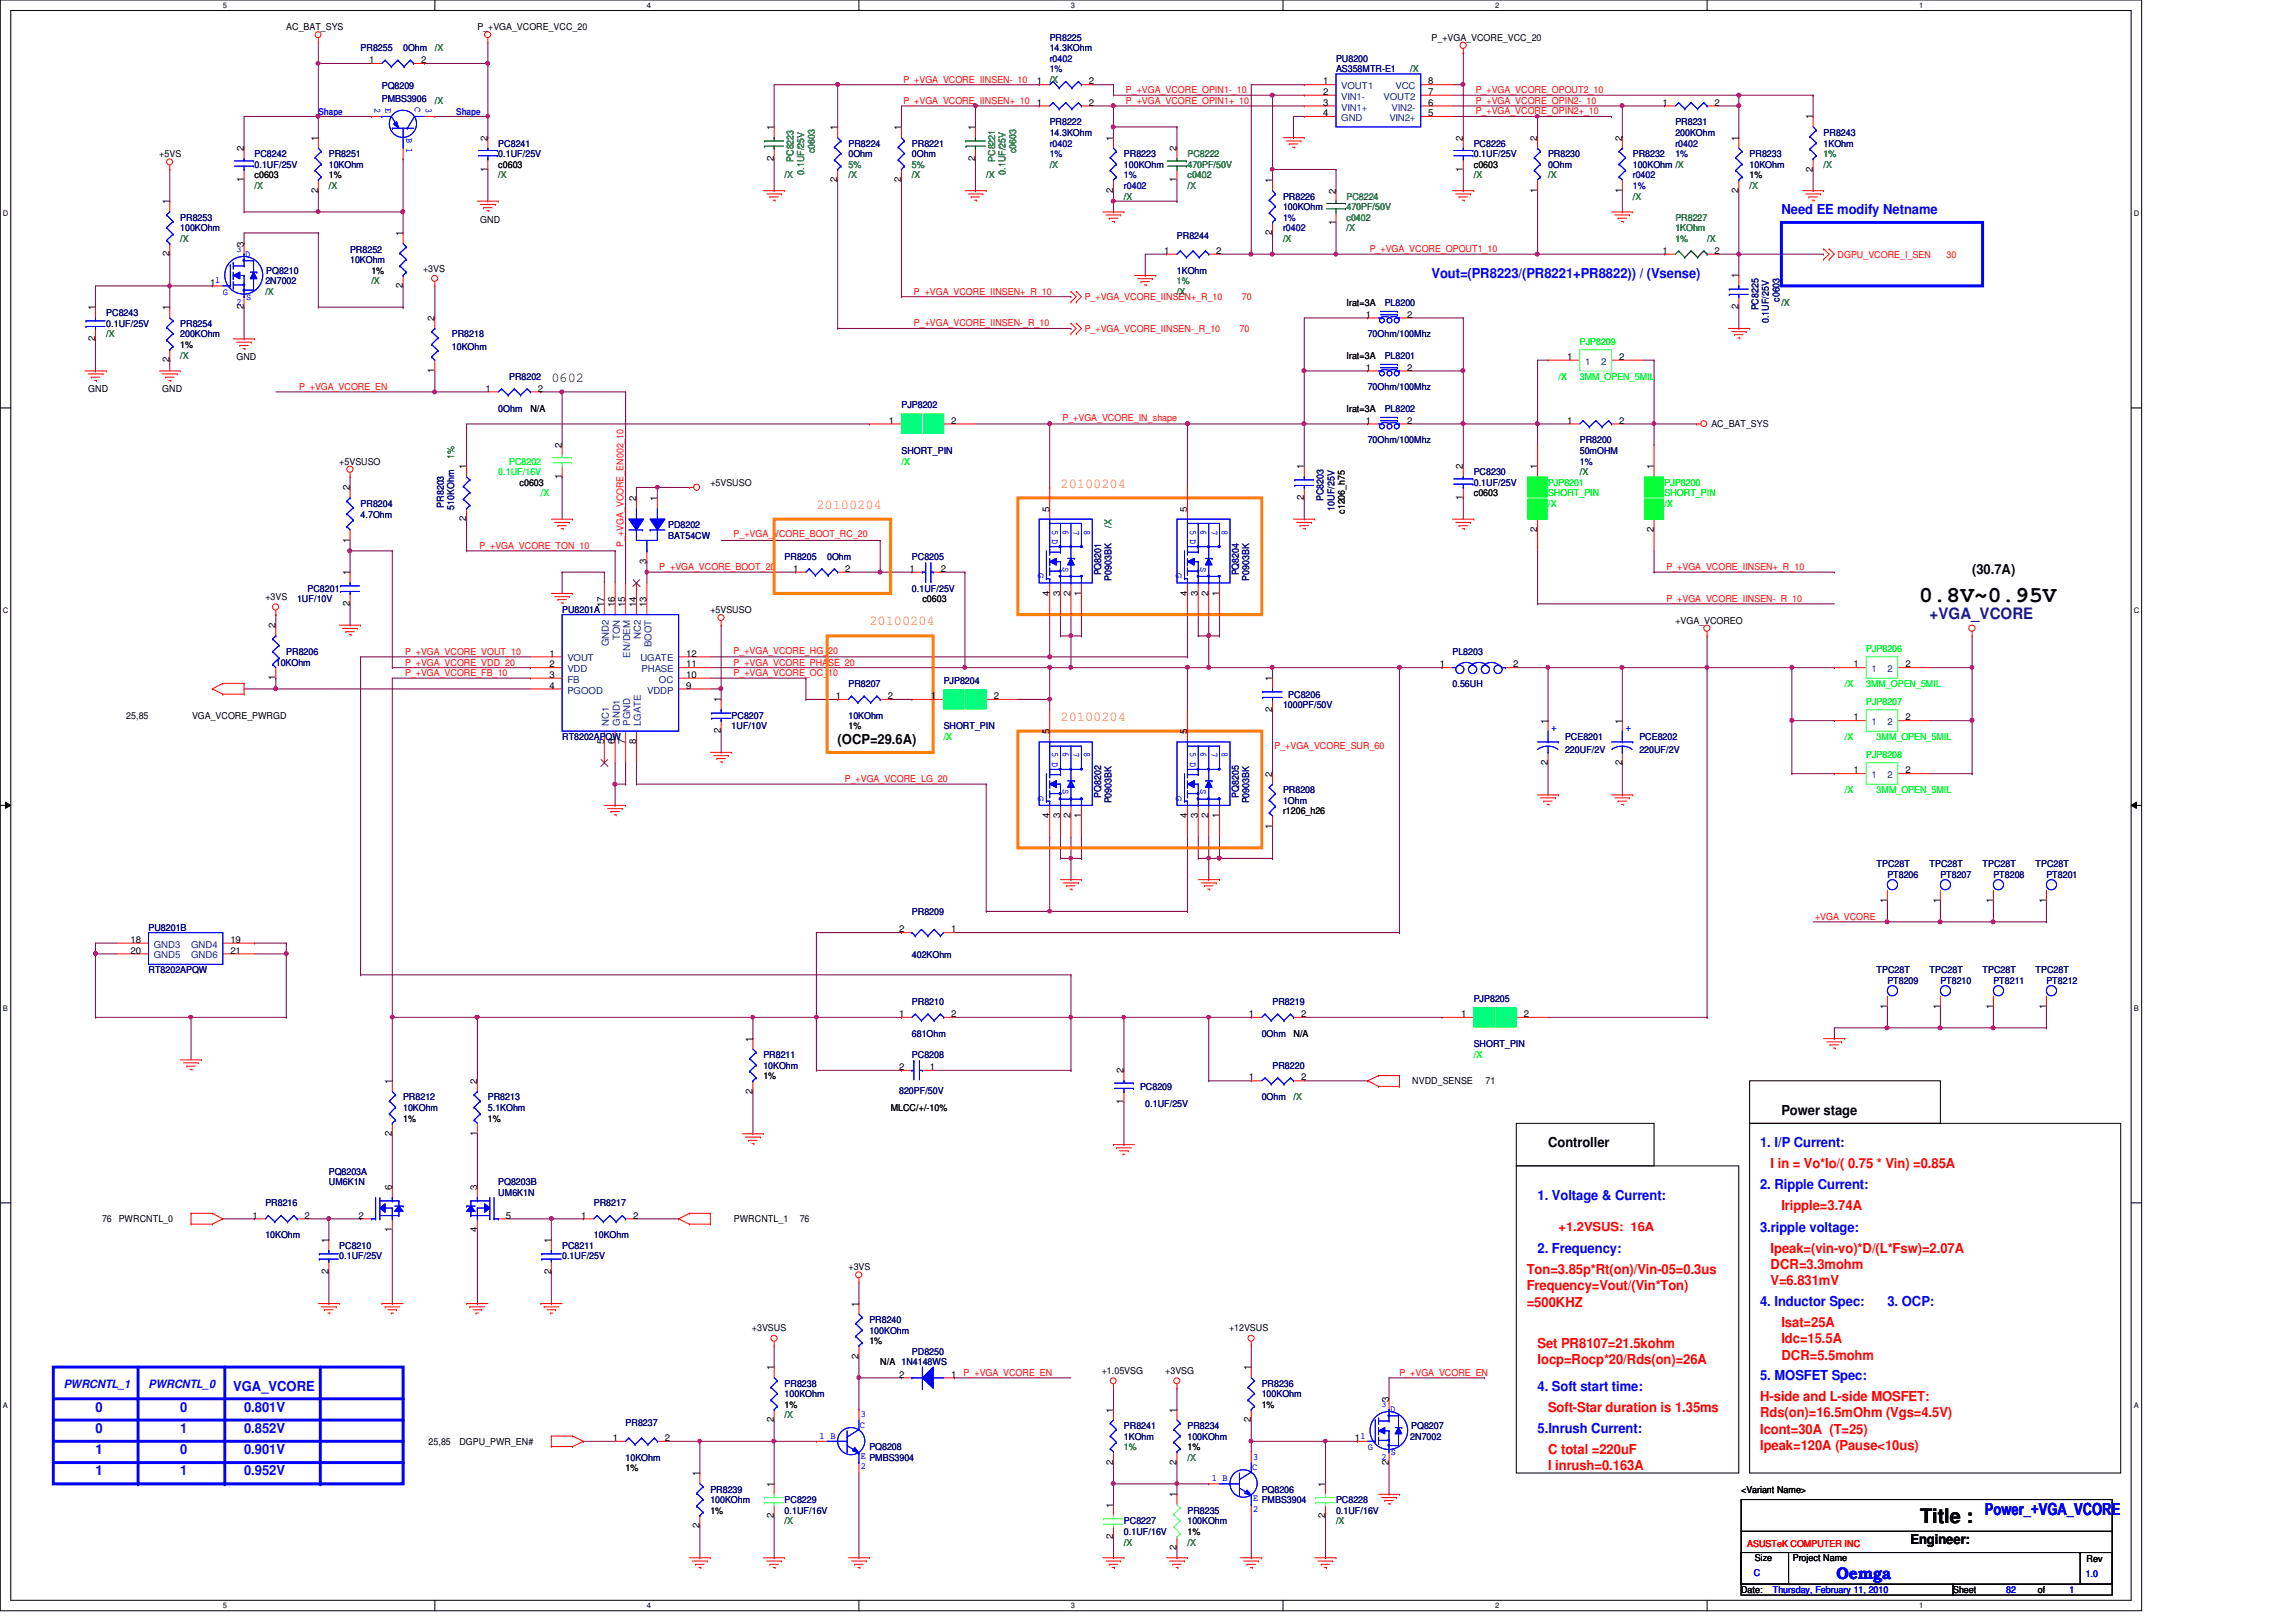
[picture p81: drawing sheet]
<svg xmlns="http://www.w3.org/2000/svg" width="297mm" height="210mm" viewBox="0 0 297 210" stroke-linecap="round" stroke-linejoin="round" font-family="sans-serif">
<defs><g id="words">
<text font-size="2.9" x="248.3" y="77.9">0.8V~0.95V</text>
<text font-size="2.6" x="248.4" y="197.1">Title :</text>
<g font-size="2.2" fill="#00f">
<text x="256.8" y="196.1">Power_+VGA_VCORE</text>
<text x="237.6" y="204.3">Oemga</text>
</g>
<text font-size="2" fill="#400080" x="249.6" y="80.1">+VGA_VCORE</text>
<g font-size="1.8" fill="#00f">
<text x="230.5" y="27.7">Need EE modify Netname</text>
<text x="185.2" y="35.9">Vout=(PR8223/(PR8221+PR8822)) / (Vsense)</text>
<text x="227.7" y="148.4">1. I/P Current:</text>
<text x="198.9" y="155.2">1. Voltage &amp; Current:</text>
<text x="227.7" y="153.9">2. Ripple Current:</text>
<text x="227.7" y="159.4">3.ripple voltage:</text>
<text x="198.9" y="162.1">2. Frequency:</text>
<text x="227.7" y="169">4. Inductor Spec:</text>
<text x="244.2" y="169">3. OCP:</text>
<text x="30.2" y="180">VGA_VCORE</text>
<text x="198.9" y="180">4. Soft start time:</text>
<text x="227.7" y="178.6">5. MOSFET Spec:</text>
<text x="12.4" y="182.7">0</text>
<text x="12.4" y="185.4">0</text>
<text x="23.3" y="185.4">1</text>
<text x="23.3" y="182.7">0</text>
<text x="31.6" y="182.7">0.801V</text>
<text x="31.6" y="185.4">0.852V</text>
<text x="198.9" y="185.4">5.Inrush Current:</text>
<text x="12.4" y="188.2">1</text>
<text x="12.4" y="190.9">1</text>
<text x="23.3" y="188.2">0</text>
<text x="23.3" y="190.9">1</text>
<text x="31.6" y="190.9">0.952V</text>
<text x="31.6" y="188.2">0.901V</text>
</g>
<g font-size="1.8">
<text x="71.3" y="49.4">0602</text>
<text x="255.1" y="74.3">(30.7A)</text>
<text x="108.4" y="96.3">(OCP=29.6A)</text>
<text x="200.3" y="148.4">Controller</text>
<text x="230.5" y="144.3">Power stage</text>
<text x="247.2" y="199.8">Engineer:</text>
</g>
<g font-size="1.8" fill="#ff8000">
<text x="105.6" y="65.8">20100204</text>
<text x="137.2" y="63.1">20100204</text>
<text x="112.5" y="80.9">20100204</text>
<text x="137.2" y="93.3">20100204</text>
</g>
<g font-size="1.8" fill="#f00">
<text x="229.1" y="151.1">I in = Vo*Io/( 0.75 * Vin) =0.85A</text>
<text x="230.5" y="156.6">Iripple=3.74A</text>
<text x="197.5" y="164.8">Ton=3.85p*Rt(on)/Vin-05=0.3us</text>
<text x="197.5" y="167">Frequency=Vout/(Vin*Ton)</text>
<text x="229.1" y="162.1">Ipeak=(vin-vo)*D/(L*Fsw)=2.07A</text>
<text x="229.1" y="164.2">DCR=3.3mohm</text>
<text x="229.1" y="166.3">V=6.831mV</text>
<text x="197.5" y="169.1">=500KHZ</text>
<text x="230.5" y="171.7">Isat=25A</text>
<text x="230.5" y="173.8">Idc=15.5A</text>
<text x="198.9" y="174.5">Set PR8107=21.5kohm</text>
<text x="198.9" y="176.6">Iocp=Rocp*20/Rds(on)=26A</text>
<text x="230.5" y="175.9">DCR=5.5mohm</text>
<text x="200.3" y="182.7">Soft-Star duration is 1.35ms</text>
<text x="227.7" y="181.3">H-side and L-side MOSFET:</text>
<text x="227.7" y="183.4">Rds(on)=16.5mOhm (Vgs=4.5V)</text>
<text x="227.7" y="185.5">Icont=30A (T=25)</text>
<text x="200.3" y="188.2">C total =220uF</text>
<text x="200.3" y="190.3">I inrush=0.163A</text>
<text x="227.7" y="187.7">Ipeak=120A (Pause&lt;10us)</text>
</g>
<text font-size="1.6" fill="#f00" x="201.6" y="159.3">+1.2VSUS: 16A</text>
<g font-size="1.5" fill="#00f">
<text x="8.3" y="179.7">PWRCNTL_1</text>
<text x="19.2" y="179.7">PWRCNTL_0</text>
</g>
<g font-size="1.2">
<text x="37" y="3.9">AC_BAT_SYS</text>
<text x="61.8" y="3.9">P_+VGA_VCORE_VCC_20</text>
<text x="185.2" y="5.2">P_+VGA_VCORE_VCC_20</text>
<text x="47.7" y="8.2">1</text>
<text x="54.5" y="8.2">2</text>
<text x="134.2" y="10.9">1</text>
<text x="140.9" y="10.9">2</text>
<text x="171.2" y="10.9">1</text>
<text x="184.8" y="10.9">8</text>
<text x="100.1" y="16.8" transform="rotate(-90 100.1 16.8)">1</text>
<text x="108.3" y="16.8" transform="rotate(-90 108.3 16.8)">1</text>
<text x="116.6" y="16.8" transform="rotate(-90 116.6 16.8)">1</text>
<text x="126.1" y="16.8" transform="rotate(-90 126.1 16.8)">1</text>
<text x="134.2" y="13.7">1</text>
<text x="140.9" y="13.7">2</text>
<text x="171.2" y="12.3">2</text>
<text x="171.2" y="13.7">3</text>
<text x="171.2" y="15">4</text>
<text x="184.8" y="15">5</text>
<text x="184.8" y="13.7">6</text>
<text x="184.8" y="12.3">7</text>
<text x="215.1" y="13.7">1</text>
<text x="221.8" y="13.7">2</text>
<text x="234.5" y="15.5" transform="rotate(-90 234.5 15.5)">1</text>
<text x="20.6" y="20.3">+5VS</text>
<text x="31.5" y="23.6" transform="rotate(-90 31.5 23.6)">1</text>
<text x="31.5" y="19.6" transform="rotate(-90 31.5 19.6)">2</text>
<text x="32.9" y="23.1">c0603</text>
<text x="41.1" y="18.2" transform="rotate(-90 41.1 18.2)">1</text>
<text x="42.5" y="23.1">1%</text>
<text x="63.1" y="22.2" transform="rotate(-90 63.1 22.2)">1</text>
<text x="63.1" y="18.2" transform="rotate(-90 63.1 18.2)">2</text>
<text x="64.5" y="21.7">c0603</text>
<text x="100.1" y="20.8" transform="rotate(-90 100.1 20.8)">2</text>
<text x="108.3" y="23.6" transform="rotate(-90 108.3 23.6)">2</text>
<text x="116.6" y="23.6" transform="rotate(-90 116.6 23.6)">2</text>
<text x="126.1" y="20.8" transform="rotate(-90 126.1 20.8)">2</text>
<text x="144" y="18.2" transform="rotate(-90 144 18.2)">1</text>
<text x="152.2" y="23.6" transform="rotate(-90 152.2 23.6)">1</text>
<text x="152.2" y="19.6" transform="rotate(-90 152.2 19.6)">2</text>
<text x="164.6" y="23.7" transform="rotate(-90 164.6 23.7)">1</text>
<text x="189.3" y="22.2" transform="rotate(-90 189.3 22.2)">1</text>
<text x="189.3" y="18.2" transform="rotate(-90 189.3 18.2)">2</text>
<text x="190.7" y="21.7">c0603</text>
<text x="198.9" y="18.2" transform="rotate(-90 198.9 18.2)">2</text>
<text x="209.8" y="18.2" transform="rotate(-90 209.8 18.2)">2</text>
<text x="224.9" y="18.2" transform="rotate(-90 224.9 18.2)">1</text>
<text x="226.4" y="23.1">1%</text>
<text x="234.5" y="22.2" transform="rotate(-90 234.5 22.2)">2</text>
<text x="21.9" y="26.5" transform="rotate(-90 21.9 26.5)">1</text>
<text x="41.1" y="24.9" transform="rotate(-90 41.1 24.9)">2</text>
<text x="62.1" y="28.8">GND</text>
<text x="144" y="24.9" transform="rotate(-90 144 24.9)">2</text>
<text x="172.8" y="29.1" transform="rotate(-90 172.8 29.1)">1</text>
<text x="172.8" y="25.1" transform="rotate(-90 172.8 25.1)">2</text>
<text x="198.9" y="24.9" transform="rotate(-90 198.9 24.9)">1</text>
<text x="209.8" y="24.9" transform="rotate(-90 209.8 24.9)">1</text>
<text x="224.9" y="24.9" transform="rotate(-90 224.9 24.9)">2</text>
<text x="21.9" y="33.2" transform="rotate(-90 21.9 33.2)">2</text>
<text x="31.5" y="31.9" transform="rotate(-90 31.5 31.9)">3</text>
<text x="48" y="35.4">1%</text>
<text x="52.1" y="30.6" transform="rotate(-90 52.1 30.6)">1</text>
<text x="54.7" y="35.1">+3VS</text>
<text x="150.6" y="32.9">1</text>
<text x="157.3" y="32.9">2</text>
<text x="164.6" y="30.4" transform="rotate(-90 164.6 30.4)">2</text>
<text x="215.1" y="32.9">1</text>
<text x="221.8" y="32.9">2</text>
<text x="12.3" y="40.2" transform="rotate(-90 12.3 40.2)">1</text>
<text x="21.9" y="40.2" transform="rotate(-90 21.9 40.2)">1</text>
<text x="27.2" y="37">11</text>
<text x="31.5" y="40" transform="rotate(-90 31.5 40)">2</text>
<text x="52.1" y="37.3" transform="rotate(-90 52.1 37.3)">2</text>
<text x="56.2" y="41.5" transform="rotate(-90 56.2 41.5)">2</text>
<text x="174.2" y="39.5">Irat=3A</text>
<text x="176.7" y="41.1">1</text>
<text x="182" y="41.1">2</text>
<text x="224.9" y="40" transform="rotate(-90 224.9 40)">2</text>
<text x="224.9" y="36" transform="rotate(-90 224.9 36)">1</text>
<text x="12.3" y="44.2" transform="rotate(-90 12.3 44.2)">2</text>
<text x="21.9" y="46.9" transform="rotate(-90 21.9 46.9)">2</text>
<text x="23.3" y="45">1%</text>
<text x="30.6" y="46.7">GND</text>
<text x="174.2" y="46.4">Irat=3A</text>
<text x="176.7" y="48">1</text>
<text x="182" y="48">2</text>
<text x="202.7" y="46.6">1</text>
<text x="209.5" y="46.6">2</text>
<text x="11.4" y="50.8">GND</text>
<text x="21" y="50.8">GND</text>
<text x="56.2" y="48.3" transform="rotate(-90 56.2 48.3)">1</text>
<text x="62.8" y="50.7">1</text>
<text x="68.6" y="53.3">N/A</text>
<text x="69.6" y="50.7">2</text>
<text x="174.2" y="53.3">Irat=3A</text>
<text x="72.7" y="58" transform="rotate(-90 72.7 58)">2</text>
<text x="115" y="54.8">1</text>
<text x="123.1" y="54.8">2</text>
<text x="176.7" y="54.8">1</text>
<text x="182" y="54.8">2</text>
<text x="202.7" y="54.8">1</text>
<text x="209.5" y="54.8">2</text>
<text x="221.4" y="55.3">AC_BAT_SYS</text>
<text x="43.9" y="60.1">+5VSUSO</text>
<text x="45.3" y="63.5" transform="rotate(-90 45.3 63.5)">2</text>
<text x="60.3" y="60.7" transform="rotate(-90 60.3 60.7)">1</text>
<text x="67.2" y="62.9">c0603</text>
<text x="72.7" y="62" transform="rotate(-90 72.7 62)">1</text>
<text x="82.3" y="64.9" transform="rotate(-90 82.3 64.9)">2</text>
<text x="85" y="64.9" transform="rotate(-90 85 64.9)">1</text>
<text x="91.9" y="62.9">+5VSUSO</text>
<text x="168.7" y="64.7" transform="rotate(-90 168.7 64.7)">2</text>
<text x="168.7" y="60.7" transform="rotate(-90 168.7 60.7)">1</text>
<text x="189.3" y="64.7" transform="rotate(-90 189.3 64.7)">1</text>
<text x="189.3" y="60.7" transform="rotate(-90 189.3 60.7)">2</text>
<text x="190.7" y="64.2">c0603</text>
<text x="198.9" y="60.7" transform="rotate(-90 198.9 60.7)">1</text>
<text x="213.9" y="60.7" transform="rotate(-90 213.9 60.7)">1</text>
<text x="45.3" y="70.2" transform="rotate(-90 45.3 70.2)">1</text>
<text x="60.3" y="67.5" transform="rotate(-90 60.3 67.5)">2</text>
<text x="135.8" y="66.2" transform="rotate(-90 135.8 66.2)">5</text>
<text x="153.6" y="66.2" transform="rotate(-90 153.6 66.2)">5</text>
<text x="174" y="66.5" transform="rotate(-90 174 66.5)">c1206_h75</text>
<text x="198.9" y="68.8" transform="rotate(-90 198.9 68.8)">2</text>
<text x="213.9" y="68.8" transform="rotate(-90 213.9 68.8)">2</text>
<text x="34.3" y="77.7">+3VS</text>
<text x="45.3" y="74.5" transform="rotate(-90 45.3 74.5)">1</text>
<text x="83.6" y="72.9" transform="rotate(-90 83.6 72.9)">3</text>
<text x="102.6" y="74">1</text>
<text x="109.3" y="74">2</text>
<text x="117.7" y="74">1</text>
<text x="119.3" y="77.9">c0603</text>
<text x="121.7" y="74">2</text>
<text x="135.8" y="77.1" transform="rotate(-90 135.8 77.1)">4</text>
<text x="137.2" y="77.1" transform="rotate(-90 137.2 77.1)">3</text>
<text x="138.5" y="77.1" transform="rotate(-90 138.5 77.1)">2</text>
<text x="139.9" y="77.1" transform="rotate(-90 139.9 77.1)">1</text>
<text x="153.6" y="77.1" transform="rotate(-90 153.6 77.1)">4</text>
<text x="155" y="77.1" transform="rotate(-90 155 77.1)">3</text>
<text x="156.3" y="77.1" transform="rotate(-90 156.3 77.1)">2</text>
<text x="157.7" y="77.1" transform="rotate(-90 157.7 77.1)">1</text>
<text x="35.6" y="81.3" transform="rotate(-90 35.6 81.3)">2</text>
<text x="45.3" y="78.4" transform="rotate(-90 45.3 78.4)">2</text>
<text x="78.1" y="78.6" transform="rotate(-90 78.1 78.6)">17</text>
<text x="79.5" y="78.6" transform="rotate(-90 79.5 78.6)">16</text>
<text x="80.9" y="78.6" transform="rotate(-90 80.9 78.6)">15</text>
<text x="82.3" y="78.6" transform="rotate(-90 82.3 78.6)">14</text>
<text x="83.6" y="78.6" transform="rotate(-90 83.6 78.6)">13</text>
<text x="91.9" y="79.3">+5VSUSO</text>
<text x="216.7" y="80.7">+VGA_VCOREO</text>
<text x="35.6" y="88.1" transform="rotate(-90 35.6 88.1)">1</text>
<text x="71.1" y="85">1</text>
<text x="71.1" y="86.4">2</text>
<text x="71.1" y="87.7">3</text>
<text x="71.1" y="89.1">4</text>
<text x="88.8" y="89.1">9</text>
<text x="88.8" y="87.7">10</text>
<text x="88.8" y="86.4">11</text>
<text x="88.8" y="85">12</text>
<text x="164.6" y="88.2" transform="rotate(-90 164.6 88.2)">1</text>
<text x="186.3" y="86.4">1</text>
<text x="195.7" y="86.4">2</text>
<text x="239.8" y="86.4">1</text>
<text x="246.5" y="86.4">2</text>
<text x="16.3" y="93">25,85</text>
<text x="24.8" y="93">VGA_VCORE_PWRGD</text>
<text x="93.3" y="94.9" transform="rotate(-90 93.3 94.9)">2</text>
<text x="93.3" y="90.9" transform="rotate(-90 93.3 90.9)">1</text>
<text x="108.1" y="90.5">1</text>
<text x="109.8" y="94.4">1%</text>
<text x="114.8" y="90.5">2</text>
<text x="120.4" y="90.5">1</text>
<text x="128.6" y="90.5">2</text>
<text x="135.8" y="95" transform="rotate(-90 135.8 95)">5</text>
<text x="153.6" y="95" transform="rotate(-90 153.6 95)">5</text>
<text x="164.6" y="92.2" transform="rotate(-90 164.6 92.2)">2</text>
<text x="200.2" y="93.6" transform="rotate(-90 200.2 93.6)">1</text>
<text x="209.8" y="93.6" transform="rotate(-90 209.8 93.6)">1</text>
<text x="239.8" y="93.2">1</text>
<text x="246.5" y="93.2">2</text>
<text x="78.1" y="96.3" transform="rotate(-90 78.1 96.3)">5</text>
<text x="79.5" y="96.3" transform="rotate(-90 79.5 96.3)">6</text>
<text x="80.9" y="96.3" transform="rotate(-90 80.9 96.3)">7</text>
<text x="82.3" y="96.3" transform="rotate(-90 82.3 96.3)">8</text>
<text x="164.6" y="100.5" transform="rotate(-90 164.6 100.5)">2</text>
<text x="200.2" y="99" transform="rotate(-90 200.2 99)">2</text>
<text x="209.8" y="99" transform="rotate(-90 209.8 99)">2</text>
<text x="239.8" y="100.1">1</text>
<text x="246.5" y="100.1">2</text>
<text x="135.8" y="105.9" transform="rotate(-90 135.8 105.9)">4</text>
<text x="137.2" y="105.9" transform="rotate(-90 137.2 105.9)">3</text>
<text x="138.5" y="105.9" transform="rotate(-90 138.5 105.9)">2</text>
<text x="139.9" y="105.9" transform="rotate(-90 139.9 105.9)">1</text>
<text x="153.6" y="105.9" transform="rotate(-90 153.6 105.9)">4</text>
<text x="155" y="105.9" transform="rotate(-90 155 105.9)">3</text>
<text x="156.3" y="105.9" transform="rotate(-90 156.3 105.9)">2</text>
<text x="157.7" y="105.9" transform="rotate(-90 157.7 105.9)">1</text>
<text x="164.6" y="107.2" transform="rotate(-90 164.6 107.2)">1</text>
<text x="166" y="105.4">r1206_h26</text>
<text x="244.1" y="116.8" transform="rotate(-90 244.1 116.8)">1</text>
<text x="251" y="116.8" transform="rotate(-90 251 116.8)">1</text>
<text x="257.8" y="116.8" transform="rotate(-90 257.8 116.8)">1</text>
<text x="264.7" y="116.8" transform="rotate(-90 264.7 116.8)">1</text>
<text x="16.9" y="122">18</text>
<text x="16.9" y="123.4">20</text>
<text x="29.8" y="122">19</text>
<text x="29.8" y="123.4">21</text>
<text x="116.3" y="120.6">2</text>
<text x="123.1" y="120.6">1</text>
<text x="116.3" y="131.6">1</text>
<text x="123.1" y="131.6">2</text>
<text x="161.6" y="131.6">1</text>
<text x="168.3" y="131.6">2</text>
<text x="189" y="131.6">1</text>
<text x="197.1" y="131.6">2</text>
<text x="244.1" y="130.6" transform="rotate(-90 244.1 130.6)">1</text>
<text x="251" y="130.6" transform="rotate(-90 251 130.6)">1</text>
<text x="257.8" y="130.6" transform="rotate(-90 257.8 130.6)">1</text>
<text x="264.7" y="130.6" transform="rotate(-90 264.7 130.6)">1</text>
<text x="97.4" y="134.8" transform="rotate(-90 97.4 134.8)">1</text>
<text x="167.3" y="134.2">N/A</text>
<text x="50.7" y="140.3" transform="rotate(-90 50.7 140.3)">1</text>
<text x="61.7" y="140.3" transform="rotate(-90 61.7 140.3)">2</text>
<text x="97.4" y="141.5" transform="rotate(-90 97.4 141.5)">2</text>
<text x="98.8" y="139.7">1%</text>
<text x="115.2" y="143.8">MLCC/+/-10%</text>
<text x="116.3" y="138.5">2</text>
<text x="120.3" y="138.5">1</text>
<text x="145.4" y="142.9" transform="rotate(-90 145.4 142.9)">1</text>
<text x="145.4" y="138.9" transform="rotate(-90 145.4 138.9)">2</text>
<text x="161.6" y="139.8">1</text>
<text x="168.3" y="139.8">2</text>
<text x="182.7" y="140.3">NVDD_SENSE</text>
<text x="192.2" y="140.3">71</text>
<text x="50.7" y="147" transform="rotate(-90 50.7 147)">2</text>
<text x="52.2" y="145.2">1%</text>
<text x="61.7" y="147" transform="rotate(-90 61.7 147)">1</text>
<text x="63.1" y="145.2">1%</text>
<text x="50.7" y="154" transform="rotate(-90 50.7 154)">6</text>
<text x="61.7" y="154" transform="rotate(-90 61.7 154)">3</text>
<text x="13.2" y="158.2">76</text>
<text x="15.4" y="158.2">PWRCNTL_0</text>
<text x="32.7" y="157.7">1</text>
<text x="39.4" y="157.7">2</text>
<text x="42.5" y="160.9" transform="rotate(-90 42.5 160.9)">1</text>
<text x="46.4" y="157.7">2</text>
<text x="50.7" y="159.4" transform="rotate(-90 50.7 159.4)">1</text>
<text x="61.7" y="159.4" transform="rotate(-90 61.7 159.4)">4</text>
<text x="65.4" y="157.7">5</text>
<text x="71.3" y="160.9" transform="rotate(-90 71.3 160.9)">1</text>
<text x="75.2" y="157.7">1</text>
<text x="81.9" y="157.7">2</text>
<text x="95" y="158.2">PWRCNTL_1</text>
<text x="103.5" y="158.2">76</text>
<text x="42.5" y="164.8" transform="rotate(-90 42.5 164.8)">2</text>
<text x="71.3" y="164.8" transform="rotate(-90 71.3 164.8)">2</text>
<text x="109.8" y="164.3">+3VS</text>
<text x="97.3" y="172.3">+3VSUS</text>
<text x="111.1" y="169.1" transform="rotate(-90 111.1 169.1)">1</text>
<text x="112.5" y="173.9">1%</text>
<text x="159" y="172.3">+12VSUS</text>
<text x="100.1" y="177.3" transform="rotate(-90 100.1 177.3)">1</text>
<text x="111.1" y="175.8" transform="rotate(-90 111.1 175.8)">2</text>
<text x="113.9" y="176.7">N/A 1N4148WS</text>
<text x="116.3" y="178.3">2</text>
<text x="123.1" y="178.3">1</text>
<text x="142.5" y="177.8">+1.05VSG</text>
<text x="150.7" y="177.8">+3VSG</text>
<text x="161.8" y="177.3" transform="rotate(-90 161.8 177.3)">1</text>
<text x="100.1" y="184.1" transform="rotate(-90 100.1 184.1)">2</text>
<text x="101.5" y="182.2">1%</text>
<text x="144" y="182.8" transform="rotate(-90 144 182.8)">1</text>
<text x="152.2" y="182.8" transform="rotate(-90 152.2 182.8)">1</text>
<text x="161.8" y="184.1" transform="rotate(-90 161.8 184.1)">2</text>
<text x="163.2" y="182.2">1%</text>
<text x="179.7" y="181.4" transform="rotate(-90 179.7 181.4)">3</text>
<text x="55.5" y="187">25,85</text>
<text x="59.4" y="187">DGPU_PWR_EN#</text>
<text x="79.3" y="186.5">1</text>
<text x="80.9" y="190.4">1%</text>
<text x="86" y="186.5">2</text>
<text x="90.5" y="191.1" transform="rotate(-90 90.5 191.1)">1</text>
<text x="144" y="189.5" transform="rotate(-90 144 189.5)">2</text>
<text x="152.2" y="189.5" transform="rotate(-90 152.2 189.5)">2</text>
<text x="153.6" y="187.7">1%</text>
<text x="175.3" y="186.5">11</text>
<text x="179.7" y="189.5" transform="rotate(-90 179.7 189.5)">2</text>
<text x="90.5" y="197.8" transform="rotate(-90 90.5 197.8)">2</text>
<text x="91.9" y="195.9">1%</text>
<text x="100.1" y="196.4" transform="rotate(-90 100.1 196.4)">2</text>
<text x="100.1" y="192.4" transform="rotate(-90 100.1 192.4)">1</text>
<text x="144" y="195.2" transform="rotate(-90 144 195.2)">1</text>
<text x="152.2" y="193.8" transform="rotate(-90 152.2 193.8)">1</text>
<text x="171.4" y="196.4" transform="rotate(-90 171.4 196.4)">2</text>
<text x="171.4" y="192.4" transform="rotate(-90 171.4 192.4)">1</text>
<text x="225.3" y="193.2">&lt;Variant Name&gt;</text>
<text x="144" y="199.1" transform="rotate(-90 144 199.1)">2</text>
<text x="152.2" y="200.5" transform="rotate(-90 152.2 200.5)">2</text>
<text x="153.6" y="198.6">1%</text>
<text x="227" y="202.1">Size</text>
<text x="231.9" y="202.1">Project Name</text>
<text x="270" y="202.2">Rev</text>
<text x="225.3" y="206.2">Date:</text>
<text x="252.7" y="206.2">Sheet</text>
<text x="263.6" y="206.2">of</text>
</g>
<g font-size="1.2" fill="#000080">
<text x="135.8" y="5.2">PR8225</text>
<text x="46.6" y="6.6">PR8255</text>
<text x="49.4" y="11.6">PQ8209</text>
<text x="52.2" y="6.6">0Ohm</text>
<text x="135.8" y="6.6">14.3KOhm</text>
<text x="172.8" y="8">PU8200</text>
<text x="172.8" y="9.4">AS358MTR-E1</text>
<text x="49.4" y="13.2">PMBS3906</text>
<text x="135.8" y="16.2">PR8222</text>
<text x="135.8" y="17.6">14.3KOhm</text>
<text x="216.7" y="16.2">PR8231</text>
<text x="216.7" y="17.6">200KOhm</text>
<text x="235.9" y="17.6">PR8243</text>
<text x="32.9" y="20.3">PC8242</text>
<text x="32.9" y="21.7">0.1UF/25V</text>
<text x="42.5" y="20.3">PR8251</text>
<text x="42.5" y="21.7">10KOhm</text>
<text x="64.5" y="19">PC8241</text>
<text x="64.5" y="20.3">0.1UF/25V</text>
<text x="109.8" y="19">PR8224</text>
<text x="109.8" y="20.3">0Ohm</text>
<text x="118" y="19">PR8221</text>
<text x="118" y="20.3">0Ohm</text>
<text x="145.4" y="20.3">PR8223</text>
<text x="145.4" y="21.7">100KOhm</text>
<text x="190.7" y="19">PC8226</text>
<text x="190.7" y="20.3">0.1UF/25V</text>
<text x="200.3" y="20.3">PR8230</text>
<text x="200.3" y="21.7">0Ohm</text>
<text x="211.2" y="20.3">PR8232</text>
<text x="211.2" y="21.7">100KOhm /X</text>
<text x="226.4" y="20.3">PR8233</text>
<text x="226.4" y="21.7">10KOhm</text>
<text x="235.9" y="19">1KOhm</text>
<text x="23.3" y="28.6">PR8253</text>
<text x="23.3" y="29.9">100KOhm</text>
<text x="166" y="25.8">PR8226</text>
<text x="166" y="27.2">100KOhm</text>
<text x="34.5" y="35.4">PQ8210</text>
<text x="45.3" y="32.7">PR8252</text>
<text x="45.3" y="34">10KOhm</text>
<text x="152.3" y="30.9">PR8244</text>
<text x="152.3" y="35.4">1KOhm</text>
<text x="13.8" y="40.9">PC8243</text>
<text x="34.3" y="36.8">2N7002</text>
<text x="179.2" y="39.5">PL8200</text>
<text x="227.5" y="40.2" transform="rotate(-90 227.5 40.2)">PC8225</text>
<text x="228.9" y="41.8" transform="rotate(-90 228.9 41.8)">0.1UF/25V</text>
<text x="230.2" y="39.1" transform="rotate(-90 230.2 39.1)">c0603</text>
<text x="13.8" y="42.3">0.1UF/25V</text>
<text x="23.3" y="42.3">PR8254</text>
<text x="23.3" y="43.6">200KOhm</text>
<text x="58.5" y="43.6">PR8218</text>
<text x="58.5" y="45.3">10KOhm</text>
<text x="176.9" y="43.6">70Ohm/100Mhz</text>
<text x="179.2" y="46.4">PL8201</text>
<text x="64.5" y="53.3">0Ohm</text>
<text x="65.9" y="49.1">PR8202</text>
<text x="116.6" y="52.8">PJP8202</text>
<text x="176.9" y="50.5">70Ohm/100Mhz</text>
<text x="179.2" y="53.3">PL8202</text>
<text x="116.6" y="58.7">SHORT_PIN</text>
<text x="176.9" y="57.4">70Ohm/100Mhz</text>
<text x="204.4" y="57.4">PR8200</text>
<text x="204.4" y="58.7">50mOHM</text>
<text x="46.6" y="65.6">PR8204</text>
<text x="57.4" y="65.7" transform="rotate(-90 57.4 65.7)">PR8203</text>
<text x="58.8" y="66" transform="rotate(-90 58.8 66)">510KOhm</text>
<text x="171.2" y="64.9" transform="rotate(-90 171.2 64.9)">PC8203</text>
<text x="190.7" y="61.5">PC8230</text>
<text x="190.7" y="62.9">0.1UF/25V</text>
<text x="204.4" y="60.1">1%</text>
<text x="46.6" y="67">4.7Ohm</text>
<text x="86.4" y="68.3">PD8202</text>
<text x="86.4" y="69.7">BAT54CW</text>
<text x="172.6" y="66.1" transform="rotate(-90 172.6 66.1)">10UF/25V</text>
<text x="38.4" y="77.9">1UF/10V</text>
<text x="39.8" y="76.6">PC8201</text>
<text x="101.5" y="72.4">PR8205</text>
<text x="107" y="72.4">0Ohm</text>
<text x="118" y="72.4">PC8205</text>
<text x="118" y="76.6">0.1UF/25V</text>
<text x="142.4" y="74.5" transform="rotate(-90 142.4 74.5)">PQ8201</text>
<text x="143.8" y="75.1" transform="rotate(-90 143.8 75.1)">P0903BK</text>
<text x="160.3" y="74.5" transform="rotate(-90 160.3 74.5)">PQ8204</text>
<text x="161.6" y="75.1" transform="rotate(-90 161.6 75.1)">P0903BK</text>
<text x="72.7" y="79.3">PU8201A</text>
<text x="35.7" y="86.1">10KOhm</text>
<text x="37" y="84.8">PR8206</text>
<text x="109.8" y="88.9">PR8207</text>
<text x="122.1" y="88.5">PJP8204</text>
<text x="187.9" y="84.8">PL8203</text>
<text x="187.9" y="88.9">0.56UH</text>
<text x="72.7" y="95.8">RT8202APQW</text>
<text x="94.7" y="93">PC8207</text>
<text x="94.7" y="94.4">1UF/10V</text>
<text x="109.8" y="93">10KOhm</text>
<text x="122.1" y="94.4">SHORT_PIN</text>
<text x="166" y="91.7">1000PF/50V</text>
<text x="166.7" y="90.3">PC8206</text>
<text x="202.5" y="95.8">PCE8201</text>
<text x="212.1" y="95.8">PCE8202</text>
<text x="202.5" y="97.4">220UF/2V</text>
<text x="212.1" y="97.4">220UF/2V</text>
<text x="142.4" y="103.3" transform="rotate(-90 142.4 103.3)">PQ8202</text>
<text x="143.8" y="104" transform="rotate(-90 143.8 104)">P0903BK</text>
<text x="160.3" y="103.3" transform="rotate(-90 160.3 103.3)">PQ8205</text>
<text x="161.6" y="104" transform="rotate(-90 161.6 104)">P0903BK</text>
<text x="166" y="102.6">PR8208</text>
<text x="166" y="104">1Ohm</text>
<text x="242.8" y="112.2">TPC28T</text>
<text x="244.2" y="113.6">PT8206</text>
<text x="249.6" y="112.2">TPC28T</text>
<text x="251" y="113.6">PT8207</text>
<text x="256.5" y="112.2">TPC28T</text>
<text x="257.9" y="113.6">PT8208</text>
<text x="263.4" y="112.2">TPC28T</text>
<text x="264.7" y="113.6">PT8201</text>
<text x="118" y="118.4">PR8209</text>
<text x="19.2" y="120.4">PU8201B</text>
<text x="19.2" y="125.9">RT8202APQW</text>
<text x="118" y="124">402KOhm</text>
<text x="242.8" y="125.9">TPC28T</text>
<text x="249.6" y="125.9">TPC28T</text>
<text x="256.5" y="125.9">TPC28T</text>
<text x="263.4" y="125.9">TPC28T</text>
<text x="118" y="130">PR8210</text>
<text x="164.6" y="130">PR8219</text>
<text x="190.7" y="129.6">PJP8205</text>
<text x="244.2" y="127.3">PT8209</text>
<text x="251" y="127.3">PT8210</text>
<text x="257.9" y="127.3">PT8211</text>
<text x="264.7" y="127.3">PT8212</text>
<text x="98.8" y="136.9">PR8211</text>
<text x="118" y="136.9">PC8208</text>
<text x="118" y="134.2">681Ohm</text>
<text x="163.2" y="134.2">0Ohm</text>
<text x="190.7" y="135.6">SHORT_PIN</text>
<text x="52.2" y="142.4">PR8212</text>
<text x="52.2" y="143.8">10KOhm</text>
<text x="63.1" y="142.4">PR8213</text>
<text x="63.1" y="143.8">5.1KOhm</text>
<text x="98.8" y="138.3">10KOhm</text>
<text x="116.3" y="141.6">820PF/50V</text>
<text x="147.5" y="141">PC8209</text>
<text x="148.2" y="143.2">0.1UF/25V</text>
<text x="163.2" y="142.4">0Ohm</text>
<text x="164.6" y="138.3">PR8220</text>
<text x="42.5" y="152">PQ8203A</text>
<text x="42.5" y="153.4">UM6K1N</text>
<text x="64.5" y="153.4">PQ8203B</text>
<text x="64.5" y="154.7">UM6K1N</text>
<text x="34.3" y="156.1">PR8216</text>
<text x="34.3" y="160.2">10KOhm</text>
<text x="43.9" y="161.6">PC8210</text>
<text x="72.7" y="161.6">PC8211</text>
<text x="76.8" y="156.1">PR8217</text>
<text x="76.8" y="160.2">10KOhm</text>
<text x="43.9" y="163">0.1UF/25V</text>
<text x="72.7" y="163">0.1UF/25V</text>
<text x="112.5" y="171.2">PR8240</text>
<text x="112.5" y="172.6">100KOhm</text>
<text x="101.5" y="179.5">PR8238</text>
<text x="118" y="175.3">PD8250</text>
<text x="163.2" y="179.5">PR8236</text>
<text x="80.9" y="184.5">PR8237</text>
<text x="101.5" y="180.8">100KOhm</text>
<text x="145.4" y="184.9">PR8241</text>
<text x="153.6" y="184.9">PR8234</text>
<text x="163.2" y="180.8">100KOhm</text>
<text x="182.6" y="184.9">PQ8207</text>
<text x="80.9" y="189">10KOhm</text>
<text x="112.5" y="187.7">PQ8208</text>
<text x="145.4" y="186.3">1KOhm</text>
<text x="153.6" y="186.3">100KOhm</text>
<text x="182.5" y="186.3">2N7002</text>
<text x="91.9" y="193.2">PR8239</text>
<text x="91.9" y="194.5">100KOhm</text>
<text x="101.5" y="194.5">PC8229</text>
<text x="101.5" y="195.9">0.1UF/16V</text>
<text x="145.4" y="197.3">PC8227</text>
<text x="153.6" y="195.9">PR8235</text>
<text x="153.6" y="197.3">100KOhm</text>
<text x="163.2" y="193.2">PQ8206</text>
<text x="172.8" y="194.5">PC8228</text>
<text x="172.8" y="195.9">0.1UF/16V</text>
<text x="145.4" y="198.6">0.1UF/16V</text>
</g>
<g font-size="1.2" fill="#008000">
<text x="56.3" y="6.6">/X</text>
<text x="135.8" y="10.7">/X</text>
<text x="182.5" y="9.4">/X</text>
<text x="56.3" y="13.5">/X</text>
<text x="64.5" y="23.1">/X</text>
<text x="101.5" y="23.1">/X</text>
<text x="102.7" y="21" transform="rotate(-90 102.7 21)">PC8223</text>
<text x="104.1" y="22.6" transform="rotate(-90 104.1 22.6)">0.1UF/25V</text>
<text x="105.4" y="19.9" transform="rotate(-90 105.4 19.9)">c0603</text>
<text x="109.8" y="21.7">5%</text>
<text x="109.8" y="23.1">/X</text>
<text x="118" y="21.7">5%</text>
<text x="118" y="23.1">/X</text>
<text x="127.6" y="23.1">/X</text>
<text x="128.7" y="21" transform="rotate(-90 128.7 21)">PC8221</text>
<text x="130.1" y="22.6" transform="rotate(-90 130.1 22.6)">0.1UF/25V</text>
<text x="131.5" y="19.9" transform="rotate(-90 131.5 19.9)">c0603</text>
<text x="135.8" y="21.7">/X</text>
<text x="153.6" y="20.3">PC8222</text>
<text x="153.6" y="21.7">470PF/50V</text>
<text x="153.6" y="23.1">c0402</text>
<text x="190.7" y="23.1">/X</text>
<text x="200.3" y="23.1">/X</text>
<text x="235.9" y="20.3">1%</text>
<text x="235.9" y="21.7">/X</text>
<text x="32.9" y="24.4">/X</text>
<text x="42.5" y="24.4">/X</text>
<text x="145.4" y="25.8">/X</text>
<text x="153.6" y="24.4">/X</text>
<text x="174.2" y="25.8">PC8224</text>
<text x="174.2" y="27.2">470PF/50V</text>
<text x="174.2" y="28.6">c0402</text>
<text x="174.2" y="29.9">/X</text>
<text x="211.2" y="25.8">/X</text>
<text x="216.7" y="28.6">PR8227</text>
<text x="216.7" y="29.9">1KOhm</text>
<text x="226.4" y="24.4">/X</text>
<text x="23.3" y="31.3">/X</text>
<text x="166" y="31.3">/X</text>
<text x="216.7" y="31.3">1%</text>
<text x="220.8" y="31.3">/X</text>
<text x="34.3" y="38.1">/X</text>
<text x="48" y="36.8">/X</text>
<text x="152.3" y="36.8">1%</text>
<text x="152.3" y="38.1">/X</text>
<text x="230.5" y="39.5">/X</text>
<text x="13.8" y="43.6">/X</text>
<text x="23.3" y="46.4">/X</text>
<text x="58.8" y="59.4" transform="rotate(-90 58.8 59.4)">1%</text>
<text x="204.4" y="61.5">/X</text>
<text x="143.8" y="68.3" transform="rotate(-90 143.8 68.3)">/X</text>
<text x="167.3" y="142.4">/X</text>
<text x="101.5" y="183.6">/X</text>
<text x="145.4" y="187.7">1%</text>
<text x="153.6" y="189">/X</text>
<text x="101.5" y="197.3">/X</text>
<text x="172.8" y="197.3">/X</text>
<text x="145.4" y="200">/X</text>
<text x="153.6" y="200">/X</text>
</g>
<g font-size="1.2" fill="#f00">
<text x="116.9" y="10.7">P_+VGA_VCORE_IINSEN-_10</text>
<text x="116.9" y="13.5">P_+VGA_VCORE_IINSEN+_10</text>
<text x="145.7" y="12.1">P_+VGA_VCORE_OPIN1-_10</text>
<text x="145.7" y="13.5">P_+VGA_VCORE_OPIN1+_10</text>
<text x="190.9" y="14.8">P_+VGA_VCORE_OPIN2+_10</text>
<text x="190.9" y="13.5">P_+VGA_VCORE_OPIN2-_10</text>
<text x="190.9" y="12.1">P_+VGA_VCORE_OPOUT2_10</text>
<text x="177.2" y="32.6">P_+VGA_VCORE_OPOUT1_10</text>
<text x="237.7" y="33.4">DGPU_VCORE_I_SEN</text>
<text x="251.8" y="33.4">30</text>
<text x="118.2" y="38.1">P_+VGA_VCORE_IINSEN+_R_10</text>
<text x="140.3" y="38.9">P_+VGA_VCORE_IINSEN+_R_10</text>
<text x="160.7" y="38.9">70</text>
<text x="118.2" y="42.2">P_+VGA_VCORE_IINSEN-_R_10</text>
<text x="140.3" y="43">P_+VGA_VCORE_IINSEN-_R_10</text>
<text x="160.4" y="43">70</text>
<text x="38.7" y="50.5">P_+VGA_VCORE_EN</text>
<text x="137.5" y="54.4">P_+VGA_VCORE_IN_shape</text>
<text x="62" y="71">P_+VGA_VCORE_TON_10</text>
<text x="80.7" y="70.8" transform="rotate(-90 80.7 70.8)">P_+VGA_VCORE_EN002_10</text>
<text x="94.9" y="69.6">P_+VGA_VCORE_BOOT_RC_20</text>
<text x="85.3" y="73.8">P_+VGA_VCORE_BOOT_20</text>
<text x="215.6" y="77.9">P_+VGA_VCORE_IINSEN-_R_10</text>
<text x="215.6" y="73.8">P_+VGA_VCORE_IINSEN+_R_10</text>
<text x="52.4" y="84.8">P_+VGA_VCORE_VOUT_10</text>
<text x="52.4" y="86.1">P_+VGA_VCORE_VDD_20</text>
<text x="52.4" y="87.5">P_+VGA_VCORE_FB_10</text>
<text x="94.9" y="87.5">P_+VGA_VCORE_OC_10</text>
<text x="94.9" y="84.6">P_+VGA_VCORE_HG_20</text>
<text x="94.9" y="86.1">P_+VGA_VCORE_PHASE_20</text>
<text x="109.3" y="101.2">P_+VGA_VCORE_LG_20</text>
<text x="164.9" y="97">P_+VGA_VCORE_SUR_60</text>
<text x="234.8" y="119">+VGA_VCORE</text>
<text x="124.7" y="178.1">P_+VGA_VCORE_EN</text>
<text x="181.1" y="178.1">P_+VGA_VCORE_EN</text>
<text x="226.1" y="200.2">ASUSTeK COMPUTER INC</text>
</g>
<g font-size="1.2" fill="#0000a0">
<text x="135.8" y="9.4">1%</text>
<text x="135.8" y="8">r0402</text>
<text x="135.8" y="20.3">1%</text>
<text x="135.8" y="19">r0402</text>
<text x="145.4" y="23.1">1%</text>
<text x="211.2" y="23.1">r0402</text>
<text x="216.7" y="20.3">1%</text>
<text x="216.7" y="19">r0402</text>
<text x="145.4" y="24.4">r0402</text>
<text x="166" y="28.6">1%</text>
<text x="166" y="29.9">r0402</text>
<text x="211.2" y="24.4">1%</text>
</g>
<g font-size="1.2" fill="#004080">
<text x="173.5" y="11.6">VOUT1</text>
<text x="180.5" y="11.6">VCC</text>
<text x="173.5" y="12.9">VIN1-</text>
<text x="173.5" y="14.3">VIN1+</text>
<text x="173.5" y="15.7">GND</text>
<text x="179" y="12.9">VOUT2</text>
<text x="179.7" y="15.7">VIN2+</text>
<text x="180" y="14.3">VIN2-</text>
<text x="205.1" y="47.2">1</text>
<text x="207.1" y="47.2">2</text>
<text x="78.8" y="83.7" transform="rotate(-90 78.8 83.7)">GND2</text>
<text x="80.2" y="82.8" transform="rotate(-90 80.2 82.8)">TON</text>
<text x="82.9" y="82.7" transform="rotate(-90 82.9 82.7)">NC2</text>
<text x="84.3" y="83.8" transform="rotate(-90 84.3 83.8)">BOOT</text>
<text x="73.4" y="85.6">VOUT</text>
<text x="73.4" y="87">VDD</text>
<text x="73.4" y="88.3">FB</text>
<text x="73.4" y="89.7">PGOOD</text>
<text x="81.5" y="85.1" transform="rotate(-90 81.5 85.1)">EN/DEM</text>
<text x="82.8" y="85.6">UGATE</text>
<text x="83" y="87">PHASE</text>
<text x="83.7" y="89.7">VDDP</text>
<text x="85.3" y="88.3">OC</text>
<text x="242.1" y="87">1</text>
<text x="244.2" y="87">2</text>
<text x="78.8" y="93.9" transform="rotate(-90 78.8 93.9)">NC1</text>
<text x="80.2" y="93.9" transform="rotate(-90 80.2 93.9)">GND1</text>
<text x="81.5" y="93.9" transform="rotate(-90 81.5 93.9)">PGND</text>
<text x="82.9" y="93.9" transform="rotate(-90 82.9 93.9)">LGATE</text>
<text x="242.1" y="93.9">1</text>
<text x="244.2" y="93.9">2</text>
<text x="242.1" y="100.7">1</text>
<text x="244.2" y="100.7">2</text>
<text x="19.9" y="122.6">GND3</text>
<text x="19.9" y="124">GND5</text>
<text x="24.7" y="122.6">GND4</text>
<text x="24.7" y="124">GND6</text>
</g>
<g font-size="1.2" fill="#00f">
<text x="41.2" y="14.9">Shape</text>
<text x="48.5" y="14" transform="rotate(90 48.5 14)">2</text>
<text x="49.9" y="14" transform="rotate(90 49.9 14)">E</text>
<text x="52.6" y="17.8" transform="rotate(90 52.6 17.8)">B 1</text>
<text x="53.7" y="13.8" transform="rotate(90 53.7 13.8)">C</text>
<text x="55.1" y="14" transform="rotate(90 55.1 14)">3</text>
<text x="59" y="14.9">Shape</text>
<text x="30.6" y="32.6">3</text>
<text x="31.7" y="33.2">D</text>
<text x="27.9" y="36.7">1</text>
<text x="28.8" y="38.2">G</text>
<text x="30.6" y="39.4">2</text>
<text x="31.8" y="38.9">S</text>
<text x="136.1" y="68.6" transform="rotate(90 136.1 68.6)">5 D</text>
<text x="137.5" y="68.6" transform="rotate(90 137.5 68.6)">6</text>
<text x="138.8" y="68.6" transform="rotate(90 138.8 68.6)">7</text>
<text x="140.2" y="68.6" transform="rotate(90 140.2 68.6)">8</text>
<text x="154" y="68.6" transform="rotate(90 154 68.6)">5 D</text>
<text x="155.3" y="68.6" transform="rotate(90 155.3 68.6)">6</text>
<text x="156.7" y="68.6" transform="rotate(90 156.7 68.6)">7</text>
<text x="158.1" y="68.6" transform="rotate(90 158.1 68.6)">8</text>
<text x="134.3" y="74.2" transform="rotate(90 134.3 74.2)">G</text>
<text x="137.5" y="73.4" transform="rotate(90 137.5 73.4)">S</text>
<text x="152.2" y="74.2" transform="rotate(90 152.2 74.2)">G</text>
<text x="155.3" y="73.4" transform="rotate(90 155.3 73.4)">S</text>
<text x="200.7" y="94.6">+</text>
<text x="210.3" y="94.6">+</text>
<text x="136.1" y="97.4" transform="rotate(90 136.1 97.4)">5 D</text>
<text x="137.5" y="97.4" transform="rotate(90 137.5 97.4)">6</text>
<text x="138.8" y="97.4" transform="rotate(90 138.8 97.4)">7</text>
<text x="140.2" y="97.4" transform="rotate(90 140.2 97.4)">8</text>
<text x="154" y="97.4" transform="rotate(90 154 97.4)">5 D</text>
<text x="155.3" y="97.4" transform="rotate(90 155.3 97.4)">6</text>
<text x="156.7" y="97.4" transform="rotate(90 156.7 97.4)">7</text>
<text x="158.1" y="97.4" transform="rotate(90 158.1 97.4)">8</text>
<text x="134.3" y="103" transform="rotate(90 134.3 103)">G</text>
<text x="137.5" y="102.2" transform="rotate(90 137.5 102.2)">S</text>
<text x="152.2" y="103" transform="rotate(90 152.2 103)">G</text>
<text x="155.3" y="102.2" transform="rotate(90 155.3 102.2)">S</text>
<text x="111.2" y="184.8">C</text>
<text x="111.4" y="183.4">3</text>
<text x="178.7" y="182">3</text>
<text x="179.8" y="182.8">D</text>
<text x="106" y="186.2">1 B</text>
<text x="111.4" y="188.8">E PMBS3904</text>
<text x="111.4" y="190.2">2</text>
<text x="156.8" y="191.6">1 B</text>
<text x="162" y="190.3">C</text>
<text x="162.1" y="188.9">3</text>
<text x="176" y="186.2">1</text>
<text x="176.9" y="187.7">G</text>
<text x="178.7" y="188.9">2</text>
<text x="180" y="188.3">S</text>
<text x="162.1" y="194.3">E PMBS3904</text>
<text x="162.1" y="195.6">2</text>
<text x="226.9" y="204">C</text>
<text x="229.4" y="206.2">Thursday, February 11, 2010</text>
<text x="259.5" y="206.2">82</text>
<text x="267.8" y="206.2">1</text>
<text x="269.8" y="204.1">1.0</text>
</g>
<g font-size="1.2" fill="#0f0">
<text x="204.4" y="44.6">PJP8209</text>
<text x="201.6" y="49.1">/X</text>
<text x="116.6" y="60.1">/X</text>
<text x="200.3" y="62.9">PJP8201</text>
<text x="200.3" y="64.2">SHORT_PIN</text>
<text x="200.3" y="65.6">/X</text>
<text x="215.3" y="62.9">PJP8200</text>
<text x="215.3" y="64.2">SHORT_PIN</text>
<text x="215.3" y="65.6">/X</text>
<text x="238.7" y="88.9">/X</text>
<text x="241.4" y="84.4">PJP8206</text>
<text x="122.1" y="95.8">/X</text>
<text x="238.7" y="95.8">/X</text>
<text x="241.4" y="91.2">PJP8207</text>
<text x="241.4" y="98.1">PJP8208</text>
<text x="238.7" y="102.6">/X</text>
<text x="190.7" y="136.9">/X</text>
</g>
<g font-size="1.2" fill="#00ff40">
<text x="204.4" y="49.1">3MM_OPEN_5MIL</text>
<text x="64.5" y="61.5">0.1UF/16V</text>
<text x="65.9" y="60.1">PC8202</text>
<text x="70" y="64.2">/X</text>
<text x="241.4" y="88.9">3MM_OPEN_5MIL</text>
<text x="242.8" y="95.8">3MM_OPEN_5MIL</text>
<text x="242.8" y="102.6">3MM_OPEN_5MIL</text>
</g>
<g font-size="1">
<text x="28.8" y="1">5</text>
<text x="83.7" y="1">4</text>
<text x="138.6" y="1">3</text>
<text x="193.4" y="1">2</text>
<text x="248.3" y="1">1</text>
<text x=".4" y="27.9">D</text>
<text x="276.1" y="27.9">D</text>
<text x=".4" y="79.4">C</text>
<text x="276.1" y="79.4">C</text>
<text x=".4" y="130.8">B</text>
<text x="276.1" y="130.8">B</text>
<text x=".4" y="182.2">A</text>
<text x="276.1" y="182.2">A</text>
<text x="28.8" y="208.1">5</text>
<text x="83.7" y="208.1">4</text>
<text x="138.6" y="208.1">3</text>
<text x="193.4" y="208.1">2</text>
<text x="248.3" y="208.1">1</text>
</g>
</g></defs>
<path d="M0 0h277.1v208.4h-277.1zM1.4 1.4h274.3v205.7h-274.3z" fill="none" stroke="#000" stroke-width=".13"/>
<g fill="#fff">
<path d="M28.8 .1h.6v1.1h-.6z"/>
<path d="M28.8 207.2h.6v1.1h-.6z"/>
</g>
<path d="M56.3 0v1.4M56.3 207.1v1.3" fill="none" stroke="#000" stroke-width=".13"/>
<g fill="#fff">
<path d="M83.7 .1h.5v1.1h-.5z"/>
<path d="M83.7 207.2h.5v1.1h-.5z"/>
</g>
<path d="M111.1 0v1.4M111.1 207.1v1.3" fill="none" stroke="#000" stroke-width=".13"/>
<g fill="#fff">
<path d="M138.6 .1h.5v1.1h-.5z"/>
<path d="M138.6 207.2h.5v1.1h-.5z"/>
</g>
<path d="M166 0v1.4M166 207.1v1.3" fill="none" stroke="#000" stroke-width=".13"/>
<g fill="#fff">
<path d="M193.4 .1h.6v1.1h-.6z"/>
<path d="M193.4 207.2h.6v1.1h-.6z"/>
</g>
<path d="M220.8 0v1.4M220.8 207.1v1.3" fill="none" stroke="#000" stroke-width=".13"/>
<g fill="#fff">
<path d="M248.3 .1h.5v1.1h-.5z"/>
<path d="M248.3 207.2h.5v1.1h-.5z"/>
<path d="M.4 27.1h.7v1.1h-.7z"/>
<path d="M276.1 27.1h.7v1.1h-.7z"/>
<path d="M.4 78.5h.7v1.1h-.7z"/>
<path d="M276.1 78.5h.7v1.1h-.7z"/>
</g>
<path d="M0 52.8h1.4M275.7 52.8h1.4" fill="none" stroke="#000" stroke-width=".13"/>
<g fill="#fff">
<path d="M.4 129.9h.6v1.1h-.6z"/>
<path d="M276.1 129.9h.6v1.1h-.6z"/>
</g>
<path d="M0 104.2h1.4M.7 103.8l.7 .4-.7 .4zM275.7 104.2l.7-.4v.8zM275.7 104.2h1.4" fill="none" stroke="#000" stroke-width=".13"/>
<path d="M.7 103.8l.7 .4-.7 .4zM275.7 104.2l.7-.4v.8z" fill="#000"/>
<g fill="#fff">
<path d="M.4 181.4h.6v1.1h-.6z"/>
<path d="M276.1 181.4h.6v1.1h-.6z"/>
</g>
<path d="M0 155.7h1.4M275.7 155.7h1.4" fill="none" stroke="#000" stroke-width=".13"/>
<path d="M234.6 119.3h9.6M244.2 119.3h.1M244.2 116.6v2.7M251 119.3h.1M251 116.6v2.7M257.9 119.3h.1M257.9 116.6v2.7M264.7 119.3h.1M264.7 116.6v2.7" fill="none" stroke="#800040" stroke-width=".13"/>
<circle cx="244.1" cy="119.3" r=".26" fill="#f0f"/>
<circle cx="244.1" cy="119.3" r=".26" fill="none" stroke="#f0f" stroke-width=".13"/>
<path d="M251 119.3h13.7M257.9 119.3h.1M264.7 119.3h.1" fill="none" stroke="#800040" stroke-width=".13"/>
<circle cx="257.8" cy="119.3" r=".26" fill="#f0f"/>
<circle cx="257.8" cy="119.3" r=".26" fill="none" stroke="#f0f" stroke-width=".13"/>
<path d="M244.2 119.3h6.8M251 119.3h.1" fill="none" stroke="#800040" stroke-width=".13"/>
<circle cx="251" cy="119.3" r=".26" fill="#f0f"/>
<circle cx="251" cy="119.3" r=".26" fill="none" stroke="#f0f" stroke-width=".13"/>
<path d="M56.3 37v4.1M56.3 41.1h.1M91.9 89.2h1.4M93.3 89.2h.1M200.3 98.7v4.2M200.3 102.9h.1" fill="none" stroke="#800040" stroke-width=".13"/>
<circle cx="93.3" cy="89.1" r=".26" fill="#f0f"/>
<circle cx="93.3" cy="89.1" r=".26" fill="none" stroke="#f0f" stroke-width=".13"/>
<path d="M45.3 71.3h.1M45.3 69.9v1.4M85 63.1h.1M85 63.1v1.3M104.3 90.5h.1M104.3 87.8v2.7" fill="none" stroke="#800040" stroke-width=".13"/>
<circle cx="45.2" cy="71.3" r=".26" fill="#f0f"/>
<circle cx="45.2" cy="71.3" r=".26" fill="none" stroke="#f0f" stroke-width=".13"/>
<path d="M135.8 54.9v8.2M85 63.1h.1M85 63.1h4.2M135.8 63.1h.1M231.8 93.3h5.5M237.3 93.3h.1" fill="none" stroke="#800040" stroke-width=".13"/>
<circle cx="85" cy="63" r=".25" fill="#f0f"/>
<circle cx="85" cy="63" r=".25" fill="none" stroke="#f0f" stroke-width=".13"/>
<g fill="none" stroke="#800040" stroke-width=".13">
<path d="M35.7 79.5h.1M35.7 79.5v1.4M50.8 71.3v15.1M60.4 67.2h.1M60.4 67.2v4.1M72.7 61.7h.1M72.7 61.7v5.5M46.6 85v41.2M50.8 86.4h.1M91.9 87.8h12.4M93.3 89.2h.1M93.3 80.9v8.3"/>
<path d="M104.3 87.8h.1M196.2 86.4h4.1M200.3 86.4h.1M220.8 86.4h.1M220.8 82.3v4.1M231.8 86.4h5.5M237.3 86.4h.1M32.9 122h.1M32.9 122h4.1M46.6 126.2h.1M97.4 146.7h.1M97.4 141.3v5.4"/>
</g>
<path d="M200.1 86.2l.1-.1 .2 .1v.3l-.2 .1-.1-.1z" fill-rule="evenodd" fill="#f0f"/>
<path d="M200.1 86.2l.1-.1 .2 .1v.3l-.2 .1-.1-.1z" fill="none" stroke="#f0f" stroke-width=".13"/>
<path d="M45.3 78.1v2.8M45.3 80.9h.1M231.8 93.3v6.8M249.6 86.4h5.5M255.1 86.4h.1M231.8 100.1h.1" fill="none" stroke="#800040" stroke-width=".13"/>
<circle cx="231.8" cy="93.2" r=".26" fill="#f0f"/>
<circle cx="231.8" cy="93.2" r=".26" fill="none" stroke="#f0f" stroke-width=".13"/>
<path d="M72.7 50.7h.1M72.7 50.7h8.2M35.7 87.8h.1M35.7 87.8v1.4M104.3 90.5h4.1M108.4 90.5h.1M138.6 138.5h.1M145.4 131.7h.1M145.4 131.7h-6.8v6.8" fill="none" stroke="#800040" stroke-width=".13"/>
<path d="M138.4 131.5h.3l.1 .1-.1 .2-.2 .1-.1-.1z" fill-rule="evenodd" fill="#f0f"/>
<path d="M138.4 131.5h.3l.1 .1-.1 .2-.2 .1-.1-.1z" fill="none" stroke="#f0f" stroke-width=".13"/>
<path d="M145.2 131.5h.3l.1 .1-.1 .2-.1 .1-.2-.1z" fill-rule="evenodd" fill="#f0f"/>
<path d="M145.2 131.5h.3l.1 .1-.1 .2-.1 .1-.2-.1z" fill="none" stroke="#f0f" stroke-width=".13"/>
<g fill="none" stroke="#800040" stroke-width=".13">
<path d="M35.7 89.2h.1M35.7 89.2h32.9M46.6 85h.1M46.6 85h22M164.6 91.9v8.2M200.3 93.3h.1M200.3 86.4v6.9M231.8 93.3h.1M231.8 86.4v6.9M164.6 100.1h.1M120.7 138.5h17.9M123.5 120.7h57.6"/>
<path d="M138.6 138.5h.1M181.1 120.7h.1"/>
</g>
<path d="M35.5 88.9h.1l.3 .1-.1 .3-.2 .1-.1-.1z" fill-rule="evenodd" fill="#f0f"/>
<path d="M35.5 88.9h.1l.3 .1-.1 .3-.2 .1-.1-.1z" fill="none" stroke="#f0f" stroke-width=".13"/>
<path d="M255.1 93.3v6.8M255.1 100.1h.1" fill="none" stroke="#800040" stroke-width=".13"/>
<path d="M254.9 93h.2l.2 .1v.3l-.2 .1-.2-.1z" fill-rule="evenodd" fill="#f0f"/>
<path d="M254.9 93h.2l.2 .1v.3l-.2 .1-.2-.1z" fill="none" stroke="#f0f" stroke-width=".13"/>
<path d="M60.4 54.9v5.4M60.4 60.3h.1M82.3 63.1h.1M82.3 63.1v1.3M135.8 85h17.8M153.6 85h.1" fill="none" stroke="#800040" stroke-width=".13"/>
<circle cx="135.8" cy="85" r=".26" fill="#f0f"/>
<circle cx="135.8" cy="85" r=".26" fill="none" stroke="#f0f" stroke-width=".13"/>
<path d="M157.8 111.1h.1M157.8 108.3v2.8" fill="none" stroke="#800040" stroke-width=".13"/>
<circle cx="157.7" cy="111" r=".25" fill="#f0f"/>
<circle cx="157.7" cy="111" r=".25" fill="none" stroke="#f0f" stroke-width=".13"/>
<path d="M70 50.7h.1M70 50.7h2.7M50.8 86.4h17.8M68.6 86.4h.1M200.3 86.4h9.6M209.9 86.4h.1M249.6 100.1h5.5M255.1 100.1h.1M105.6 120.7h11M116.6 120.7h.1" fill="none" stroke="#800040" stroke-width=".13"/>
<circle cx="209.8" cy="86.4" r=".26" fill="#f0f"/>
<circle cx="209.8" cy="86.4" r=".26" fill="none" stroke="#f0f" stroke-width=".13"/>
<path d="M72.7 50.7h.1M72.7 50.7v6.9" fill="none" stroke="#800040" stroke-width=".13"/>
<circle cx="72.7" cy="50.7" r=".26" fill="#f0f"/>
<circle cx="72.7" cy="50.7" r=".26" fill="none" stroke="#f0f" stroke-width=".13"/>
<g fill="none" stroke="#800040" stroke-width=".13">
<path d="M60.4 54.9h52.1M112.5 54.9h.1M82.3 98.7v2.8M181.1 86.4v34.3M220.8 86.4v45.3M255.1 93.3h.1M255.1 86.4v6.9M82.3 101.5h.1M164.6 111.1h.1M164.6 107v4.1M46.6 126.2h92M138.6 126.2h.1"/>
<path d="M181.1 120.7h.1M220.8 131.7h.1"/>
</g>
<path d="M254.9 93h.2l.2 .1v.3l-.2 .1-.2-.1z" fill-rule="evenodd" fill="#f0f"/>
<path d="M254.9 93h.2l.2 .1v.3l-.2 .1-.2-.1z" fill="none" stroke="#f0f" stroke-width=".13"/>
<g fill="none" stroke="#800040" stroke-width=".13">
<path d="M80.9 50.7h.1M80.9 50.7v24.7M45.3 71.3h5.5M50.8 71.3h.1M60.4 71.3h.1M60.4 71.3h19.2M79.6 71.3h.1M79.6 71.3v4.1M82.3 63.1h.1M82.3 63.1h2.7M124.8 74v12.4M168.7 67.2h.1"/>
<path d="M168.7 64.4v2.8M31.6 89.2h.1M31.6 89.2h4.1M50.8 87.8v43.9M115.2 90.5h2.8M118 90.5h.1M124.8 86.4h.1M220.8 86.4h11M231.8 86.4h.1M249.6 93.3h5.5M255.1 93.3h.1M231.8 100.1h5.5"/>
<path d="M237.3 100.1h.1M50.8 131.7h.1M145.4 138.5h.1M145.4 131.7v6.8M200.3 131.7h20.5M220.8 131.7h.1M145.4 148.1h.1M145.4 142.6v5.5"/>
</g>
<circle cx="231.8" cy="86.4" r=".26" fill="#f0f"/>
<circle cx="231.8" cy="86.4" r=".26" fill="none" stroke="#f0f" stroke-width=".13"/>
<path d="M145.4 131.7h11M156.4 131.7h.1" fill="none" stroke="#800040" stroke-width=".13"/>
<circle cx="156.4" cy="131.6" r=".25" fill="#f0f"/>
<circle cx="156.4" cy="131.6" r=".25" fill="none" stroke="#f0f" stroke-width=".13"/>
<path d="M45.3 63.1h.1M45.3 61.7v1.4M79.6 98.7v2.8M91.9 85h43.9M93.3 97.4h.1M93.3 94.6v2.8M135.8 85h.1M79.6 101.5h.1" fill="none" stroke="#800040" stroke-width=".13"/>
<circle cx="79.5" cy="101.5" r=".26" fill="#f0f"/>
<circle cx="79.5" cy="101.5" r=".26" fill="none" stroke="#f0f" stroke-width=".13"/>
<path d="M255.1 86.4h.1M255.1 82.3v4.1" fill="none" stroke="#800040" stroke-width=".13"/>
<path d="M254.9 86.2l.2-.1 .2 .1v.3l-.2 .1-.2-.1z" fill-rule="evenodd" fill="#f0f"/>
<path d="M254.9 86.2l.2-.1 .2 .1v.3l-.2 .1-.2-.1z" fill="none" stroke="#f0f" stroke-width=".13"/>
<g fill="none" stroke="#800040" stroke-width=".13">
<path d="M45.3 74h.1M45.3 71.3v2.7M123.5 131.7h15.1M138.6 131.7h.1M138.6 126.2v5.5M156.4 139.9h.1M156.4 139.9h5.5M161.9 139.9h.1M161.9 131.7h.1M161.9 131.7h-5.5v8.2M168.7 131.7h17.9M168.7 139.9h8.2"/>
<path d="M176.9 139.9h.1M186.6 131.7h.1M161.9 186.5h9.6M171.5 186.5h.1"/>
</g>
<circle cx="171.4" cy="186.5" r=".25" fill="#f0f"/>
<circle cx="171.4" cy="186.5" r=".25" fill="none" stroke="#f0f" stroke-width=".13"/>
<path d="M161.9 187.9h.1M161.9 186.5h.1M161.9 183.8v4.1" fill="none" stroke="#800040" stroke-width=".13"/>
<circle cx="161.8" cy="186.5" r=".25" fill="#f0f"/>
<circle cx="161.8" cy="186.5" r=".25" fill="none" stroke="#f0f" stroke-width=".13"/>
<g fill="none" stroke="#800040" stroke-width=".13">
<path d="M152.3 179.7v2.7M161.9 176.9h.1M161.9 174.2v2.7M179.7 178.3h12.4M192.1 178.3h.1M152.3 182.4h.1M152.3 192h4.1M156.4 192h.1M161.9 196.1v5.5M171.5 196.1v5.5M179.7 193.4h.1M179.7 189.3v4.1"/>
<path d="M152.3 201.6h.1M152.3 200.2v1.4M161.9 201.6h.1M171.5 201.6h.1"/>
</g>
<path d="M152.1 191.8l.1-.1 .2 .1v.4h-.2h-.1z" fill-rule="evenodd" fill="#f0f"/>
<path d="M152.1 191.8l.1-.1 .2 .1v.4h-.2h-.1z" fill="none" stroke="#f0f" stroke-width=".13"/>
<g fill="none" stroke="#800040" stroke-width=".13">
<path d="M198.9 71.3h.1M198.9 71.3v6.8M214 74h.1M214 71.3v2.7M144.1 179.7v2.7M144.1 182.4h.1M144.1 192h.1M144.1 189.3v2.7M144.1 192h8.2M152.3 193.4h.1M152.3 192h.1M152.3 189.3v4.1"/>
<path d="M171.5 192h.1M175.6 186.5h.1M175.6 186.5h-4.1v5.5"/>
</g>
<circle cx="144" cy="192" r=".26" fill="#f0f"/>
<circle cx="144" cy="192" r=".26" fill="none" stroke="#f0f" stroke-width=".13"/>
<g fill="none" stroke="#800040" stroke-width=".13">
<path d="M105.6 138.5h11M116.6 138.5h.1M100.2 176.9h.1M100.2 174.2v2.7M100.2 192h.1M100.2 186.5h.1M100.2 183.8v8.2M100.2 196.1v5.5M100.2 186.5h5.4M105.6 186.5h.1M111.1 190.6v11M144.1 194.7h.1"/>
<path d="M144.1 192v2.7M144.1 198.9v2.7M100.2 201.6h.1M111.1 201.6h.1M144.1 201.6h.1"/>
</g>
<circle cx="100.1" cy="186.5" r=".25" fill="#f0f"/>
<circle cx="100.1" cy="186.5" r=".25" fill="none" stroke="#f0f" stroke-width=".13"/>
<path d="M50.8 87.8h17.8M68.6 87.8h.1M65.9 157.7h9.6M71.3 157.7h.1M75.5 157.7h.1M82.3 157.7h5.5M87.8 157.7h.1" fill="none" stroke="#800040" stroke-width=".13"/>
<circle cx="71.3" cy="157.7" r=".26" fill="#f0f"/>
<circle cx="71.3" cy="157.7" r=".26" fill="none" stroke="#f0f" stroke-width=".13"/>
<g fill="none" stroke="#800040" stroke-width=".13">
<path d="M97.4 134.4h.1M97.4 131.7v2.7M105.6 120.7h.1M105.6 120.7v11h11M116.6 131.7h.1M264.7 133h.1M264.7 130.3v2.7M39.8 157.7h2.7M42.5 157.7h.1M42.5 157.7v2.7M50.8 153.6h.1M50.8 146.7v6.9"/>
<path d="M50.8 159.1v9.6M61.8 159.1v9.6M42.5 160.4h.1M42.5 168.7h.1M42.5 164.6v4.1M50.8 168.7h.1M61.8 168.7h.1M71.3 168.7h.1M71.3 164.6v4.1"/>
</g>
<path d="M42.3 157.5l.2-.1 .2 .2v.3h-.2h-.2z" fill-rule="evenodd" fill="#f0f"/>
<path d="M42.3 157.5l.2-.1 .2 .2v.3h-.2h-.2z" fill="none" stroke="#f0f" stroke-width=".13"/>
<g fill="none" stroke="#800040" stroke-width=".13">
<path d="M72.7 74h.1M72.7 74h5.5M12.4 123.4h.1M12.4 123.4h2.7M50.8 139.9h.1M50.8 131.7v8.2M61.8 139.9h.1M61.8 131.7v8.2M105.6 138.5h.1M105.6 131.7v6.8M237.3 134.4h.1M237.3 133v1.4"/>
<path d="M42.5 157.7h4.1M46.6 157.7h.1M61.8 153.6h.1M61.8 146.7v6.9M71.3 157.7v2.7M71.3 160.4h.1"/>
</g>
<circle cx="12.4" cy="123.4" r=".26" fill="#f0f"/>
<circle cx="12.4" cy="123.4" r=".26" fill="none" stroke="#f0f" stroke-width=".13"/>
<path d="M50.8 131.7h11M61.8 131.7h.1" fill="none" stroke="#800040" stroke-width=".13"/>
<circle cx="50.8" cy="131.6" r=".25" fill="#f0f"/>
<circle cx="50.8" cy="131.6" r=".25" fill="none" stroke="#f0f" stroke-width=".13"/>
<circle cx="61.7" cy="131.6" r=".25" fill="#f0f"/>
<circle cx="61.7" cy="131.6" r=".25" fill="none" stroke="#f0f" stroke-width=".13"/>
<path d="M61.8 131.7h35.6M97.4 131.7h.1" fill="none" stroke="#800040" stroke-width=".13"/>
<circle cx="61.7" cy="131.6" r=".25" fill="#f0f"/>
<circle cx="61.7" cy="131.6" r=".25" fill="none" stroke="#f0f" stroke-width=".13"/>
<path d="M97.2 131.5h.3l.1 .1-.1 .2-.1 .1-.2-.1z" fill-rule="evenodd" fill="#f0f"/>
<path d="M97.2 131.5h.3l.1 .1-.1 .2-.1 .1-.2-.1z" fill="none" stroke="#f0f" stroke-width=".13"/>
<path d="M97.4 131.7h8.2M105.6 131.7h.1" fill="none" stroke="#800040" stroke-width=".13"/>
<circle cx="105.6" cy="131.6" r=".25" fill="#f0f"/>
<circle cx="105.6" cy="131.6" r=".25" fill="none" stroke="#f0f" stroke-width=".13"/>
<path d="M35.7 50.7h27.4M56.3 50.7h.1M56.3 48v2.7M28.8 157.7h4.1M32.9 157.7h.1M179.7 178.3v2.7M179.7 181h.1" fill="none" stroke="#800040" stroke-width=".13"/>
<path d="M56.1 50.5h.1l.2 .1v.3l-.2 .1-.1-.1z" fill-rule="evenodd" fill="#f0f"/>
<path d="M56.1 50.5h.1l.2 .1v.3l-.2 .1-.1-.1z" fill="none" stroke="#f0f" stroke-width=".13"/>
<path d="M111.1 178.3h.1M111.1 168.7h.1M111.1 165.9v2.8M111.1 175.6v2.7M111.1 178.3h5.5M116.6 178.3h.1M123.5 178.3h.1M123.5 178.3h15.1" fill="none" stroke="#800040" stroke-width=".13"/>
<path d="M110.9 178.1l.2-.1 .2 .1v.3l-.2 .1-.2-.1z" fill-rule="evenodd" fill="#f0f"/>
<path d="M110.9 178.1l.2-.1 .2 .1v.3l-.2 .1-.2-.1z" fill="none" stroke="#f0f" stroke-width=".13"/>
<path d="M111.1 178.3v4.1M75.5 186.5h.1M75.5 186.5h4.1M86.4 186.5h13.8M90.5 186.5h.1M90.5 190.6h.1M90.5 186.5v4.1M90.5 197.5v4.1M111.1 182.4h.1M90.5 201.6h.1" fill="none" stroke="#800040" stroke-width=".13"/>
<path d="M90.4 186.3h.3l.1 .2-.1 .2h-.2h-.1z" fill-rule="evenodd" fill="#f0f"/>
<path d="M90.4 186.3h.3l.1 .2-.1 .2h-.2h-.1z" fill="none" stroke="#f0f" stroke-width=".13"/>
<path d="M209.9 93.3h.1M209.9 98.7v4.2M220.8 86.4h.1M220.8 86.4h-10.9v6.9M209.9 102.9h.1" fill="none" stroke="#800040" stroke-width=".13"/>
<path d="M220.7 86.2l.1-.1 .2 .1v.3l-.2 .1-.1-.1z" fill-rule="evenodd" fill="#f0f"/>
<path d="M220.7 86.2l.1-.1 .2 .1v.3l-.2 .1-.1-.1z" fill="none" stroke="#f0f" stroke-width=".13"/>
<path d="M172.8 32.9h26.1M198.9 32.9h.1M153.6 54.9h15.1M168.7 54.9h.1M209.9 54.9h4.1M214 54.9h.1M189.3 64.4h.1M189.3 64.4v2.8" fill="none" stroke="#800040" stroke-width=".13"/>
<circle cx="198.9" cy="32.9" r=".26" fill="#f0f"/>
<circle cx="198.9" cy="32.9" r=".26" fill="none" stroke="#f0f" stroke-width=".13"/>
<path d="M161.9 32.9h2.7M164.6 32.9h.1" fill="none" stroke="#800040" stroke-width=".13"/>
<circle cx="164.6" cy="32.9" r=".26" fill="#f0f"/>
<circle cx="164.6" cy="32.9" r=".26" fill="none" stroke="#f0f" stroke-width=".13"/>
<path d="M187.9 15.1h11M198.9 15.1h.1" fill="none" stroke="#800040" stroke-width=".13"/>
<circle cx="198.9" cy="15" r=".25" fill="#f0f"/>
<circle cx="198.9" cy="15" r=".25" fill="none" stroke="#f0f" stroke-width=".13"/>
<path d="M108.4 11h26M126.2 13.7h8.2M134.4 13.7h.1M134.4 11h.1M161.9 11h6.8M168.7 11h.1" fill="none" stroke="#800040" stroke-width=".13"/>
<circle cx="108.4" cy="10.9" r=".26" fill="#f0f"/>
<circle cx="108.4" cy="10.9" r=".26" fill="none" stroke="#f0f" stroke-width=".13"/>
<path d="M225 39.8v2.7M168.7 48h.1M168.7 41.1v6.9M225 42.5h.1" fill="none" stroke="#800040" stroke-width=".13"/>
<circle cx="168.7" cy="48" r=".26" fill="#f0f"/>
<circle cx="168.7" cy="48" r=".26" fill="none" stroke="#f0f" stroke-width=".13"/>
<path d="M198.9 54.9h.1M198.9 54.9v2.7" fill="none" stroke="#800040" stroke-width=".13"/>
<circle cx="198.9" cy="54.8" r=".26" fill="#f0f"/>
<circle cx="198.9" cy="54.8" r=".26" fill="none" stroke="#f0f" stroke-width=".13"/>
<path d="M141.3 13.7h2.8M144.1 13.7h.1M189.3 17.8h.1M189.3 11v6.8M164.6 32.9h8.2M172.8 24.7h.1M172.8 32.9h.1M172.8 21.9v2.8M182.5 54.9h6.8M189.3 54.9h.1" fill="none" stroke="#800040" stroke-width=".13"/>
<path d="M172.6 32.7l.2-.1 .2 .2v.3h-.2h-.2z" fill-rule="evenodd" fill="#f0f"/>
<path d="M172.6 32.7l.2-.1 .2 .2v.3h-.2h-.2z" fill="none" stroke="#f0f" stroke-width=".13"/>
<path d="M225 12.3h9.6M234.6 12.3h.1M198.9 32.9h.1M198.9 24.7v8.2M225 32.9h10.9M235.9 32.9h.1M108.4 42.5h30.2M138.6 42.5h.1M168.7 54.9h.1M168.7 54.9v5.4" fill="none" stroke="#800040" stroke-width=".13"/>
<circle cx="168.7" cy="54.8" r=".26" fill="#f0f"/>
<circle cx="168.7" cy="54.8" r=".26" fill="none" stroke="#f0f" stroke-width=".13"/>
<g fill="none" stroke="#800040" stroke-width=".13">
<path d="M144.1 17.8h.1M144.1 16.4v1.4M225 17.8h.1M225 13.7v4.1M100.2 24.7h.1M100.2 20.6v4.1M116.6 38.4h.1M116.6 23.3v15.1M189.3 24.7h.1M189.3 21.9v2.8M225 32.9h.1M225 24.7v8.2"/>
<path d="M168.7 48h8.2M176.9 48h.1M32.9 123.4h4.1M37 123.4h.1"/>
</g>
<circle cx="37" cy="123.4" r=".26" fill="#f0f"/>
<circle cx="37" cy="123.4" r=".26" fill="none" stroke="#f0f" stroke-width=".13"/>
<path d="M116.6 13.7h9.6M126.2 13.7h.1M153.6 54.9v8.2M153.6 63.1h.1M155 111.1h.1M155 108.3v2.8" fill="none" stroke="#800040" stroke-width=".13"/>
<circle cx="126.2" cy="13.7" r=".26" fill="#f0f"/>
<circle cx="126.2" cy="13.7" r=".26" fill="none" stroke="#f0f" stroke-width=".13"/>
<path d="M187.9 13.7h22M209.9 13.7h.1M182.5 48h6.8M189.3 48h.1" fill="none" stroke="#800040" stroke-width=".13"/>
<circle cx="209.8" cy="13.7" r=".26" fill="#f0f"/>
<circle cx="209.8" cy="13.7" r=".26" fill="none" stroke="#f0f" stroke-width=".13"/>
<path d="M144.1 16.4h.1M144.1 13.7v2.7M209.9 13.7h5.4M215.3 13.7h.1" fill="none" stroke="#800040" stroke-width=".13"/>
<circle cx="144" cy="13.7" r=".26" fill="#f0f"/>
<circle cx="144" cy="13.7" r=".26" fill="none" stroke="#f0f" stroke-width=".13"/>
<circle cx="144" cy="16.4" r=".26" fill="#f0f"/>
<circle cx="144" cy="16.4" r=".26" fill="none" stroke="#f0f" stroke-width=".13"/>
<path d="M100.2 16.4h.1M100.2 11v5.4M108.4 16.4h.1M108.4 11v5.4M209.9 17.8h.1M209.9 13.7v4.1M126.2 24.7h.1M126.2 20.6v4.1M144.1 26h.1M144.1 24.7v1.3" fill="none" stroke="#800040" stroke-width=".13"/>
<circle cx="144" cy="26" r=".26" fill="#f0f"/>
<circle cx="144" cy="26" r=".26" fill="none" stroke="#f0f" stroke-width=".13"/>
<g fill="none" stroke="#800040" stroke-width=".13">
<path d="M116.6 16.4h.1M116.6 13.7v2.7M152.3 19.2h.1M152.3 16.4v2.8M222.2 13.7h2.8M225 13.7h.1M148.2 32.9h2.7M150.9 32.9h.1M164.6 32.9h.1M164.6 30.1v2.8M234.6 24.7h.1M234.6 21.9v2.8"/>
<path d="M168.7 41.1h8.2M176.9 41.1h.1M214 57.6h.1M214 54.9v2.7M251 133h.1M251 130.3v2.7"/>
</g>
<circle cx="225" cy="13.7" r=".26" fill="#f0f"/>
<circle cx="225" cy="13.7" r=".26" fill="none" stroke="#f0f" stroke-width=".13"/>
<path d="M144.1 12.3h20.5M164.6 12.3h.1M225 13.7h.1M225 12.3v1.4M198.9 78.1h.1M198.9 78.1h38.4" fill="none" stroke="#800040" stroke-width=".13"/>
<circle cx="164.6" cy="12.3" r=".26" fill="#f0f"/>
<circle cx="164.6" cy="12.3" r=".26" fill="none" stroke="#f0f" stroke-width=".13"/>
<path d="M161.9 11v21.9M161.9 32.9h.1M164.6 21.9h8.2M172.8 21.9h.1" fill="none" stroke="#800040" stroke-width=".13"/>
<circle cx="161.8" cy="32.9" r=".26" fill="#f0f"/>
<circle cx="161.8" cy="32.9" r=".26" fill="none" stroke="#f0f" stroke-width=".13"/>
<path d="M187.9 11h1.4M189.3 11h.1" fill="none" stroke="#800040" stroke-width=".13"/>
<circle cx="189.3" cy="10.9" r=".26" fill="#f0f"/>
<circle cx="189.3" cy="10.9" r=".26" fill="none" stroke="#f0f" stroke-width=".13"/>
<g fill="none" stroke="#800040" stroke-width=".13">
<path d="M141.3 11h2.8M144.1 11h.1M198.9 17.8h.1M198.9 15.1v2.7M116.6 38.4h22M138.6 38.4h.1M198.9 32.9h16.4M215.3 32.9h.1M225 35.6h.1M225 32.9v2.7M182.5 41.1h6.8M189.3 41.1h.1"/>
<path d="M189.3 54.9h.1M189.3 54.9v5.4"/>
</g>
<circle cx="189.3" cy="54.8" r=".26" fill="#f0f"/>
<circle cx="189.3" cy="54.8" r=".26" fill="none" stroke="#f0f" stroke-width=".13"/>
<path d="M164.6 12.3v9.6M164.6 21.9h.1" fill="none" stroke="#800040" stroke-width=".13"/>
<circle cx="164.6" cy="21.9" r=".25" fill="#f0f"/>
<circle cx="164.6" cy="21.9" r=".25" fill="none" stroke="#f0f" stroke-width=".13"/>
<path d="M100.2 11h8.2M108.4 11h.1M164.6 12.3h4.1M168.7 12.3h.1M108.4 23.3v19.2M172.8 32.9h.1M172.8 28.8v4.1M108.4 42.5h.1M126.2 54.9h9.6M135.8 54.9h.1M12.4 131.7h12.3M24.7 131.7h.1" fill="none" stroke="#800040" stroke-width=".13"/>
<circle cx="135.8" cy="54.8" r=".26" fill="#f0f"/>
<circle cx="135.8" cy="54.8" r=".26" fill="none" stroke="#f0f" stroke-width=".13"/>
<g fill="none" stroke="#800040" stroke-width=".13">
<path d="M126.2 16.4h.1M126.2 13.7v2.7M167.3 17.8h.1M167.3 15.1v2.7M198.9 15.1h9.6M208.5 15.1h.1M234.6 15.1h.1M234.6 12.3v2.8M157.8 32.9h4.1M161.9 32.9h.1M164.6 23.3h.1M164.6 21.9v1.4"/>
<path d="M222.2 32.9h2.8M225 32.9h.1M198.9 54.9h.1M198.9 54.9h4.1M214 74h23.3M237.3 74h.1"/>
</g>
<circle cx="225" cy="32.9" r=".26" fill="#f0f"/>
<circle cx="225" cy="32.9" r=".26" fill="none" stroke="#f0f" stroke-width=".13"/>
<path d="M187.9 12.3h37.1M225 12.3h.1" fill="none" stroke="#800040" stroke-width=".13"/>
<circle cx="225" cy="12.3" r=".26" fill="#f0f"/>
<circle cx="225" cy="12.3" r=".26" fill="none" stroke="#f0f" stroke-width=".13"/>
<path d="M144.1 12.3h.1M144.1 11v1.3M144.1 16.4h8.2M144.1 13.7h24.6M152.3 16.4h.1M168.7 13.7h.1M209.9 27.4h.1M209.9 24.7v2.7M189.3 48h.1M189.3 41.1v6.9" fill="none" stroke="#800040" stroke-width=".13"/>
<circle cx="189.3" cy="48" r=".26" fill="#f0f"/>
<circle cx="189.3" cy="48" r=".26" fill="none" stroke="#f0f" stroke-width=".13"/>
<g fill="none" stroke="#800040" stroke-width=".13">
<path d="M168.7 54.9h.1M168.7 54.9h8.2M168.7 48v6.9M176.9 54.9h.1M189.3 54.9h.1M189.3 54.9h9.6M189.3 48v6.9M198.9 54.9h.1M198.9 46.6h.1M198.9 46.6v8.3M198.9 46.6h1.4M200.3 46.6h.1"/>
<path d="M212.6 46.6h1.4M214 46.6h.1M214 54.9h.1M214 46.6v8.3"/>
</g>
<path d="M213.8 54.6h.1l.3 .1-.1 .3-.2 .1-.1-.1z" fill-rule="evenodd" fill="#f0f"/>
<path d="M213.8 54.6h.1l.3 .1-.1 .3-.2 .1-.1-.1z" fill="none" stroke="#f0f" stroke-width=".13"/>
<path d="M41.2 8.2h.1M41.2 8.2v6.9M12.4 37h9.6M22 37h.1M214 54.9h5.5M219.5 54.9h.1" fill="none" stroke="#800040" stroke-width=".13"/>
<circle cx="41.1" cy="15" r=".25" fill="#f0f"/>
<circle cx="41.1" cy="15" r=".25" fill="none" stroke="#f0f" stroke-width=".13"/>
<path d="M41.2 8.2h.1M41.2 5.5v2.7M31.6 27.4h.1M31.6 23.3v4.1" fill="none" stroke="#800040" stroke-width=".13"/>
<circle cx="41.1" cy="8.2" r=".25" fill="#f0f"/>
<circle cx="41.1" cy="8.2" r=".25" fill="none" stroke="#f0f" stroke-width=".13"/>
<path d="M63.1 8.2h.1M63.1 5.5v2.7" fill="none" stroke="#800040" stroke-width=".13"/>
<path d="M62.9 8h.3l.1 .2-.1 .1-.1 .1-.2-.1z" fill-rule="evenodd" fill="#f0f"/>
<path d="M62.9 8h.3l.1 .2-.1 .1-.1 .1-.2-.1z" fill="none" stroke="#f0f" stroke-width=".13"/>
<path d="M22 37h5.5M27.5 37h.1" fill="none" stroke="#800040" stroke-width=".13"/>
<path d="M21.8 36.8l.1-.1 .2 .2v.3l-.2 .1-.1-.1z" fill-rule="evenodd" fill="#f0f"/>
<path d="M21.8 36.8l.1-.1 .2 .2v.3l-.2 .1-.1-.1z" fill="none" stroke="#f0f" stroke-width=".13"/>
<path d="M12.4 39.8h.1M12.4 37v2.8M22 39.8h.1M22 37v2.8M31.6 39.8v4.1M41.2 27.4h.1M41.2 24.7v2.7M31.6 43.9h.1" fill="none" stroke="#800040" stroke-width=".13"/>
<circle cx="41.1" cy="27.4" r=".26" fill="#f0f"/>
<circle cx="41.1" cy="27.4" r=".26" fill="none" stroke="#f0f" stroke-width=".13"/>
<path d="M31.6 15.1h9.6M41.2 15.1h.1" fill="none" stroke="#800040" stroke-width=".13"/>
<circle cx="41.1" cy="15" r=".25" fill="#f0f"/>
<circle cx="41.1" cy="15" r=".25" fill="none" stroke="#f0f" stroke-width=".13"/>
<g fill="none" stroke="#800040" stroke-width=".13">
<path d="M31.6 19.2h.1M31.6 15.1v4.1M56.3 15.1h.1M56.3 15.1h6.8M22 26h.1M22 37h.1M22 21.9v4.1M22 32.9v4.1M31.6 27.4h20.6M41.2 27.4h.1M52.2 20.6h.1M52.2 30.1h.1"/>
<path d="M52.2 27.4h.1M52.2 20.6v9.5M63.1 26h.1M63.1 21.9v4.1M12.4 48h.1M12.4 43.9v4.1M22 46.6h.1M22 46.6v1.4"/>
</g>
<circle cx="52.1" cy="27.4" r=".26" fill="#f0f"/>
<circle cx="52.1" cy="27.4" r=".26" fill="none" stroke="#f0f" stroke-width=".13"/>
<g fill="none" stroke="#800040" stroke-width=".13">
<path d="M41.2 8.2h.1M41.2 8.2h6.8M54.9 8.2h.1M54.9 8.2h8.2M63.1 8.2h.1M63.1 8.2v6.9M189.3 6.9h.1M189.3 6.9v4.1M31.6 31.5h.1M41.2 30.1h.1M41.2 39.8h.1M41.2 30.1h-9.6v1.4"/>
<path d="M41.2 30.1v9.7M41.2 39.8h11M52.2 39.8h.1M52.2 37v2.8"/>
</g>
<path d="M62.9 14.9h.3l.1 .1-.1 .2-.1 .1-.2-.1z" fill-rule="evenodd" fill="#f0f"/>
<path d="M62.9 14.9h.3l.1 .1-.1 .2-.1 .1-.2-.1z" fill="none" stroke="#f0f" stroke-width=".13"/>
<path d="M62.9 8h.3l.1 .2-.1 .1-.1 .1-.2-.1z" fill-rule="evenodd" fill="#f0f"/>
<path d="M62.9 8h.3l.1 .2-.1 .1-.1 .1-.2-.1z" fill="none" stroke="#f0f" stroke-width=".13"/>
<g fill="none" stroke="#800040" stroke-width=".13">
<path d="M41.2 17.8h.1M48 15.1h.1M48 15.1h-6.8v2.7M63.1 17.8h.1M63.1 15.1v2.7M135.8 79.5v5.5M153.6 79.5v5.5M135.8 85h.1M138.6 82.3h1.3M138.6 86.4h15M139.9 82.3h.1M153.6 85h.1"/>
<path d="M153.6 86.4h.1"/>
</g>
<circle cx="153.6" cy="86.4" r=".26" fill="#f0f"/>
<circle cx="153.6" cy="86.4" r=".26" fill="none" stroke="#f0f" stroke-width=".13"/>
<path d="M144.1 26h8.2M152.3 26h.1M138.6 111.1h.1M138.6 108.3v2.8M156.4 113.8h.1M156.4 111.1v2.7" fill="none" stroke="#800040" stroke-width=".13"/>
<path d="M138.4 110.9h.3l.1 .1-.1 .2-.2 .1-.1-.1z" fill-rule="evenodd" fill="#f0f"/>
<path d="M138.4 110.9h.3l.1 .1-.1 .2-.2 .1-.1-.1z" fill="none" stroke="#f0f" stroke-width=".13"/>
<g fill="none" stroke="#800040" stroke-width=".13">
<path d="M72.7 74h.1M72.7 74v2.8M137.2 111.1h1.4M138.6 113.8h.1M138.6 111.1h.1M138.6 111.1v2.7M12.4 123.4h.1M12.4 122h.1M12.4 122v1.4M12.4 122h2.7M24.7 131.7h.1M24.7 131.7v5.5"/>
<path d="M37 123.4h.1M37 122h.1M37 122v9.7M251 133h6.9M257.9 133h.1"/>
</g>
<circle cx="24.7" cy="131.6" r=".25" fill="#f0f"/>
<circle cx="24.7" cy="131.6" r=".25" fill="none" stroke="#f0f" stroke-width=".13"/>
<g fill="none" stroke="#800040" stroke-width=".13">
<path d="M144.1 27.4h.1M144.1 26v1.4M152.3 26h.1M152.3 23.3v2.7M80.9 98.7v2.8M80.9 101.5h.1M156.4 111.1h.1M156.4 108.3v2.8M12.4 131.7h.1M12.4 123.4v8.3M24.7 131.7h12.3M37 131.7h.1"/>
<path d="M244.2 133h6.8M251 133h.1M257.9 133h6.8M264.7 133h.1"/>
</g>
<circle cx="244.1" cy="133" r=".26" fill="#f0f"/>
<circle cx="244.1" cy="133" r=".26" fill="none" stroke="#f0f" stroke-width=".13"/>
<circle cx="251" cy="133" r=".26" fill="#f0f"/>
<circle cx="251" cy="133" r=".26" fill="none" stroke="#f0f" stroke-width=".13"/>
<path d="M257.9 133h.1M257.9 130.3v2.7" fill="none" stroke="#800040" stroke-width=".13"/>
<circle cx="257.8" cy="133" r=".26" fill="#f0f"/>
<circle cx="257.8" cy="133" r=".26" fill="none" stroke="#f0f" stroke-width=".13"/>
<path d="M167.3 15.1h1.4M168.7 15.1h.1M82.3 101.5h45.3M127.6 101.5h.1M139.9 111.1h.1M139.9 108.3v2.8M155 111.1h1.4M156.4 111.1h.1M237.3 133h6.9M244.2 133h.1M244.2 130.3v2.7" fill="none" stroke="#800040" stroke-width=".13"/>
<circle cx="156.4" cy="111" r=".25" fill="#f0f"/>
<circle cx="156.4" cy="111" r=".25" fill="none" stroke="#f0f" stroke-width=".13"/>
<path d="M148.2 35.6h.1M148.2 32.9v2.7M78.2 74h.1M78.2 74v1.4M127.6 117.9h.1M127.6 101.5v16.4M127.6 117.9h8.2M135.8 117.9h.1M137.2 111.1h.1M137.2 108.3v2.8M138.6 111.1h1.3M139.9 111.1h.1" fill="none" stroke="#800040" stroke-width=".13"/>
<circle cx="135.8" cy="117.9" r=".25" fill="#f0f"/>
<circle cx="135.8" cy="117.9" r=".25" fill="none" stroke="#f0f" stroke-width=".13"/>
<path d="M156.4 111.1h1.4M157.8 111.1h.1" fill="none" stroke="#800040" stroke-width=".13"/>
<circle cx="157.7" cy="111" r=".25" fill="#f0f"/>
<circle cx="157.7" cy="111" r=".25" fill="none" stroke="#f0f" stroke-width=".13"/>
<path d="M83.7 74h.1M83.7 74v1.4M109.8 74h4.1M113.9 74h.1M157.8 111.1h6.8M164.6 111.1h.1" fill="none" stroke="#800040" stroke-width=".13"/>
<circle cx="113.8" cy="74" r=".26" fill="#f0f"/>
<circle cx="113.8" cy="74" r=".26" fill="none" stroke="#f0f" stroke-width=".13"/>
<path d="M83.7 74h19.2M93.3 69.9h20.6M102.9 74h.1M113.9 74h.1M113.9 69.9h.1M113.9 69.9v4.1M113.9 74h4.1M118 74h.1" fill="none" stroke="#800040" stroke-width=".13"/>
<path d="M83.5 73.9l.1-.1 .3 .1-.1 .3-.2 .1-.1-.1z" fill-rule="evenodd" fill="#f0f"/>
<path d="M83.5 73.9l.1-.1 .3 .1-.1 .3-.2 .1-.1-.1z" fill="none" stroke="#f0f" stroke-width=".13"/>
<path d="M135.8 54.9h17.8M153.6 54.9h.1M83.7 72.7h.1M83.7 72.7v1.3" fill="none" stroke="#800040" stroke-width=".13"/>
<circle cx="153.6" cy="54.8" r=".26" fill="#f0f"/>
<circle cx="153.6" cy="54.8" r=".26" fill="none" stroke="#f0f" stroke-width=".13"/>
<path d="M164.6 86.4h16.5M181.1 86.4h.1" fill="none" stroke="#800040" stroke-width=".13"/>
<circle cx="181.1" cy="86.4" r=".26" fill="#f0f"/>
<circle cx="181.1" cy="86.4" r=".26" fill="none" stroke="#f0f" stroke-width=".13"/>
<path d="M138.6 79.5v2.8M138.6 82.3h.1" fill="none" stroke="#800040" stroke-width=".13"/>
<path d="M138.4 82.1l.1-.1 .2 .1v.3l-.2 .1-.1-.1z" fill-rule="evenodd" fill="#f0f"/>
<path d="M138.4 82.1l.1-.1 .2 .1v.3l-.2 .1-.1-.1z" fill="none" stroke="#f0f" stroke-width=".13"/>
<path d="M91.9 86.4h43.9M124.8 86.4h.1M135.8 86.4h.1" fill="none" stroke="#800040" stroke-width=".13"/>
<path d="M124.6 86.2l.2-.1 .2 .1v.3l-.2 .1-.2-.1z" fill-rule="evenodd" fill="#f0f"/>
<path d="M124.6 86.2l.2-.1 .2 .1v.3l-.2 .1-.2-.1z" fill="none" stroke="#f0f" stroke-width=".13"/>
<path d="M137.2 82.3h1.4M138.6 82.3h.1M138.6 82.3v4.1M156.4 86.4h8.2M164.6 87.8h.1M164.6 86.4h.1M164.6 86.4v1.4" fill="none" stroke="#800040" stroke-width=".13"/>
<circle cx="164.6" cy="86.4" r=".26" fill="#f0f"/>
<circle cx="164.6" cy="86.4" r=".26" fill="none" stroke="#f0f" stroke-width=".13"/>
<g fill="none" stroke="#800040" stroke-width=".13">
<path d="M122.1 74h2.7M124.8 74h.1M137.2 79.5v2.8M139.9 79.5v2.8M156.4 79.5v6.9M157.8 79.5v2.8M137.2 82.3h.1M139.9 82.3h.1M155 82.3h1.4M156.4 86.4h.1M156.4 82.3h.1M157.8 82.3h.1"/>
<path d="M181.1 86.4h5.5M186.6 86.4h.1"/>
</g>
<circle cx="156.4" cy="82.3" r=".26" fill="#f0f"/>
<circle cx="156.4" cy="82.3" r=".26" fill="none" stroke="#f0f" stroke-width=".13"/>
<path d="M155 79.5v2.8M153.6 91.9h.1M155 82.3h.1M156.4 86.4h.1M156.4 82.3h1.4M156.4 86.4h-2.8v5.5M157.8 82.3h.1M135.8 117.9h.1M135.8 108.3v9.6" fill="none" stroke="#800040" stroke-width=".13"/>
<circle cx="156.4" cy="86.4" r=".26" fill="#f0f"/>
<circle cx="156.4" cy="86.4" r=".26" fill="none" stroke="#f0f" stroke-width=".13"/>
<path d="M131.7 90.5h4.1M135.8 90.5h.1M135.8 90.5v1.4" fill="none" stroke="#800040" stroke-width=".13"/>
<circle cx="135.8" cy="90.5" r=".25" fill="#f0f"/>
<circle cx="135.8" cy="90.5" r=".25" fill="none" stroke="#f0f" stroke-width=".13"/>
<path d="M135.8 86.4h2.8M138.6 86.4h.1" fill="none" stroke="#800040" stroke-width=".13"/>
<path d="M138.4 86.2l.1-.1 .2 .1v.3l-.2 .1-.1-.1z" fill-rule="evenodd" fill="#f0f"/>
<path d="M138.4 86.2l.1-.1 .2 .1v.3l-.2 .1-.1-.1z" fill="none" stroke="#f0f" stroke-width=".13"/>
<path d="M135.8 86.4h.1M135.8 86.4v4.1M135.8 117.9h17.8M153.6 117.9h.1M153.6 108.3v9.6" fill="none" stroke="#800040" stroke-width=".13"/>
<circle cx="135.8" cy="86.4" r=".26" fill="#f0f"/>
<circle cx="135.8" cy="86.4" r=".26" fill="none" stroke="#f0f" stroke-width=".13"/>
<path d="M93.3 90.5h.1M93.3 89.2v1.3M79.6 104.2h.1M80.9 101.5h.1M80.9 101.5h-1.3v2.7" fill="none" stroke="#800040" stroke-width=".13"/>
<g fill="none" stroke="#f00" stroke-width=".13">
<path d="M41.2 5.5h.1M41.2 4.9v.6M63.1 5.5h.1M63.1 4.9v.6M166 17.8h2.7M166.4 18.2h1.9M166.8 18.6h.1M166.8 18.6h1.1M167.2 19h.3M167.5 19h.1M168.3 18.2h.1M168.7 17.8h.1"/>
<path d="M189.3 6.9h.1M189.3 6.3v.6M22 21.9h.1M22 21.4v.5M56.3 37h.1M56.3 36.4v.6M61.8 26h2.7M62.1 26.5h2M62.6 26.9h.1M62.6 26.9h1.1M63 27.3h.2M63.2 27.3h.1"/>
<path d="M64.1 26.5h.1M64.5 26h.1M98.8 24.7h2.7M99.2 25.1h1.9M99.6 25.5h.1M99.6 25.5h1.1M100 25.9h.3M100.3 25.9h.1M101.1 25.1h.1M101.5 24.7h.1M124.8 24.7h2.8M125.3 25.1h1.9"/>
<path d="M125.6 25.5h.1M125.6 25.5h1.1M126.1 25.9h.3M126.4 25.9h.1M127.2 25.1h.1M127.6 24.7h.1M138.6 37.7h.1M138.6 39.1h.1M138.6 37.7l.6 .7-.6 .7M139.2 37.7h.1M139.2 39.1h.1M139.2 37.7l.7 .7-.7 .7"/>
<path d="M142.7 27.4h2.7M143.1 27.8h1.9M143.5 28.2h.1M143.5 28.2h1.1M143.9 28.7h.3M144.2 28.7h.1M145 27.8h.1M145.4 27.4h.1M146.8 35.6h2.7M147.2 36.1h1.9M147.6 36.4h.1M147.6 36.4h1.1"/>
<path d="M148 36.9h.3M148.3 36.9h.1M149.1 36.1h.1M149.5 35.6h.1M187.9 24.7h2.8M188.3 25.1h1.9M188.8 25.5h.1M188.8 25.5h1.1M189.2 25.9h.2M189.4 25.9h.1M190.2 25.1h.1M190.7 24.7h.1"/>
<path d="M208.5 27.4h2.7M208.9 27.8h1.9M209.3 28.2h.1M209.3 28.2h1.1M209.8 28.7h.2M210 28.7h.1M210.8 27.8h.1M211.2 27.4h.1M233.2 24.7h2.7M233.6 25.1h1.9M234 25.5h.1M234 25.5h1.1"/>
<path d="M234.4 25.9h.3M234.7 25.9h.1M235.5 25.1h.1M235.9 24.7h.1M235.9 32.2h.1M235.9 33.6h.1M235.9 32.2l.7 .7-.7 .7M236.6 32.2h.1M236.6 33.6h.1M236.6 32.2l.7 .7-.7 .7M11 48h2.8M11.4 48.4h1.9"/>
<path d="M11.8 48.8h.1M11.8 48.8h1.1M12.2 49.2h.3M12.5 49.2h.1M13.3 48.4h.1M13.8 48h.1M20.6 48h2.7M21 48.4h1.9M21.4 48.8h.1M21.4 48.8h1.1M21.8 49.2h.3M22.1 49.2h.1"/>
<path d="M22.9 48.4h.1M23.3 48h.1M30.2 43.9h2.7M30.6 44.3h1.9M31 44.7h.1M31 44.7h1.1M31.5 45.1h.2M31.7 45.1h.1M32.5 44.3h.1M32.9 43.9h.1M138.6 41.8h.1M138.6 43.2h.1"/>
<path d="M138.6 41.8l.6 .7-.6 .7M139.2 41.8h.1M139.2 43.2h.1M139.2 41.8l.7 .7-.7 .7M219.5 54.9h.1M219.5 54.9h.5M223.6 42.5h2.8M224 42.9h1.9M224.4 43.3h.1M224.4 43.3h1.1M224.8 43.7h.3M225.1 43.7h.1"/>
<path d="M225.9 42.9h.1M226.4 42.5h.1M35.7 79.5h.1M35.7 79v.5M45.3 61.7h.1M45.3 61.2v.5M71.3 67.2h2.8M71.3 76.8h2.8M71.8 67.6h1.9M71.8 77.2h1.9M72.2 68h.1M72.2 77.6h.1"/>
<path d="M72.2 68h1.1M72.2 77.6h1.1M72.6 68.4h.3M72.6 78h.3M72.9 68.4h.1M72.9 78h.1M73.7 67.6h.1M73.7 77.2h.1M74.1 67.2h.1M74.1 76.8h.1M89.2 63.1h.1M89.2 63.1h.5"/>
<path d="M167.3 67.2h2.8M167.8 67.6h1.9M168.2 68h.1M168.2 68h1.1M168.6 68.4h.3M168.9 68.4h.1M169.7 67.6h.1M170.1 67.2h.1M187.9 67.2h2.8M188.3 67.6h1.9M188.8 68h.1M188.8 68h1.1"/>
<path d="M189.2 68.4h.2M189.4 68.4h.1M190.2 67.6h.1M190.7 67.2h.1M27.5 89.2h.1M27.5 89.2l1.3 .6M28.8 88.4h.1M28.8 89.8h.1M28.8 88.4l-1.3 .8M28.8 88.4h2.8M28.8 89.8h2.8M31.6 88.4h.1"/>
<path d="M31.6 89.8h.1M31.6 88.4v1.4M43.9 80.9h2.7M44.3 81.3h1.9M44.7 81.7h.1M44.7 81.7h1.1M45.2 82.1h.2M45.4 82.1h.1M46.2 81.3h.1M46.6 80.9h.1M91.9 97.4h2.8M92.3 97.8h1.9"/>
<path d="M92.7 98.2h.1M92.7 98.2h1.1M93.2 98.6h.2M93.3 80.9h.1M93.3 80.3v.6M93.4 98.6h.1M94.2 97.8h.1M94.7 97.4h.1M220.8 82.3h.1M220.8 81.7v.6M255.1 82.3h.1M255.1 81.7v.6"/>
<path d="M78.2 104.2h2.7M78.6 104.6h1.9M79 105h.1M79 105h1.1M79.5 105.5h.2M79.7 105.5h.1M80.5 104.6h.1M80.9 104.2h.1M137.2 113.8h2.7M137.6 114.3h1.9M138 114.6h.1M138 114.6h1.1"/>
<path d="M138.4 115.1h.3M138.7 115.1h.1M139.5 114.3h.1M139.9 113.8h.1M155 113.8h2.8M155.4 114.3h1.9M155.8 114.6h.1M155.8 114.6h1.1M156.2 115.1h.3M156.5 115.1h.1M157.3 114.3h.1M157.8 113.8h.1"/>
<path d="M198.9 102.9h2.7M199.3 103.3h1.9M199.7 103.7h.1M199.7 103.7h1.1M200.1 104.1h.3M200.4 104.1h.1M201.2 103.3h.1M201.6 102.9h.1M208.5 102.9h2.7M208.9 103.3h1.9M209.3 103.7h.1M209.3 103.7h1.1"/>
<path d="M209.8 104.1h.2M210 104.1h.1M210.8 103.3h.1M211.2 102.9h.1M23.3 137.2h2.8M23.7 137.5h2M24.2 138h.1M24.2 138h1.1M24.6 138.4h.2M24.8 138.4h.1M25.7 137.5h.1M26.1 137.2h.1"/>
<path d="M176.9 139.9h.1M176.9 139.9l1.4 .7M178.3 139.2h.1M178.3 139.2h2.8M178.3 139.2l-1.4 .7M181.1 139.2h.1M181.1 139.2v1.4M235.9 134.4h2.8M236.3 134.8h1.9M236.8 135.2h.1M236.8 135.2h1.1M237.2 135.6h.2"/>
<path d="M237.4 135.6h.1M238.2 134.8h.1M238.7 134.4h.1M24.7 157h.1M24.7 158.4h.1M24.7 157h2.8M24.7 157v1.4M24.7 158.4h2.8M27.5 157h.1M27.5 158.4h.1M27.5 157l1.3 .7M28.8 157.7h.1"/>
<path d="M28.8 157.7l-1.3 .7M87.8 157.7h.1M87.8 157.7l1.4 .7M89.2 158.4h.1M89.2 157h.1M89.2 157h2.7M89.2 158.4h2.7M89.2 157l-1.4 .7M91.9 158.4h.1M91.9 157h.1M91.9 157v1.4M96.1 146.7h2.7"/>
<path d="M96.4 147.2h2M96.9 147.6h.1M96.9 147.6h1.1M97.3 148h.2M97.5 148h.1M98.4 147.2h.1M98.8 146.7h.1M144.1 148.1h.1M144.1 148.1h2.7M144.4 148.5h.1M144.4 148.5h2M144.9 148.9h1.1"/>
<path d="M145.3 149.4h.1M145.3 149.4h.2M146 148.9h.1M178.3 140.6h.1M178.3 140.6h2.8M181.1 140.6h.1M41.2 168.7h2.7M41.6 169.1h1.9M42 169.5h.1M42 169.5h1.1M42.4 169.9h.3M42.7 169.9h.1"/>
<path d="M43.5 169.1h.1M43.9 168.7h.1M49.4 168.7h.1M49.4 168.7h2.8M49.8 169.1h.1M49.8 169.1h1.9M50.2 169.5h1.1M50.6 169.9h.1M50.6 169.9h.3M51.3 169.5h.1M60.4 168.7h.1M60.4 168.7h2.7"/>
<path d="M60.8 169.1h.1M60.8 169.1h1.9M61.2 169.5h1.1M61.6 169.9h.1M61.6 169.9h.3M62.3 169.5h.1M70 168.7h.1M70 168.7h2.7M70.4 169.1h.1M70.4 169.1h1.9M70.8 169.5h1.1M71.2 169.9h.1"/>
<path d="M71.2 169.9h.3M71.9 169.5h.1M100.2 174.2h.1M100.2 173.6v.6M111.1 165.9h.1M111.1 165.4v.5M144.1 179.7h.1M144.1 179.1v.6M152.3 179.7h.1M152.3 179.1v.6M161.9 174.2h.1M161.9 173.6v.6"/>
<path d="M71.3 185.8h.1M71.3 187.2h.1M71.3 185.8h2.8M71.3 185.8v1.4M71.3 187.2h2.8M74.1 185.8h.1M74.1 187.2h.1M74.1 185.8l1.4 .7M75.5 186.5h.1M75.5 186.5l-1.4 .7M178.3 193.4h2.8M178.7 193.8h2"/>
<path d="M179.2 194.2h.1M179.2 194.2h1.1M179.6 194.6h.2M179.8 194.6h.1M180.7 193.8h.1M181.1 193.4h.1M89.2 201.6h2.7M89.6 202h1.9M90 202.4h.1M90 202.4h1.1M90.4 202.9h.3M90.7 202.9h.1"/>
<path d="M91.5 202h.1M91.9 201.6h.1M98.8 201.6h2.7M99.2 202h1.9M99.6 202.4h.1M99.6 202.4h1.1M100 202.9h.3M100.3 202.9h.1M101.1 202h.1M101.5 201.6h.1M109.8 201.6h2.7M110.1 202h2"/>
<path d="M110.6 202.4h.1M110.6 202.4h1.1M111 202.9h.2M111.2 202.9h.1M112.1 202h.1M112.5 201.6h.1M142.7 201.6h2.7M143.1 202h1.9M143.5 202.4h.1M143.5 202.4h1.1M143.9 202.9h.3M144.2 202.9h.1"/>
<path d="M145 202h.1M145.4 201.6h.1M150.9 201.6h2.7M151.3 202h1.9M151.7 202.4h.1M151.7 202.4h1.1M152.1 202.9h.3M152.4 202.9h.1M153.2 202h.1M153.6 201.6h.1M160.5 201.6h2.7M160.9 202h1.9"/>
<path d="M161.3 202.4h.1M161.3 202.4h1.1M161.8 202.9h.2M162 202.9h.1M162.8 202h.1M163.2 201.6h.1M170.1 201.6h2.7M170.5 202h1.9M170.9 202.4h.1M170.9 202.4h1.1M171.3 202.9h.3M171.6 202.9h.1"/>
<path d="M172.4 202h.1M172.8 201.6h.1"/>
<circle cx="41.1" cy="4.5" r=".38"/>
<circle cx="63.1" cy="4.5" r=".39"/>
<circle cx="189.3" cy="5.9" r=".4"/>
<circle cx="22" cy="21" r=".39"/>
<circle cx="56.2" cy="36" r=".39"/>
<circle cx="220.4" cy="54.8" r=".38"/>
<circle cx="35.7" cy="78.5" r=".4"/>
<circle cx="45.3" cy="60.7" r=".4"/>
<circle cx="90.1" cy="63.1" r=".39"/>
<circle cx="93.3" cy="79.9" r=".39"/>
<circle cx="220.8" cy="81.3" r=".4"/>
<circle cx="255.1" cy="81.3" r=".4"/>
<circle cx="100.1" cy="173.2" r=".39"/>
<circle cx="111.1" cy="165" r=".39"/>
<circle cx="144" cy="178.7" r=".38"/>
<circle cx="152.3" cy="178.7" r=".39"/>
<circle cx="161.9" cy="173.2" r=".39"/>
</g>
<g fill="none" stroke="#000" stroke-width=".13">
<path d="M226.4 139.9h24.6v5.5h-24.6zM196.2 150.9h28.8v39.7h-28.8zM196.2 145.4h17.8v5.5h-17.8zM226.4 145.4h48v45.2h-48zM225.3 194.1h48v10.9h-48zM225.3 198.2h48M273.3 198.2h.1M225.3 200.9h6.1v4.1h-6.1zM225.3 205h27.4v1.4h-27.4zM231.6 200.9h37.5M252.7 205h20.6v1.4h-20.6zM269.1 200.9h4.2v4.1h-4.2z"/>
<path d="M269.1 200.9h.1"/>
</g>
<path d="M41.4 176.9v15.1" fill="none" stroke="#00f" stroke-width=".38"/>
<circle cx="41.4" cy="192" r=".19" fill="#00f"/>
<path d="M6.9 176.9h45.3v15.1h-45.3zM6.9 181h45.3" fill="none" stroke="#00f" stroke-width=".38"/>
<circle cx="52.2" cy="181" r=".19" fill="#00f"/>
<path d="M17.9 176.9v15.1" fill="none" stroke="#00f" stroke-width=".38"/>
<circle cx="17.9" cy="192" r=".19" fill="#00f"/>
<path d="M6.9 186.5h45.3" fill="none" stroke="#00f" stroke-width=".38"/>
<circle cx="52.2" cy="186.5" r=".19" fill="#00f"/>
<path d="M6.9 183.8h45.3" fill="none" stroke="#00f" stroke-width=".38"/>
<circle cx="52.2" cy="183.8" r=".19" fill="#00f"/>
<path d="M29.1 176.9v15.1" fill="none" stroke="#00f" stroke-width=".38"/>
<circle cx="29.1" cy="192" r=".19" fill="#00f"/>
<path d="M6.9 189.3h45.3" fill="none" stroke="#00f" stroke-width=".38"/>
<circle cx="52.2" cy="189.3" r=".19" fill="#00f"/>
<path d="M230.5 28.8h26v8.2h-26z" fill="none" stroke="#00f" stroke-width=".38"/>
<path d="M100.2 67.2h15v9.6h-15zM131.7 64.4h31.5v15.1h-31.5zM107 82.3h13.7v15.1h-13.7zM131.7 94.6h31.5v15.1h-31.5z" fill="none" stroke="#ff8000" stroke-width=".38"/>
<path d="M27.5 37h1.3M31.6 31.5v1.4M31.6 38.4v1.4" fill="none" stroke="#f00" stroke-width=".13"/>
<g fill="none" stroke="#00f" stroke-width=".13">
<path d="M28.8 37h1M29.8 37h.1M29.8 34.3h.1M29.8 34.3v2.7M30.2 36.1h.1M30.2 34h.1M30.2 37.3h.1M30.2 34v.8M30.2 35.2v.9M30.2 36.4v.9M30.2 34.4h1.4M30.2 36.9h1.4"/>
<path d="M30.2 35.6h1.4M31.6 34.4h.1M31.6 32.9h.1M31.6 36.9h.1M31.6 38.4h.1M31.6 35.6h.1M31.6 37.5h.1M31.6 32.9v1.5M31.6 35.6v2.8M31.6 33.7h1.2M31.6 37.5h1.2M32.4 35.2h.8"/>
<path d="M32.8 33.7h.1M32.8 37.5h.1M32.8 33.7v3.8M33.2 35.2h.1"/>
<circle cx="31.5" cy="35.6" r="2.45"/>
</g>
<path d="M31.5 33.6l.2 .1-.2 .1z" fill-rule="evenodd" fill="#00f"/>
<path d="M31.5 33.6l.2 .1-.2 .1z" fill="none" stroke="#00f" stroke-width=".13"/>
<path d="M31.5 36.8h.1v.1h-.1z" fill-rule="evenodd" fill="#00f"/>
<path d="M31.5 36.8h.1v.1h-.1z" fill="none" stroke="#00f" stroke-width=".13"/>
<path d="M31.5 37.5h.2l-.2 .2z" fill-rule="evenodd" fill="#00f"/>
<path d="M31.5 37.5h.2l-.2 .2z" fill="none" stroke="#00f" stroke-width=".13"/>
<path d="M32.8 35.2l.4 .9h-.8z" fill-rule="evenodd" fill="#00f"/>
<path d="M32.8 35.2l.4 .9h-.8z" fill="none" stroke="#00f" stroke-width=".13"/>
<path d="M30.2 35.6l.8-.4v.9z" fill-rule="evenodd" fill="#00f"/>
<g fill="none" stroke="#00f" stroke-width=".13">
<path d="M28.8 37h1M29.8 37h.1M29.8 34.3h.1M29.8 34.3v2.7M30.2 35.6l.8-.4v.9zM30.2 36.1h.1M30.2 34h.1M30.2 37.3h.1M30.2 34v.8M30.2 35.2v.9M30.2 36.4v.9M30.2 34.4h1.4"/>
<path d="M30.2 36.9h1.4M30.2 35.6h1.4M31.6 34.4h.1M31.6 32.9h.1M31.6 36.9h.1M31.6 38.4h.1M31.6 35.6h.1M31.6 37.5h.1M31.6 32.9v1.5M31.6 35.6v2.8M31.6 33.7h1.2M31.6 37.5h1.2"/>
<path d="M32.4 35.2h.8M32.8 33.7h.1M32.8 37.5h.1M32.8 33.7v3.8M33.2 35.2h.1"/>
<circle cx="31.5" cy="35.6" r="2.45"/>
</g>
<path d="M31.5 33.6l.2 .1-.2 .1z" fill-rule="evenodd" fill="#00f"/>
<path d="M31.5 33.6l.2 .1-.2 .1z" fill="none" stroke="#00f" stroke-width=".13"/>
<path d="M31.5 36.8h.1v.1h-.1z" fill-rule="evenodd" fill="#00f"/>
<path d="M31.5 36.8h.1v.1h-.1z" fill="none" stroke="#00f" stroke-width=".13"/>
<path d="M31.5 37.5h.2l-.2 .2z" fill-rule="evenodd" fill="#00f"/>
<path d="M31.5 37.5h.2l-.2 .2z" fill="none" stroke="#00f" stroke-width=".13"/>
<path d="M32.8 35.2l.4 .9h-.8z" fill-rule="evenodd" fill="#00f"/>
<path d="M32.8 35.2l.4 .9h-.8z" fill="none" stroke="#00f" stroke-width=".13"/>
<path d="M30.2 35.6l.8-.4v.9z" fill-rule="evenodd" fill="#00f"/>
<g fill="none" stroke="#00f" stroke-width=".13">
<path d="M49.4 15.1h.1M49.4 15.1h1.2M50.6 15.1h.1M50.6 15.1l1 1.5M50.8 16.6h.1M50.8 16.6h2.7M52.2 16.6h.1M52.2 16.6v2.6M52.7 16.6h.1M53.6 15.1h.1M53.6 15.1h1.3M53.6 15.1l-.9 1.5"/>
<path d="M30.2 35.6l.8-.4v.9zM50.4 144.1h.1M50.4 142.5h.1M50.4 144.1l.8 .8M50.4 142.5l.8 .8M50.8 145.4h.1M50.8 141.3l.4 .4M51.2 144.9h.1M51.2 141.7h.1M51.2 143.3h.1M51.2 144.9l-.4 .5M51.2 143.3l-.8 .8"/>
<path d="M51.2 141.7l-.8 .8"/>
<circle cx="52.1" cy="16" r="1.76"/>
</g>
<path d="M48 15.1h1.4M52.2 19.2v1.4M54.9 15.1h1.4M50.8 139.9v1.4M50.8 145.4v1.3" fill="none" stroke="#f00" stroke-width=".13"/>
<path d="M50.9 16l.4-.3 .3 .9z" fill="#00f"/>
<g fill="none" stroke="#00f" stroke-width=".13">
<path d="M49.4 15.1h.1M49.4 15.1h1.2M50.6 15.1h.1M50.6 15.1l1 1.5M50.8 16.6h.1M50.8 16.6h2.7M50.9 16l.4-.3 .3 .9zM52.2 16.6h.1M52.2 16.6v2.6M52.7 16.6h.1M53.6 15.1h.1M53.6 15.1h1.3"/>
<path d="M53.6 15.1l-.9 1.5"/>
<circle cx="52.1" cy="16" r="1.76"/>
</g>
<path d="M50.9 16l.4-.3 .3 .9z" fill="#00f"/>
<g fill="none" stroke="#00f" stroke-width=".13">
<path d="M50.9 16l.4-.3 .3 .9zM61.9 19.5h2.4M63.1 19.2h.1M63.1 19.2v.3M64.3 19.5h.1M144.1 19.2l.3 .4M144.4 19.6h.1M144.4 19.6l-.8 .8M172.8 9.6h11v6.8h-11zM234.1 19.3h.1M234.1 17.7h.1M234.1 19.3l.9 .9"/>
<path d="M234.1 17.7l.9 .8M234.6 16.4l.4 .4M235 16.8h.1M235 18.5h.1M235 18.5l-.9 .8M235 16.8l-.9 .9M61.9 20.2h2.4M63.1 20.6h.1M63.1 20.2v.4M64.3 20.2h.1M143.6 22.1h.1M143.6 20.4h.1"/>
<path d="M143.6 22.1l.8 .8M143.6 20.4l.8 .9M144.1 23.3h.1M144.4 22.9h.1M144.4 21.3h.1M144.4 22.9l-.3 .4M144.4 21.3l-.8 .8M234.6 20.6h.1M235 20.2h.1M235 20.2l-.4 .4M92.1 92.3h.1M92.1 93h.1"/>
<path d="M92.1 92.3h2.4M92.1 93h2.4M93.3 91.9h.1M93.3 93.3h.1M93.3 91.9v.4M93.3 93v.3M118 120.7h.1M118 120.7l.4 .4M118.4 121.1h.1M119.2 120.3h.1M119.2 120.3l.9 .8M119.2 120.3l-.8 .8"/>
<path d="M120.1 121.1h.1M120.9 120.3h.1M120.9 120.3l.8 .8M120.9 120.3l-.8 .8M121.7 121.1h.1M122.1 120.7l-.4 .4"/>
</g>
<g fill="none" stroke="#f00" stroke-width=".13">
<path d="M63.1 17.8v1.4M126.2 16.4v1.4M126.2 19.2v1.4M144.1 17.8v1.4M168.7 11h4.1M168.7 12.3h4.1M168.7 13.7h4.1M168.7 15.1h4.1M183.8 11h4.1M183.8 12.3h4.1M183.8 13.7h4.1M183.8 15.1h4.1"/>
<path d="M234.6 15.1v1.3M63.1 20.6v1.3M144.1 23.3v1.4M234.6 20.6v1.3M214 57.6v4.1M214 67.2v4.1M93.3 90.5v1.4M93.3 93.3v1.3M116.6 120.7h1.4M122.1 120.7h1.4"/>
</g>
<path d="M125 18.2h.1M125 18.9h.1M125 18.2h2.5M125 18.9h2.5M126.2 17.8h.1M126.2 19.2h.1M126.2 17.8v.4M126.2 18.9v.3" fill="none" stroke="#008000" stroke-width=".13"/>
<path d="M212.8 61.7h2.4v2.6h-2.4z" fill-rule="evenodd" fill="#00ff40"/>
<path d="M212.8 61.7h2.4v2.6h-2.4z" fill="none" stroke="#00ff40" stroke-width=".13"/>
<path d="M212.8 64.6h2.4v2.6h-2.4z" fill-rule="evenodd" fill="#00ff40"/>
<path d="M212.8 64.6h2.4v2.6h-2.4z" fill="none" stroke="#00ff40" stroke-width=".13"/>
<path d="M212.8 61.7h2.4v2.6h-2.4z" fill-rule="evenodd" fill="#00ff40"/>
<path d="M212.8 61.7h2.4v2.6h-2.4z" fill="none" stroke="#00ff40" stroke-width=".13"/>
<path d="M212.8 64.6h2.4v2.6h-2.4z" fill-rule="evenodd" fill="#00ff40"/>
<path d="M212.8 64.6h2.4v2.6h-2.4z" fill="none" stroke="#00ff40" stroke-width=".13"/>
<g fill="none" stroke="#f00" stroke-width=".13">
<path d="M72.7 57.6v1.4M72.7 60.3v1.4M108.4 90.5h1.4M113.9 90.5h1.3M161.9 139.9h1.3M167.3 139.9h1.4M46.6 157.7h1.4M50.8 153.6v1.4M50.8 157.7v1.4M75.5 157.7h1.3M80.9 157.7h1.4M144.1 194.7v1.4"/>
<path d="M144.1 197.5v1.4"/>
</g>
<g fill="none" stroke="#00f" stroke-width=".13">
<path d="M110.1 90.1h.1M110.1 90.1l.9 .8M110.1 90.1l-.3 .4M111 90.9h.1M111.8 90.1h.1M111.8 90.1l.8 .8M111.8 90.1l-.8 .8M112.6 90.9h.1M113.4 90.1h.1M113.4 90.1l.5 .4M113.4 90.1l-.8 .8M113.9 90.5h.1"/>
<path d="M163.7 139.5h.1M163.7 139.5l.8 .8M163.7 139.5l-.5 .4M165.3 139.5h.1M165.3 139.5l.8 .8M165.3 139.5l-.8 .8M167 139.5h.1M167 139.5l.3 .4M167 139.5l-.9 .8M167.3 139.9h.1M48 157.7h.1M48 157.7h.6"/>
<path d="M48.6 157.7h.1M48.6 155v2.7M49.1 157.7h.1M49.1 155v2.7M77.3 157.3h.1M77.3 157.3l.8 .8M77.3 157.3l-.5 .4M78.1 158.1h.1M78.9 157.3h.1M78.9 157.3l.8 .8M78.9 157.3l-.8 .8M79.7 158.1h.1"/>
<path d="M80.5 157.3h.1M80.5 157.3l.4 .4M80.5 157.3l-.8 .8M80.9 157.7h.1M164.5 140.3h.1M166.1 140.3h.1"/>
</g>
<g fill="none" stroke="#80ff80" stroke-width=".13">
<path d="M71.5 59.9h2.5M71.5 59.2h2.5M72.7 59h.1M72.7 59v.2M72.7 59.9v.4M74 59.9h.1M74 59.2h.1M72.7 60.3h.1M142.8 196.6h.1M142.8 197.2h.1M142.8 196.6h2.5M142.8 197.2h2.5"/>
<path d="M144.1 196.1h.1M144.1 197.5h.1M144.1 196.1v.5M144.1 197.2v.3"/>
</g>
<path d="M49.1 156.3l.7-.5v1.1z" fill-rule="evenodd" fill="#00f"/>
<path d="M49.1 156.3l.7-.5v1.1zM49.1 155.4h1.7M49.1 157.3h1.7M49.8 156.3h1M50.8 155.4h.1M50.8 157.3h.1M50.8 156.3h.1M50.8 157.7h.1M50.8 155h.1M50.8 155v.4M50.8 156.3v1.4" fill="none" stroke="#00f" stroke-width=".13"/>
<path d="M51.6 156.1l.6 .7h-1.1z" fill-rule="evenodd" fill="#00f"/>
<g fill="none" stroke="#00f" stroke-width=".13">
<path d="M48 157.7h.1M48 157.7h.6M48.6 157.7h.1M48.6 155v2.7M49.1 157.7h.1M49.1 155v2.7M50.8 157.3h.8M50.8 155.4h.8M51.1 156.1h1.1M51.6 156.1l.6 .7h-1.1zM51.6 157.3h.1M51.6 156.8h.1"/>
<path d="M51.6 155.4h.1M51.6 156.1h.1M51.6 155.4v.7M51.6 156.8v.5M52.2 156.1h.1"/>
</g>
<path d="M49.1 156.3l.7-.5v1.1z" fill-rule="evenodd" fill="#00f"/>
<path d="M49.1 156.3l.7-.5v1.1zM49.1 155.4h1.7M49.1 157.3h1.7M49.8 156.3h1M50.8 155.4h.1M50.8 157.3h.1M50.8 156.3h.1M50.8 157.7h.1M50.8 155h.1M50.8 155v.4M50.8 156.3v1.4" fill="none" stroke="#00f" stroke-width=".13"/>
<path d="M51.6 156.1l.6 .7h-1.1z" fill-rule="evenodd" fill="#00f"/>
<g fill="none" stroke="#00f" stroke-width=".13">
<path d="M49.8 7.8h.1M49.8 7.8l.8 .8M49.8 7.8l-.4 .4M50.6 8.6h.1M51.5 7.8h.1M51.5 7.8l.8 .8M51.5 7.8l-.9 .8M52.3 8.6h.1M53.1 7.8h.1M53.1 7.8l.4 .4M53.1 7.8l-.8 .8M53.5 8.2h.1"/>
<path d="M55.8 42.9h.1M55.8 46.2h.1M55.8 44.6h.1M55.8 42.9l.9 .8M55.8 46.2l.5 .4M55.8 44.6l.9 .8M56.3 42.5h.1M56.3 42.5l-.5 .4M56.7 43.7h.1M56.7 45.4h.1M56.7 43.7l-.9 .9M56.7 45.4l-.9 .8"/>
<path d="M178.3 41.1h.4M178.6 40.7h2.2M178.6 40.3h2.2M178.7 41.1l.5-.1 .5 .1M178.7 41.1h.1M179.8 41.1l.5-.1 .5 .1M180.7 41.1h.4M180.8 40.7h.1M180.8 40.3h.1M181.1 41.1h.1M44.9 64.9h.1M44.9 68.2h.1"/>
<path d="M44.9 66.5h.1M44.9 64.9l.8 .8M44.9 68.2l.4 .4M44.9 66.5l.8 .8M45.3 64.4h.1M45.3 64.4l-.4 .5M45.7 65.7h.1M45.7 67.3h.1M45.7 65.7l-.8 .8M45.7 67.3l-.8 .9M188.1 62.7h2.4M188.1 62h2.4"/>
<path d="M189.3 63.1h.1M189.3 61.7h.1M189.3 61.7v.3M189.3 62.7v.4M190.5 62.7h.1M190.5 62h.1M35.3 82.7h.1M35.3 86h.1M35.3 84.3h.1M35.3 82.7l.8 .8M35.3 86l.4 .4M35.3 84.3l.8 .9"/>
<path d="M35.7 82.3h.1M35.7 82.3l-.4 .4M36.1 83.5h.1M36.1 85.2h.1M36.1 83.5l-.8 .8M36.1 85.2l-.8 .8M118 138.5h.1M118 138.5h.2M118.2 137.3h.1M118.2 137.3v2.4M119 137.3h.1M119 137.3v2.4"/>
<path d="M119 138.5h.3M119.3 138.5h.1M50.8 157.3h.8M50.8 155.4h.8M51.1 156.1h1.1M51.6 156.1l.6 .7h-1.1zM51.6 157.3h.1M51.6 156.8h.1M51.6 155.4h.1M51.6 156.1h.1M51.6 155.4v.7M51.6 156.8v.5"/>
<path d="M52.2 156.1h.1"/>
<circle cx="178.8" cy="41.5" r=".32"/>
<circle cx="179.8" cy="41.5" r=".32"/>
<circle cx="180.7" cy="41.5" r=".32"/>
<circle cx="258.5" cy="114.5" r=".66"/>
</g>
<g fill="none" stroke="#f00" stroke-width=".13">
<path d="M48 8.2h1.4M53.5 8.2h1.4M56.3 41.1v1.4M56.3 46.6v1.4M112.5 54.9h4.1M122.1 54.9h4.1M176.9 41.1h1.4M181.1 41.1h1.4M45.3 63.1v1.3M45.3 68.6v1.3M189.3 60.3v1.4M189.3 63.1v1.3"/>
<path d="M35.7 80.9v1.4M35.7 86.4v1.4M237.3 86.4h4.1M245.5 86.4h4.1M257.9 115.2v1.4M116.6 138.5h1.4M119.3 138.5h1.4"/>
</g>
<path d="M241.4 85h4.1v2.8h-4.1z" fill="none" stroke="#80ff80" stroke-width=".13"/>
<path d="M116.6 53.6h2.6v2.5h-2.6z" fill-rule="evenodd" fill="#00ff80"/>
<path d="M116.6 53.6h2.6v2.5h-2.6z" fill="none" stroke="#00ff80" stroke-width=".13"/>
<path d="M119.5 53.6h2.6v2.5h-2.6z" fill-rule="evenodd" fill="#00ff80"/>
<path d="M119.5 53.6h2.6v2.5h-2.6z" fill="none" stroke="#00ff80" stroke-width=".13"/>
<path d="M116.6 53.6h2.6v2.5h-2.6z" fill-rule="evenodd" fill="#00ff80"/>
<path d="M116.6 53.6h2.6v2.5h-2.6z" fill="none" stroke="#00ff80" stroke-width=".13"/>
<path d="M119.5 53.6h2.6v2.5h-2.6z" fill-rule="evenodd" fill="#00ff80"/>
<path d="M119.5 53.6h2.6v2.5h-2.6z" fill="none" stroke="#00ff80" stroke-width=".13"/>
<path d="M203 54.9h1.4M208.5 54.9h1.4M105.6 186.5h1.4M111.1 182.4v1.4M111.1 189.3v1.3" fill="none" stroke="#f00" stroke-width=".13"/>
<g fill="none" stroke="#00f" stroke-width=".13">
<path d="M204.8 54.4h.1M204.8 54.4l.8 .8M204.8 54.4l-.4 .5M205.6 55.2h.1M206.5 54.4h.1M206.5 54.4l.8 .8M206.5 54.4l-.9 .8M207.3 55.2h.1M208.1 54.4h.1M208.1 54.4l.4 .5M208.1 54.4l-.8 .8M208.5 54.9h.1"/>
<path d="M107 186.5h2.6M109.6 186.5h.1M109.6 187.9h.1M109.6 186h.1M109.6 185.2v2.7M109.6 187.1l1.5 .9M111.1 185h.1M111.1 188h.1M111.1 189.3h.1M111.1 183.8v1.2M111.1 188v1.3M111.1 185l-1.5 1"/>
<circle cx="110.1" cy="186.5" r="1.76"/>
</g>
<path d="M110.6 187.3l.5 .7-.8-.3z" fill="#00f"/>
<g fill="none" stroke="#00f" stroke-width=".13">
<path d="M107 186.5h2.6M109.6 186.5h.1M109.6 187.9h.1M109.6 186h.1M109.6 185.2v2.7M109.6 187.1l1.5 .9M110.6 187.3l.5 .7-.8-.3zM111.1 185h.1M111.1 188h.1M111.1 189.3h.1M111.1 183.8v1.2M111.1 188v1.3"/>
<path d="M111.1 185l-1.5 1"/>
<circle cx="110.1" cy="186.5" r="1.76"/>
</g>
<path d="M110.6 187.3l.5 .7-.8-.3z" fill="#00f"/>
<g fill="none" stroke="#00f" stroke-width=".13">
<path d="M208.5 96h2.7M209.9 96.6a1.92 1.92 0 0 1 1.3 .4M209.9 96.6h-.1a2.12 2.12 0 0 0-1.3 .4M209.9 97.4h.1M209.9 96h.1M209.9 94.6v1.4M209.9 96.6v.8M211.2 96h.1M161.5 179.5h.1M161.5 179.5l.8 .8M161.9 178.3l.4 .4M162.3 178.7h.1"/>
<path d="M162.3 178.7l-.8 .8M110.6 187.3l.5 .7-.8-.3zM161.5 181.2h.1M161.5 181.2l.8 .8M161.9 182.4h.1M162.3 182h.1M162.3 180.3h.1M162.3 182l-.4 .4M162.3 180.3l-.8 .9M176.9 186.5h1M177.9 186.5h.1M177.9 183.8h.1"/>
<path d="M177.9 183.8v2.7M178.3 185.5h.1M178.3 183.5h.1M178.3 186.8h.1M178.3 183.5v.8M178.3 184.7v.8M178.3 186v.8M178.3 183.9h1.4M178.3 186.4h1.4M178.3 185.2h1.4M179.7 183.9h.1M179.7 182.4h.1"/>
<path d="M179.7 186.4h.1M179.7 187.9h.1M179.7 185.2h.1M179.7 187.1h.1M179.7 182.4v1.5M179.7 185.2v2.7M179.7 183.2h1.2M179.7 187.1h1.2M180.5 184.7h.9M180.9 183.2h.1M180.9 187.1h.1M180.9 183.2v3.9"/>
<path d="M181.4 184.7h.1"/>
<circle cx="265.4" cy="114.5" r=".66"/>
<circle cx="179.7" cy="185.1" r="2.45"/>
</g>
<path d="M209.9 93.3v1.3M209.9 97.4v1.3M264.7 115.2v1.4M161.9 176.9v1.4M161.9 182.4v1.4M175.6 186.5h1.3M179.7 181v1.4M179.7 187.9v1.4" fill="none" stroke="#f00" stroke-width=".13"/>
<path d="M179.6 183.1h.1v.2h-.1z" fill-rule="evenodd" fill="#00f"/>
<path d="M179.6 183.1h.1v.2h-.1z" fill="none" stroke="#00f" stroke-width=".13"/>
<path d="M179.6 186.3h.1v.1h-.1z" fill-rule="evenodd" fill="#00f"/>
<path d="M179.6 186.3h.1v.1h-.1z" fill="none" stroke="#00f" stroke-width=".13"/>
<path d="M179.6 187h.1v.1h-.1z" fill-rule="evenodd" fill="#00f"/>
<path d="M179.6 187h.1v.1h-.1z" fill="none" stroke="#00f" stroke-width=".13"/>
<path d="M180.9 184.7l.5 .8h-.9z" fill-rule="evenodd" fill="#00f"/>
<path d="M180.9 184.7l.5 .8h-.9z" fill="none" stroke="#00f" stroke-width=".13"/>
<path d="M178.3 185.2l.9-.5v.8z" fill-rule="evenodd" fill="#00f"/>
<g fill="none" stroke="#00f" stroke-width=".13">
<path d="M176.9 186.5h1M177.9 186.5h.1M177.9 183.8h.1M177.9 183.8v2.7M178.3 185.2l.9-.5v.8zM178.3 185.5h.1M178.3 183.5h.1M178.3 186.8h.1M178.3 183.5v.8M178.3 184.7v.8M178.3 186v.8M178.3 183.9h1.4"/>
<path d="M178.3 186.4h1.4M178.3 185.2h1.4M179.7 183.9h.1M179.7 182.4h.1M179.7 186.4h.1M179.7 187.9h.1M179.7 185.2h.1M179.7 187.1h.1M179.7 182.4v1.5M179.7 185.2v2.7M179.7 183.2h1.2M179.7 187.1h1.2"/>
<path d="M180.5 184.7h.9M180.9 183.2h.1M180.9 187.1h.1M180.9 183.2v3.9M181.4 184.7h.1"/>
<circle cx="179.7" cy="185.1" r="2.45"/>
</g>
<path d="M179.6 183.1h.1v.2h-.1z" fill-rule="evenodd" fill="#00f"/>
<path d="M179.6 183.1h.1v.2h-.1z" fill="none" stroke="#00f" stroke-width=".13"/>
<path d="M179.6 186.3h.1v.1h-.1z" fill-rule="evenodd" fill="#00f"/>
<path d="M179.6 186.3h.1v.1h-.1z" fill="none" stroke="#00f" stroke-width=".13"/>
<path d="M179.6 187h.1v.1h-.1z" fill-rule="evenodd" fill="#00f"/>
<path d="M179.6 187h.1v.1h-.1z" fill="none" stroke="#00f" stroke-width=".13"/>
<path d="M180.9 184.7l.5 .8h-.9z" fill-rule="evenodd" fill="#00f"/>
<path d="M180.9 184.7l.5 .8h-.9z" fill="none" stroke="#00f" stroke-width=".13"/>
<path d="M178.3 185.2l.9-.5v.8z" fill-rule="evenodd" fill="#00f"/>
<path d="M11.1 41.5h.1M11.1 42.2h.1M11.1 41.5h2.5M11.1 42.2h2.5M12.4 41.1h.1M12.4 42.5h.1M12.4 41.1v.4M12.4 42.2v.3M178.3 185.2l.9-.5v.8z" fill="none" stroke="#00f" stroke-width=".13"/>
<path d="M12.4 39.8v1.3M12.4 42.5v1.4M116.6 178.3h1.4M122.1 178.3h1.4" fill="none" stroke="#f00" stroke-width=".13"/>
<path d="M120.7 176.9v2.8l-1.4-1.4z" fill="#00f"/>
<path d="M118 178.3h.1M118 178.3h1.3M119.3 179.7h.1M119.3 176.9v2.8M120.7 176.9v2.8l-1.4-1.4zM120.7 178.3h.1M120.7 178.3h1.4" fill="none" stroke="#00f" stroke-width=".13"/>
<path d="M120.7 176.9v2.8l-1.4-1.4z" fill="#00f"/>
<g fill="none" stroke="#00f" stroke-width=".13">
<path d="M41.2 19.2l.4 .4M41.6 19.6h.1M41.6 19.6l-.8 .8M40.8 22.1h.1M40.8 20.4h.1M40.8 22.1l.8 .8M40.8 20.4l.8 .9M41.2 23.3h.1M41.6 22.9h.1M41.6 21.3h.1M41.6 22.9l-.4 .4M41.6 21.3l-.8 .8"/>
<path d="M81.4 68.6h1.7M82.3 67.2h.1M82.3 65.8v1.4M83.1 68.6h.1M97 138.6h.1M97 137h.1M97 138.6l.8 .9M97 137l.8 .8M97.4 139.9h.1M97.4 135.8l.4 .4M97.8 139.5h.1M97.8 136.2h.1"/>
<path d="M97.8 137.8h.1M97.8 139.5l-.4 .4M97.8 137.8l-.8 .8M97.8 136.2l-.8 .8M118.4 131.2h.1M118.4 131.2l.8 .9M118.4 131.2l-.4 .5M119.2 132.1h.1M120.1 131.2h.1M120.1 131.2l.8 .9M120.1 131.2l-.9 .9M120.9 132.1h.1"/>
<path d="M121.7 131.2h.1M121.7 131.2l.4 .5M121.7 131.2l-.8 .9M122.1 131.7h.1M118 178.3h.1M118 178.3h1.3M119.3 179.7h.1M119.3 176.9v2.8M120.7 176.9v2.8l-1.4-1.4zM120.7 178.3h.1M120.7 178.3h1.4"/>
</g>
<g fill="none" stroke="#f00" stroke-width=".13">
<path d="M41.2 17.8v1.4M41.2 23.3v1.4M200.3 46.6h4.1M208.5 46.6h4.1M82.3 64.4v1.4M83.7 71.3v1.4M85 64.4v1.4M237.3 100.1h4.1M245.5 100.1h4.1M97.4 134.4v1.4M97.4 139.9v1.4M116.6 131.7h1.4"/>
<path d="M122.1 131.7h1.4M152.3 193.4v1.3M152.3 198.9v1.3"/>
</g>
<g fill="none" stroke="#80ff80" stroke-width=".13">
<path d="M204.4 45.3h4.1v2.7h-4.1zM241.4 98.7h4.1v2.8h-4.1zM151.8 197.6h.1M151.8 196h.1M151.8 197.6l.9 .9M151.8 196l.9 .8M152.3 198.9h.1M152.3 194.7l.4 .5M152.7 198.5h.1M152.7 195.2h.1M152.7 196.8h.1M152.7 198.5l-.4 .4"/>
<path d="M152.7 196.8l-.9 .8M152.7 195.2l-.9 .8"/>
</g>
<path d="M81.4 67.2h1.9l-1 1.4z" fill-rule="evenodd" fill="#00f"/>
<path d="M81.4 67.2h1.9l-1 1.4z" fill="none" stroke="#00f" stroke-width=".13"/>
<path d="M84.1 67.2h1.9l-1 1.4z" fill-rule="evenodd" fill="#00f"/>
<path d="M81.4 68.6h1.7M82.3 68.6v1.3h2.7v-1.3M82.3 67.2h.1M82.3 65.8v1.4M83.1 68.6h.1M83.7 71.3h.1M83.7 69.9v1.4M84.1 67.2h1.9l-1 1.4zM84.1 68.6h.1M84.1 68.6h1.9M85 67.2h.1M85 65.8v1.4" fill="none" stroke="#00f" stroke-width=".13"/>
<path d="M81.4 67.2h1.9l-1 1.4z" fill-rule="evenodd" fill="#00f"/>
<path d="M81.4 67.2h1.9l-1 1.4z" fill="none" stroke="#00f" stroke-width=".13"/>
<path d="M84.1 67.2h1.9l-1 1.4z" fill-rule="evenodd" fill="#00f"/>
<g fill="none" stroke="#00f" stroke-width=".13">
<path d="M30.3 21.5h2.5M30.3 20.8h2.5M31.6 21.9h.1M31.6 20.6h.1M31.6 20.6v.2M31.6 21.5v.4M32.8 21.5h.1M32.8 20.8h.1M64.9 50.3h.1M64.9 50.3l.8 .8M64.9 50.3l-.4 .4M65.7 51.1h.1"/>
<path d="M66.5 50.3h.1M66.5 50.3l.8 .8M66.5 50.3l-.8 .8M67.3 51.1h.1M68.2 50.3h.1M68.2 50.3l.4 .4M68.2 50.3l-.9 .8M68.6 50.7h.1M59.9 64.6h.1M59.9 62.9h.1M59.9 64.6l.9 .8M59.9 62.9l.9 .9"/>
<path d="M60.4 65.8h.1M60.4 61.7l.4 .4M60.8 65.4h.1M60.8 62.1h.1M60.8 63.8h.1M60.8 65.4l-.4 .4M60.8 63.8l-.9 .8M60.8 62.1l-.9 .8M72.7 79.5h15.1v15.1h-15.1zM82.3 68.6v1.3h2.7v-1.3M83.7 71.3h.1M83.7 69.9v1.4"/>
<path d="M84.1 67.2h1.9l-1 1.4zM84.1 68.6h.1M84.1 68.6h1.9M85 67.2h.1M85 65.8v1.4M119.3 74h.1M119.3 74h.5M119.8 75.3h.1M119.8 72.8v2.5M120.4 75.3h.1M120.4 72.8v2.5M120.4 74h.3"/>
<path d="M120.7 74h.1M163.7 131.2h.1M163.7 131.2l.8 .9M163.7 131.2l-.5 .5M164.5 132.1h.1M165.3 131.2h.1M165.3 131.2l.8 .9M165.3 131.2l-.8 .9M166.1 132.1h.1M167 131.2h.1M167 131.2l.3 .5M167 131.2l-.9 .9"/>
<path d="M167.3 131.7h.1M61.3 141.7h.1M61.3 144.9h.1M61.3 143.3h.1M61.3 141.7l.8 .8M61.3 144.9l.5 .5M61.3 143.3l.8 .8M61.8 141.3h.1M61.8 141.3l-.5 .4M62.1 142.5h.1M62.1 144.1h.1M62.1 142.5l-.8 .8"/>
<path d="M62.1 144.1l-.8 .8M90.1 194.9h.1M90.1 193.3h.1M90.1 194.9l.9 .8M90.1 193.3l.9 .8M90.5 196.1h.1M90.5 192l.5 .4M91 195.7h.1M91 192.4h.1M91 194.1h.1M91 195.7l-.5 .4M91 194.1l-.9 .8"/>
<path d="M91 192.4l-.9 .9M157.8 192h2.6M160.4 192h.1M160.4 193.4h.1M160.4 191.5h.1M160.4 190.6v2.8M160.4 192.6l1.5 .9M161.9 190.5h.1M161.9 193.5h.1M161.9 194.7h.1M161.9 189.3v1.2M161.9 193.5v1.2"/>
<path d="M161.9 190.5l-1.5 1"/>
<circle cx="160.9" cy="192" r="1.77"/>
</g>
<g fill="none" stroke="#f00" stroke-width=".13">
<path d="M31.6 19.2v1.4M31.6 21.9v1.4M63.1 50.7h1.4M68.6 50.7h1.4M60.4 60.3v1.4M60.4 65.8v1.4M78.2 75.4v4.1M79.6 75.4v4.1M80.9 75.4v4.1M82.3 75.4v4.1M83.7 75.4v4.1M118 74h1.3"/>
<path d="M120.7 74h1.4M68.6 85h4.1M68.6 86.4h4.1M68.6 87.8h4.1M68.6 89.2h4.1M78.2 94.6v4.1M79.6 94.6v4.1M80.9 94.6v4.1M82.3 94.6v4.1M87.8 85h4.1M87.8 86.4h4.1M87.8 87.8h4.1"/>
<path d="M87.8 89.2h4.1M61.8 139.9v1.4M161.9 131.7h1.3M167.3 131.7h1.4M61.8 145.4v1.3M90.5 190.6v1.4M90.5 196.1v1.4M156.4 192h1.4M161.9 187.9v1.4M161.9 194.7v1.4"/>
</g>
<path d="M81.9 75l.9 .9M82.8 75l-.9 .9M77.8 98.3l.9 .9M78.6 98.3l-.9 .9" fill="none" stroke="#804000" stroke-width=".13"/>
<path d="M161.3 192.8l.6 .7-.9-.2z" fill="#00f"/>
<g fill="none" stroke="#00f" stroke-width=".13">
<path d="M157.8 192h2.6M160.4 192h.1M160.4 193.4h.1M160.4 191.5h.1M160.4 190.6v2.8M160.4 192.6l1.5 .9M161.3 192.8l.6 .7-.9-.2zM161.9 190.5h.1M161.9 193.5h.1M161.9 194.7h.1M161.9 189.3v1.2M161.9 193.5v1.2"/>
<path d="M161.9 190.5l-1.5 1"/>
<circle cx="160.9" cy="192" r="1.77"/>
</g>
<path d="M161.3 192.8l.6 .7-.9-.2z" fill="#00f"/>
<g fill="none" stroke="#00f" stroke-width=".13">
<path d="M136.2 13.3h.1M136.2 10.5h.1M136.2 13.3l.8 .8M136.2 13.3l-.4 .4M136.2 10.5l.8 .9M136.2 10.5l-.4 .5M137 14.1h.1M137 11.4h.1M137.9 13.3h.1M137.9 10.5h.1M137.9 13.3l.8 .8M137.9 13.3l-.9 .8"/>
<path d="M137.9 10.5l.8 .9M137.9 10.5l-.9 .9M138.7 14.1h.1M138.7 11.4h.1M139.5 13.3h.1M139.5 10.5h.1M139.5 13.3l.4 .4M139.5 13.3l-.8 .8M139.5 10.5l.4 .5M139.5 10.5l-.8 .9M139.9 13.7h.1M139.9 11h.1"/>
<path d="M198.9 19.2h.1M198.9 19.2l.4 .4M199.3 19.6h.1M199.3 19.6l-.8 .8M225 19.2l.4 .4M225.4 19.6h.1M225.4 19.6l-.9 .8M21.5 31.1h.1M21.5 27.8h.1M21.5 29.5h.1M21.5 31.1l.5 .4M21.5 29.5l.9 .8"/>
<path d="M21.5 27.8l.9 .9M22 31.5h.1M22 27.4l-.5 .4M22.4 30.3h.1M22.4 28.7h.1M22.4 30.3l-.9 .8M22.4 28.7l-.9 .8M51.7 34.4h.1M51.7 32.8h.1M51.7 34.4l.9 .8M51.7 32.8l.9 .8M52.2 35.6h.1"/>
<path d="M52.2 31.5l.4 .5M52.6 35.2h.1M52.6 32h.1M52.6 33.6h.1M52.6 35.2l-.4 .4M52.6 33.6l-.9 .8M52.6 32l-.9 .8M164.2 27.6h.1M164.2 25.9h.1M164.2 27.6l.8 .8M164.2 25.9l.8 .8M164.6 28.8h.1"/>
<path d="M164.6 24.7l.4 .4M165 28.4h.1M165 25.1h.1M165 26.7h.1M165 28.4l-.4 .4M165 26.7l-.8 .9M165 25.1l-.8 .8M198.5 20.4h.1M198.5 22.1h.1M198.5 20.4l.8 .9M198.5 22.1l.8 .8M199.3 22.9h.1"/>
<path d="M199.3 21.3h.1M199.3 22.9l-.4 .4M199.3 21.3l-.8 .8M223.7 37.4h.1M223.7 38.1h.1M223.7 37.4h2.5M223.7 38.1h2.5M224.5 22.1h.1M224.5 20.4h.1M224.5 22.1l.9 .8M224.5 20.4l.9 .9M225 23.3h.1"/>
<path d="M225 37h.1M225 38.4h.1M225 37v.4M225 38.1v.3M225.4 22.9h.1M225.4 21.3h.1M225.4 22.9l-.4 .4M225.4 21.3l-.9 .8M21.5 44h.1M21.5 42.4h.1M21.5 44l.9 .8M21.5 42.4l.9 .8"/>
<path d="M22 45.3h.1M22 41.1l.4 .4M22.4 44.8h.1M22.4 41.5h.1M22.4 43.2h.1M22.4 44.8l-.4 .5M22.4 43.2l-.9 .8M22.4 41.5l-.9 .9M178.3 48h.4M178.6 47.6h2.2M178.6 47.2h2.2M178.7 47.9l.5-.1 .5 .1"/>
<path d="M178.7 48h.1M179.8 47.9l.5-.1 .5 .1M180.7 48h.4M180.8 47.6h.1M180.8 47.2h.1M181.1 48h.1M135.8 71h.1M135.8 71v.8M135.8 72.7h1.4M137.2 75.4h.1M137.2 72.7h.1M137.2 70.7h.1"/>
<path d="M137.2 73.9v1.5M137.2 70.7h1.4M163.4 89.5h.1M163.4 90.3h.1M163.4 89.5h2.5M163.4 90.3h2.5M164.6 89.2h.1M164.6 90.5h.1M164.6 89.2v.3M164.6 90.3v.2M19.2 120.7h9.6v4.1h-9.6zM34.7 157.3h.1"/>
<path d="M34.7 157.3l.9 .8M34.7 157.3l-.4 .4M35.6 158.1h.1M36.4 157.3h.1M36.4 157.3l.8 .8M36.4 157.3l-.8 .8M37.2 158.1h.1M38 157.3h.1M38 157.3l.4 .4M38 157.3l-.8 .8M38.4 157.7h.1M81.4 186.1h.1"/>
<path d="M81.4 186.1l.8 .8M81.4 186.1l-.5 .4M82.2 186.9h.1M83 186.1h.1M83 186.1l.8 .8M83 186.1l-.8 .8M83.8 186.9h.1M84.7 186.1h.1M84.7 186.1l.3 .4M84.7 186.1l-.9 .8M85 186.5h.1M143.6 187.5h.1"/>
<path d="M143.6 184.2h.1M143.6 185.8h.1M143.6 187.5l.5 .4M143.6 185.8l.8 .8M143.6 184.2l.8 .8M144.1 187.9h.1M144.1 183.8l-.5 .4M144.4 186.6h.1M144.4 185h.1M144.4 186.6l-.8 .9M144.4 185l-.8 .8M151.8 186.6h.1"/>
<path d="M151.8 185h.1M151.8 186.6l.9 .9M151.8 185l.9 .8M152.3 187.9h.1M152.3 183.8l.4 .4M152.7 187.5h.1M152.7 184.2h.1M152.7 185.8h.1M152.7 187.5l-.4 .4M152.7 185.8l-.9 .8M152.7 184.2l-.9 .8M161.3 192.8l.6 .7-.9-.2z"/>
<circle cx="178.8" cy="48.3" r=".32"/>
<circle cx="179.8" cy="48.3" r=".32"/>
<circle cx="180.7" cy="48.3" r=".32"/>
<circle cx="251.7" cy="114.5" r=".66"/>
<circle cx="251.7" cy="128.2" r=".66"/>
<circle cx="258.5" cy="128.2" r=".66"/>
</g>
<g fill="none" stroke="#f00" stroke-width=".13">
<path d="M100.2 16.4v1.4M100.2 19.2v1.4M134.4 13.7h1.4M134.4 11h1.4M139.9 13.7h1.4M139.9 11h1.4M198.9 17.8v1.4M225 17.8v1.4M22 26v1.4M22 31.5v1.4M22 39.8v1.3M52.2 30.1v1.4"/>
<path d="M52.2 35.6v1.4M164.6 23.3v1.4M164.6 28.8v1.3M172.8 24.7v1.3M172.8 27.4v1.4M198.9 23.3v1.4M225 23.3v1.4M225 35.6v1.4M225 38.4v1.4M22 45.3v1.3M176.9 48h1.4M181.1 48h1.4"/>
<path d="M135.8 63.1v4.1M135.8 75.4v4.1M137.2 75.4v4.1M138.6 75.4v4.1M139.9 75.4v4.1M164.6 87.8v1.4M164.6 90.5v1.4M237.3 93.3h4.1M245.5 93.3h4.1M251 115.2v1.4M15.1 122h4.1M15.1 123.4h4.1"/>
<path d="M28.8 122h4.1M28.8 123.4h4.1M251 128.9v1.4M257.9 128.9v1.4M32.9 157.7h1.4M38.4 157.7h1.4M79.6 186.5h1.3M85 186.5h1.4M144.1 182.4v1.4M144.1 187.9v1.4M152.3 182.4v1.4M152.3 187.9v1.4"/>
<path d="M171.5 192v1.4M171.5 194.7v1.4"/>
</g>
<g fill="none" stroke="#008000" stroke-width=".13">
<path d="M98.9 18.2h.1M98.9 18.9h.1M98.9 18.2h2.5M98.9 18.9h2.5M100.2 17.8h.1M100.2 19.2h.1M100.2 17.8v.4M100.2 18.9v.3M171.6 27h2.5M171.6 26.3h2.5M172.8 27.4h.1M172.8 26h.1"/>
<path d="M172.8 26v.3M172.8 27v.4M174.1 27h.1M174.1 26.3h.1"/>
</g>
<path d="M241.4 91.9h4.1v2.7h-4.1zM170.2 193.8h.1M170.2 194.5h.1M170.2 193.8h2.5M170.2 194.5h2.5M171.5 193.4h.1M171.5 194.7h.1M171.5 193.4v.4M171.5 194.5v.2" fill="none" stroke="#80ff80" stroke-width=".13"/>
<path d="M135.8 72.7l.8-.4v.8z" fill-rule="evenodd" fill="#00f"/>
<g fill="none" stroke="#00f" stroke-width=".13">
<path d="M135.4 74.9h.1M135.4 71.3v3.6M135.8 72.7l.8-.4v.8zM135.8 74.3h.1M135.8 73.1h.1M135.8 72.3v.8M135.8 73.5v.8M135.8 73.9h1.4M136.6 72.3h.1M136.6 72.3v.8M137.2 70.7h.1M137.2 73.9h.1"/>
<path d="M137.2 70.7v.8M137.2 74.6h1.4M138.6 70.7h.1M138.6 74.6h.1M138.6 70.7v3.9"/>
</g>
<path d="M138.6 72.3l.4 .8h-.9z" fill-rule="evenodd" fill="#00f"/>
<path d="M135.8 71.5h1.4M137.2 73.9h.1M137.2 71.5h.1M137.2 72.7v1.2M138.6 72.3l.4 .8h-.9z" fill="none" stroke="#00f" stroke-width=".13"/>
<path d="M137.1 74.5h.2l-.1 .2z" fill-rule="evenodd" fill="#00f"/>
<path d="M137.1 74.5h.2l-.1 .2z" fill="none" stroke="#00f" stroke-width=".13"/>
<path d="M137.1 70.6h.1v.2h-.1z" fill-rule="evenodd" fill="#00f"/>
<path d="M135.8 70.7h.1M135.8 70.7h1.4M135.8 68.6v2.1M137.1 70.6h.1v.2h-.1z" fill="none" stroke="#00f" stroke-width=".13"/>
<path d="M137.1 73.8l.2 .1-.1 .1z" fill-rule="evenodd" fill="#00f"/>
<g fill="none" stroke="#00f" stroke-width=".13">
<path d="M135.4 74.9h.1M135.4 74.9h.4M135.8 74.9h.1M135.8 74.9v.5M137.1 73.8l.2 .1-.1 .1zM137.2 67.7h.1M137.2 67.7v3M138.6 75.4h.1M138.6 70.7h.1M138.6 67.7v3M138.6 70.7h1.3M139.9 74.6h.1"/>
<path d="M139.9 74.6h-1.3v.8"/>
</g>
<path d="M138.5 74.5h.1v.1h-.1z" fill-rule="evenodd" fill="#00f"/>
<path d="M138.5 74.5h.1v.1h-.1zM139.9 74.5h.1M139.9 74.5v.9" fill="none" stroke="#00f" stroke-width=".13"/>
<path d="M139.8 74.5h.2l-.1 .2z" fill-rule="evenodd" fill="#00f"/>
<path d="M134.4 67.2h6.9v8.2h-6.9zM135.8 67.7h.1M135.8 67.2h.1M135.8 67.7h4.1M135.8 67.2v1.4M138.1 72.3h.9M139 72.3h.1M139.8 74.5h.2l-.1 .2zM139.9 67.7h.1M139.9 67.7v3" fill="none" stroke="#00f" stroke-width=".13"/>
<path d="M139.8 70.6h.2v.2h-.2z" fill-rule="evenodd" fill="#00f"/>
<path d="M139.8 70.6h.2v.2h-.2z" fill="none" stroke="#00f" stroke-width=".13"/>
<path d="M138.5 70.6l.1 .1-.1 .2z" fill-rule="evenodd" fill="#00f"/>
<path d="M135.8 71h.1M135.8 71v.8M135.8 72.7h1.4M137.2 75.4h.1M137.2 72.7h.1M137.2 70.7h.1M137.2 73.9v1.5M137.2 70.7h1.4M138.5 70.6l.1 .1-.1 .2z" fill="none" stroke="#00f" stroke-width=".13"/>
<path d="M135.8 72.7l.8-.4v.8z" fill-rule="evenodd" fill="#00f"/>
<g fill="none" stroke="#00f" stroke-width=".13">
<path d="M135.4 74.9h.1M135.4 71.3v3.6M135.8 72.7l.8-.4v.8zM135.8 74.3h.1M135.8 73.1h.1M135.8 72.3v.8M135.8 73.5v.8M135.8 73.9h1.4M136.6 72.3h.1M136.6 72.3v.8M137.2 70.7h.1M137.2 73.9h.1"/>
<path d="M137.2 70.7v.8M137.2 74.6h1.4M138.6 70.7h.1M138.6 74.6h.1M138.6 70.7v3.9"/>
</g>
<path d="M138.6 72.3l.4 .8h-.9z" fill-rule="evenodd" fill="#00f"/>
<path d="M135.8 71.5h1.4M137.2 73.9h.1M137.2 71.5h.1M137.2 72.7v1.2M138.6 72.3l.4 .8h-.9z" fill="none" stroke="#00f" stroke-width=".13"/>
<path d="M137.1 74.5h.2l-.1 .2z" fill-rule="evenodd" fill="#00f"/>
<path d="M137.1 74.5h.2l-.1 .2z" fill="none" stroke="#00f" stroke-width=".13"/>
<path d="M137.1 70.6h.1v.2h-.1z" fill-rule="evenodd" fill="#00f"/>
<path d="M135.8 70.7h.1M135.8 70.7h1.4M135.8 68.6v2.1M137.1 70.6h.1v.2h-.1z" fill="none" stroke="#00f" stroke-width=".13"/>
<path d="M137.1 73.8l.2 .1-.1 .1z" fill-rule="evenodd" fill="#00f"/>
<g fill="none" stroke="#00f" stroke-width=".13">
<path d="M135.4 74.9h.1M135.4 74.9h.4M135.8 74.9h.1M135.8 74.9v.5M137.1 73.8l.2 .1-.1 .1zM137.2 67.7h.1M137.2 67.7v3M138.6 75.4h.1M138.6 70.7h.1M138.6 67.7v3M138.6 70.7h1.3M139.9 74.6h.1"/>
<path d="M139.9 74.6h-1.3v.8"/>
</g>
<path d="M138.5 74.5h.1v.1h-.1z" fill-rule="evenodd" fill="#00f"/>
<path d="M138.5 74.5h.1v.1h-.1zM139.9 74.5h.1M139.9 74.5v.9" fill="none" stroke="#00f" stroke-width=".13"/>
<path d="M139.8 74.5h.2l-.1 .2z" fill-rule="evenodd" fill="#00f"/>
<path d="M134.4 67.2h6.9v8.2h-6.9zM135.8 67.7h.1M135.8 67.2h.1M135.8 67.7h4.1M135.8 67.2v1.4M138.1 72.3h.9M139 72.3h.1M139.8 74.5h.2l-.1 .2zM139.9 67.7h.1M139.9 67.7v3" fill="none" stroke="#00f" stroke-width=".13"/>
<path d="M139.8 70.6h.2v.2h-.2z" fill-rule="evenodd" fill="#00f"/>
<path d="M139.8 70.6h.2v.2h-.2z" fill="none" stroke="#00f" stroke-width=".13"/>
<path d="M138.5 70.6l.1 .1-.1 .2z" fill-rule="evenodd" fill="#00f"/>
<g fill="none" stroke="#00f" stroke-width=".13">
<path d="M44.1 75.8h.1M44.1 76.5h.1M44.1 75.8h2.4M44.1 76.5h2.4M45.3 75.4h.1M45.3 76.8h.1M45.3 75.4v.4M45.3 76.5v.3M104.7 73.6h.1M104.7 73.6l.8 .9M104.7 73.6l-.4 .4M105.5 74.5h.1"/>
<path d="M106.3 73.6h.1M106.3 73.6l.8 .9M106.3 73.6l-.8 .9M107.1 74.5h.1M107.9 73.6h.1M107.9 73.6l.5 .4M107.9 73.6l-.8 .9M108.4 74h.1M138.5 70.6l.1 .1-.1 .2zM167.5 62.1h.1M167.5 62.8h.1M167.5 62.1h2.5"/>
<path d="M167.5 62.8h2.5M168.7 61.7h.1M168.7 63.1h.1M168.7 61.7v.4M168.7 62.8v.3M164.2 101.9h.1M164.2 105.2h.1M164.2 103.5h.1M164.2 101.9l.8 .8M164.2 105.2l.4 .4M164.2 103.5l.8 .9M164.6 101.5h.1"/>
<path d="M164.6 101.5l-.4 .4M165 102.7h.1M165 104.4h.1M165 102.7l-.8 .8M165 104.4l-.8 .8M145.4 139.9h.1M145.4 139.9v.3M144.2 140.8h2.4M144.2 140.2h2.4M145.4 141.3h.1M145.4 140.8v.5M146.6 140.8h.1"/>
<path d="M146.6 140.2h.1M41.3 162.3h.1M41.3 162.9h.1M41.3 162.3h2.5M41.3 162.9h2.5M42.5 161.8h.1M42.5 163.2h.1M42.5 161.8v.5M42.5 162.9v.3M70.1 162.3h.1M70.1 162.9h.1M70.1 162.3h2.5"/>
<path d="M70.1 162.9h2.5M71.3 161.8h.1M71.3 163.2h.1M71.3 161.8v.5M71.3 162.9v.3"/>
</g>
<g fill="none" stroke="#f00" stroke-width=".13">
<path d="M45.3 74v1.4M45.3 76.8v1.3M102.9 74h1.4M108.4 74h1.4M168.7 60.3v1.4M168.7 63.1v1.3M118 90.5h4.1M127.6 90.5h4.1M164.6 100.1v1.4M164.6 105.6v1.4M145.4 138.5v1.4M145.4 141.3v1.3"/>
<path d="M42.5 160.4v1.4M42.5 163.2v1.4M71.3 160.4v1.4M71.3 163.2v1.4M100.2 192v1.4M100.2 194.7v1.4"/>
</g>
<path d="M98.9 193.8h.1M98.9 194.5h.1M98.9 193.8h2.5M98.9 194.5h2.5M100.2 193.4h.1M100.2 194.7h.1M100.2 193.4v.4M100.2 194.5v.2" fill="none" stroke="#80ff80" stroke-width=".13"/>
<path d="M122.1 89.3h2.6v2.4h-2.6z" fill-rule="evenodd" fill="#00ff80"/>
<path d="M122.1 89.3h2.6v2.4h-2.6z" fill="none" stroke="#00ff80" stroke-width=".13"/>
<path d="M125 89.3h2.6v2.4h-2.6z" fill-rule="evenodd" fill="#00ff80"/>
<path d="M125 89.3h2.6v2.4h-2.6z" fill="none" stroke="#00ff80" stroke-width=".13"/>
<path d="M122.1 89.3h2.6v2.4h-2.6z" fill-rule="evenodd" fill="#00ff80"/>
<path d="M122.1 89.3h2.6v2.4h-2.6z" fill="none" stroke="#00ff80" stroke-width=".13"/>
<path d="M125 89.3h2.6v2.4h-2.6z" fill-rule="evenodd" fill="#00ff80"/>
<path d="M125 89.3h2.6v2.4h-2.6z" fill="none" stroke="#00ff80" stroke-width=".13"/>
<path d="M198.9 57.6v4.1M198.9 67.2v4.1" fill="none" stroke="#f00" stroke-width=".13"/>
<path d="M197.7 61.7h2.4v2.6h-2.4z" fill-rule="evenodd" fill="#00ff40"/>
<path d="M197.7 61.7h2.4v2.6h-2.4z" fill="none" stroke="#00ff40" stroke-width=".13"/>
<path d="M197.7 64.6h2.4v2.6h-2.4z" fill-rule="evenodd" fill="#00ff40"/>
<path d="M197.7 64.6h2.4v2.6h-2.4z" fill="none" stroke="#00ff40" stroke-width=".13"/>
<path d="M197.7 61.7h2.4v2.6h-2.4z" fill-rule="evenodd" fill="#00ff40"/>
<path d="M197.7 61.7h2.4v2.6h-2.4z" fill="none" stroke="#00ff40" stroke-width=".13"/>
<path d="M197.7 64.6h2.4v2.6h-2.4z" fill-rule="evenodd" fill="#00ff40"/>
<path d="M197.7 64.6h2.4v2.6h-2.4z" fill="none" stroke="#00ff40" stroke-width=".13"/>
<path d="M152.3 19.2v1.4M152.3 21.9v1.4M153.6 91.9v4.1M153.6 104.2v4.1M155 104.2v4.1M156.4 104.2v4.1M157.8 104.2v4.1" fill="none" stroke="#f00" stroke-width=".13"/>
<path d="M151 21.5h2.5M151 20.8h2.5M152.3 21.9h.1M152.3 20.6h.1M152.3 20.6v.2M152.3 21.5v.4M153.5 21.5h.1M153.5 20.8h.1" fill="none" stroke="#008000" stroke-width=".13"/>
<path d="M153.6 99.8h.1M153.6 99.8v.9M155 99.6h.1M155 99.6h1.4M153.6 101.5h1.4M155 104.2h.1M155 101.5h.1M155 102.7v1.5" fill="none" stroke="#00f" stroke-width=".13"/>
<path d="M153.6 101.5l.9-.5v.9z" fill-rule="evenodd" fill="#00f"/>
<g fill="none" stroke="#00f" stroke-width=".13">
<path d="M155 99.6h.1M155 99.6v.6M156.4 99.6h.1M156.4 99.6v3.8M153.2 103.7h.1M153.2 100.1v3.6M153.6 101.5l.9-.5v.9zM153.6 103.1h.1M153.6 101.9h.1M153.6 101v.9M153.6 102.3v.8M153.6 102.7h1.4"/>
<path d="M154.5 101h.1M154.5 101v.9M155 102.7h.1M155 103.4h1.4M156.4 103.4h.1"/>
</g>
<path d="M156.4 101l.4 .9h-.8z" fill-rule="evenodd" fill="#00f"/>
<path d="M153.6 100.2h1.4M155 102.7h.1M155 100.2h.1M155 101.5v1.2M156.4 101l.4 .9h-.8z" fill="none" stroke="#00f" stroke-width=".13"/>
<path d="M154.9 103.3l.2 .1-.1 .1z" fill-rule="evenodd" fill="#00f"/>
<path d="M154.9 103.3l.2 .1-.1 .1z" fill="none" stroke="#00f" stroke-width=".13"/>
<path d="M154.9 99.5h.2v.1h-.2z" fill-rule="evenodd" fill="#00f"/>
<path d="M153.6 99.6h.1M153.6 99.6h1.4M153.6 97.4v2.2M154.9 99.5h.2v.1h-.2z" fill="none" stroke="#00f" stroke-width=".13"/>
<path d="M154.9 102.6l.2 .1-.1 .1z" fill-rule="evenodd" fill="#00f"/>
<g fill="none" stroke="#00f" stroke-width=".13">
<path d="M155 96.6h.1M155 96.6v3M156.4 99.6h.1M156.4 96.6v3M156.4 99.6h1.4M153.2 103.7h.1M153.2 103.7h.4M153.6 103.7h.1M153.6 103.7v.5M154.9 102.6l.2 .1-.1 .1zM156.4 104.2h.1M157.8 103.4h.1"/>
<path d="M157.8 103.4h-1.4v.8"/>
</g>
<path d="M156.3 103.3l.2 .1-.2 .1z" fill-rule="evenodd" fill="#00f"/>
<path d="M156.3 103.3l.2 .1-.2 .1zM157.8 103.3h.1M157.8 103.3v.9" fill="none" stroke="#00f" stroke-width=".13"/>
<path d="M157.6 103.3h.2v.2h-.2z" fill-rule="evenodd" fill="#00f"/>
<path d="M152.3 96h6.8v8.2h-6.8zM153.6 96.6h.1M153.6 96h.1M153.6 96.6h4.2M153.6 96v1.4M157.8 96.6h.1M157.8 96.6v3M156 101h.8M156.8 101h.1M157.6 103.3h.2v.2h-.2z" fill="none" stroke="#00f" stroke-width=".13"/>
<path d="M157.6 99.5h.3l-.2 .2z" fill-rule="evenodd" fill="#00f"/>
<path d="M157.6 99.5h.3l-.2 .2z" fill="none" stroke="#00f" stroke-width=".13"/>
<path d="M156.3 99.5h.1v.1h-.1z" fill-rule="evenodd" fill="#00f"/>
<path d="M153.6 99.8h.1M153.6 99.8v.9M155 99.6h.1M155 99.6h1.4M156.3 99.5h.1v.1h-.1zM153.6 101.5h1.4M155 104.2h.1M155 101.5h.1M155 102.7v1.5" fill="none" stroke="#00f" stroke-width=".13"/>
<path d="M153.6 101.5l.9-.5v.9z" fill-rule="evenodd" fill="#00f"/>
<g fill="none" stroke="#00f" stroke-width=".13">
<path d="M155 99.6h.1M155 99.6v.6M156.4 99.6h.1M156.4 99.6v3.8M153.2 103.7h.1M153.2 100.1v3.6M153.6 101.5l.9-.5v.9zM153.6 103.1h.1M153.6 101.9h.1M153.6 101v.9M153.6 102.3v.8M153.6 102.7h1.4"/>
<path d="M154.5 101h.1M154.5 101v.9M155 102.7h.1M155 103.4h1.4M156.4 103.4h.1"/>
</g>
<path d="M156.4 101l.4 .9h-.8z" fill-rule="evenodd" fill="#00f"/>
<path d="M153.6 100.2h1.4M155 102.7h.1M155 100.2h.1M155 101.5v1.2M156.4 101l.4 .9h-.8z" fill="none" stroke="#00f" stroke-width=".13"/>
<path d="M154.9 103.3l.2 .1-.1 .1z" fill-rule="evenodd" fill="#00f"/>
<path d="M154.9 103.3l.2 .1-.1 .1z" fill="none" stroke="#00f" stroke-width=".13"/>
<path d="M154.9 99.5h.2v.1h-.2z" fill-rule="evenodd" fill="#00f"/>
<path d="M153.6 99.6h.1M153.6 99.6h1.4M153.6 97.4v2.2M154.9 99.5h.2v.1h-.2z" fill="none" stroke="#00f" stroke-width=".13"/>
<path d="M154.9 102.6l.2 .1-.1 .1z" fill-rule="evenodd" fill="#00f"/>
<g fill="none" stroke="#00f" stroke-width=".13">
<path d="M155 96.6h.1M155 96.6v3M156.4 99.6h.1M156.4 96.6v3M156.4 99.6h1.4M153.2 103.7h.1M153.2 103.7h.4M153.6 103.7h.1M153.6 103.7v.5M154.9 102.6l.2 .1-.1 .1zM156.4 104.2h.1M157.8 103.4h.1"/>
<path d="M157.8 103.4h-1.4v.8"/>
</g>
<path d="M156.3 103.3l.2 .1-.2 .1z" fill-rule="evenodd" fill="#00f"/>
<path d="M156.3 103.3l.2 .1-.2 .1zM157.8 103.3h.1M157.8 103.3v.9" fill="none" stroke="#00f" stroke-width=".13"/>
<path d="M157.6 103.3h.2v.2h-.2z" fill-rule="evenodd" fill="#00f"/>
<path d="M152.3 96h6.8v8.2h-6.8zM153.6 96.6h.1M153.6 96h.1M153.6 96.6h4.2M153.6 96v1.4M157.8 96.6h.1M157.8 96.6v3M156 101h.8M156.8 101h.1M157.6 103.3h.2v.2h-.2z" fill="none" stroke="#00f" stroke-width=".13"/>
<path d="M157.6 99.5h.3l-.2 .2z" fill-rule="evenodd" fill="#00f"/>
<path d="M157.6 99.5h.3l-.2 .2z" fill="none" stroke="#00f" stroke-width=".13"/>
<path d="M156.3 99.5h.1v.1h-.1z" fill-rule="evenodd" fill="#00f"/>
<g fill="none" stroke="#00f" stroke-width=".13">
<path d="M116.2 19h.1M116.2 19l.8 .9M116.6 17.8l.4 .4M117 18.2h.1M117 19.9h.1M117 19.9l-.8 .8M117 18.2l-.8 .8M188.1 19.5h2.4M189.3 19.2h.1M189.3 19.2v.3M190.5 19.5h.1M116.2 20.7h.1"/>
<path d="M116.2 20.7l.8 .8M116.6 21.9h.1M117 21.5h.1M117 21.5l-.4 .4M152.7 32.5h.1M152.7 32.5l.8 .8M152.7 32.5l-.4 .4M153.5 33.3h.1M154.3 32.5h.1M154.3 32.5l.8 .8M154.3 32.5l-.8 .8M155.1 33.3h.1"/>
<path d="M156 32.5h.1M156 32.5l.4 .4M156 32.5l-.9 .8M156.4 32.9h.1M188.1 20.2h2.4M189.3 20.6h.1M189.3 20.2v.4M190.5 20.2h.1M178.3 54.9h.4M178.6 54.4h2.2M178.6 54h2.2M178.7 54.8l.5-.1 .5 .1"/>
<path d="M178.7 54.9h.1M179.8 54.8l.5-.1 .5 .1M180.7 54.9h.4M180.8 54.4h.1M180.8 54h.1M181.1 54.9h.1M135.8 99.8h.1M135.8 99.8v.9M137.2 99.6h.1M137.2 99.6h1.4M156.3 99.5h.1v.1h-.1zM135.8 101.5h1.4"/>
<path d="M137.2 104.2h.1M137.2 101.5h.1M137.2 102.7v1.5M99.7 179.5h.1M99.7 179.5l.9 .8M100.2 178.3l.4 .4M100.6 178.7h.1M100.6 178.7l-.9 .8M99.7 181.2h.1M99.7 181.2l.9 .8M100.2 182.4h.1M100.6 182h.1"/>
<path d="M100.6 180.3h.1M100.6 182l-.4 .4M100.6 180.3l-.9 .9"/>
<circle cx="178.8" cy="55.2" r=".32"/>
<circle cx="179.8" cy="55.2" r=".32"/>
<circle cx="180.7" cy="55.2" r=".32"/>
<circle cx="244.8" cy="114.5" r=".66"/>
<circle cx="244.8" cy="128.2" r=".66"/>
</g>
<g fill="none" stroke="#f00" stroke-width=".13">
<path d="M116.6 16.4v1.4M189.3 17.8v1.4M116.6 21.9v1.4M150.9 32.9h1.4M156.4 32.9h1.4M189.3 20.6v1.3M176.9 54.9h1.4M181.1 54.9h1.4M135.8 91.9v4.1M135.8 104.2v4.1M137.2 104.2v4.1M138.6 104.2v4.1"/>
<path d="M139.9 104.2v4.1M244.2 115.2v1.4M244.2 128.9v1.4M100.2 176.9v1.4M100.2 182.4v1.4"/>
</g>
<path d="M135.8 101.5l.8-.5v.9z" fill-rule="evenodd" fill="#00f"/>
<g fill="none" stroke="#00f" stroke-width=".13">
<path d="M137.2 99.6h.1M137.2 99.6v.6M138.6 99.6h.1M138.6 99.6v3.8M135.4 103.7h.1M135.4 100.1v3.6M135.8 101.5l.8-.5v.9zM135.8 103.1h.1M135.8 101.9h.1M135.8 101v.9M135.8 102.3v.8M135.8 102.7h1.4"/>
<path d="M136.6 101h.1M136.6 101v.9M137.2 102.7h.1M137.2 103.4h1.4M138.6 103.4h.1"/>
</g>
<path d="M138.6 101l.4 .9h-.9z" fill-rule="evenodd" fill="#00f"/>
<path d="M135.8 100.2h1.4M137.2 102.7h.1M137.2 100.2h.1M137.2 101.5v1.2M138.6 101l.4 .9h-.9z" fill="none" stroke="#00f" stroke-width=".13"/>
<path d="M137.1 103.3h.1v.2h-.1z" fill-rule="evenodd" fill="#00f"/>
<path d="M137.1 103.3h.1v.2h-.1z" fill="none" stroke="#00f" stroke-width=".13"/>
<path d="M137.1 99.5h.2l-.1 .2z" fill-rule="evenodd" fill="#00f"/>
<path d="M135.8 99.6h.1M135.8 99.6h1.4M135.8 97.4v2.2M137.1 99.5h.2l-.1 .2z" fill="none" stroke="#00f" stroke-width=".13"/>
<path d="M137.1 102.6h.1v.2h-.1z" fill-rule="evenodd" fill="#00f"/>
<g fill="none" stroke="#00f" stroke-width=".13">
<path d="M137.2 96.6h.1M137.2 96.6v3M138.6 99.6h.1M138.6 96.6v3M138.6 99.6h1.3M135.4 103.7h.1M135.4 103.7h.4M135.8 103.7h.1M135.8 103.7v.5M137.1 102.6h.1v.2h-.1zM138.6 104.2h.1M139.9 103.4h.1"/>
<path d="M139.9 103.4h-1.3v.8"/>
</g>
<path d="M138.5 103.3l.1 .1-.1 .1z" fill-rule="evenodd" fill="#00f"/>
<path d="M138.5 103.3l.1 .1-.1 .1zM139.9 103.3h.1M139.9 103.3v.9" fill="none" stroke="#00f" stroke-width=".13"/>
<path d="M139.8 103.3h.2v.2h-.2z" fill-rule="evenodd" fill="#00f"/>
<path d="M134.4 96h6.9v8.2h-6.9zM135.8 96.6h.1M135.8 96h.1M135.8 96.6h4.1M135.8 96v1.4M139.9 96.6h.1M139.9 96.6v3M138.1 101h.9M139 101h.1M139.8 103.3h.2v.2h-.2z" fill="none" stroke="#00f" stroke-width=".13"/>
<path d="M139.8 99.5h.2l-.1 .2z" fill-rule="evenodd" fill="#00f"/>
<path d="M139.8 99.5h.2l-.1 .2z" fill="none" stroke="#00f" stroke-width=".13"/>
<path d="M138.5 99.5h.1v.1h-.1z" fill-rule="evenodd" fill="#00f"/>
<path d="M135.8 99.8h.1M135.8 99.8v.9M137.2 99.6h.1M137.2 99.6h1.4M138.5 99.5h.1v.1h-.1zM135.8 101.5h1.4M137.2 104.2h.1M137.2 101.5h.1M137.2 102.7v1.5" fill="none" stroke="#00f" stroke-width=".13"/>
<path d="M135.8 101.5l.8-.5v.9z" fill-rule="evenodd" fill="#00f"/>
<g fill="none" stroke="#00f" stroke-width=".13">
<path d="M137.2 99.6h.1M137.2 99.6v.6M138.6 99.6h.1M138.6 99.6v3.8M135.4 103.7h.1M135.4 100.1v3.6M135.8 101.5l.8-.5v.9zM135.8 103.1h.1M135.8 101.9h.1M135.8 101v.9M135.8 102.3v.8M135.8 102.7h1.4"/>
<path d="M136.6 101h.1M136.6 101v.9M137.2 102.7h.1M137.2 103.4h1.4M138.6 103.4h.1"/>
</g>
<path d="M138.6 101l.4 .9h-.9z" fill-rule="evenodd" fill="#00f"/>
<path d="M135.8 100.2h1.4M137.2 102.7h.1M137.2 100.2h.1M137.2 101.5v1.2M138.6 101l.4 .9h-.9z" fill="none" stroke="#00f" stroke-width=".13"/>
<path d="M137.1 103.3h.1v.2h-.1z" fill-rule="evenodd" fill="#00f"/>
<path d="M137.1 103.3h.1v.2h-.1z" fill="none" stroke="#00f" stroke-width=".13"/>
<path d="M137.1 99.5h.2l-.1 .2z" fill-rule="evenodd" fill="#00f"/>
<path d="M135.8 99.6h.1M135.8 99.6h1.4M135.8 97.4v2.2M137.1 99.5h.2l-.1 .2z" fill="none" stroke="#00f" stroke-width=".13"/>
<path d="M137.1 102.6h.1v.2h-.1z" fill-rule="evenodd" fill="#00f"/>
<g fill="none" stroke="#00f" stroke-width=".13">
<path d="M137.2 96.6h.1M137.2 96.6v3M138.6 99.6h.1M138.6 96.6v3M138.6 99.6h1.3M135.4 103.7h.1M135.4 103.7h.4M135.8 103.7h.1M135.8 103.7v.5M137.1 102.6h.1v.2h-.1zM138.6 104.2h.1M139.9 103.4h.1"/>
<path d="M139.9 103.4h-1.3v.8"/>
</g>
<path d="M138.5 103.3l.1 .1-.1 .1z" fill-rule="evenodd" fill="#00f"/>
<path d="M138.5 103.3l.1 .1-.1 .1zM139.9 103.3h.1M139.9 103.3v.9" fill="none" stroke="#00f" stroke-width=".13"/>
<path d="M139.8 103.3h.2v.2h-.2z" fill-rule="evenodd" fill="#00f"/>
<path d="M134.4 96h6.9v8.2h-6.9zM135.8 96.6h.1M135.8 96h.1M135.8 96.6h4.1M135.8 96v1.4M139.9 96.6h.1M139.9 96.6v3M138.1 101h.9M139 101h.1M139.8 103.3h.2v.2h-.2z" fill="none" stroke="#00f" stroke-width=".13"/>
<path d="M139.8 99.5h.2l-.1 .2z" fill-rule="evenodd" fill="#00f"/>
<path d="M139.8 99.5h.2l-.1 .2z" fill="none" stroke="#00f" stroke-width=".13"/>
<path d="M138.5 99.5h.1v.1h-.1z" fill-rule="evenodd" fill="#00f"/>
<g fill="none" stroke="#00f" stroke-width=".13">
<path d="M153.6 71h.1M153.6 71v.8M153.6 72.7h1.4M155 75.4h.1M155 72.7h.1M155 70.7h.1M155 73.9v1.5M155 70.7h1.4M138.5 99.5h.1v.1h-.1zM198.9 96h2.7M200.3 96.6a1.92 1.92 0 0 1 1.2 .4M200.3 96.6h-.1a2.12 2.12 0 0 0-1.3 .4"/>
<path d="M200.3 97.4h.1M200.3 96h.1M200.3 94.6v1.4M200.3 96.6v.8M201.6 96h.1"/>
<circle cx="265.4" cy="128.2" r=".66"/>
</g>
<path d="M153.6 63.1v4.1M153.6 75.4v4.1M155 75.4v4.1M156.4 75.4v4.1M157.8 75.4v4.1M200.3 93.3v1.3M200.3 97.4v1.3M264.7 128.9v1.4" fill="none" stroke="#f00" stroke-width=".13"/>
<path d="M153.6 72.7l.9-.4v.8z" fill-rule="evenodd" fill="#00f"/>
<g fill="none" stroke="#00f" stroke-width=".13">
<path d="M153.2 74.9h.1M153.2 71.3v3.6M153.6 72.7l.9-.4v.8zM153.6 74.3h.1M153.6 73.1h.1M153.6 72.3v.8M153.6 73.5v.8M153.6 73.9h1.4M154.5 72.3h.1M154.5 72.3v.8M155 70.7h.1M155 73.9h.1"/>
<path d="M155 70.7v.8M155 74.6h1.4M156.4 70.7h.1M156.4 74.6h.1M156.4 70.7v3.9"/>
</g>
<path d="M156.4 72.3l.4 .8h-.8z" fill-rule="evenodd" fill="#00f"/>
<path d="M153.6 71.5h1.4M155 73.9h.1M155 71.5h.1M155 72.7v1.2M156.4 72.3l.4 .8h-.8z" fill="none" stroke="#00f" stroke-width=".13"/>
<path d="M154.9 74.5h.2v.1h-.2z" fill-rule="evenodd" fill="#00f"/>
<path d="M154.9 74.5h.2v.1h-.2z" fill="none" stroke="#00f" stroke-width=".13"/>
<path d="M154.9 70.6l.2 .1-.1 .2z" fill-rule="evenodd" fill="#00f"/>
<path d="M153.6 70.7h.1M153.6 70.7h1.4M153.6 68.6v2.1M154.9 70.6l.2 .1-.1 .2z" fill="none" stroke="#00f" stroke-width=".13"/>
<path d="M154.9 73.8h.2v.2h-.2z" fill-rule="evenodd" fill="#00f"/>
<g fill="none" stroke="#00f" stroke-width=".13">
<path d="M153.2 74.9h.1M153.2 74.9h.4M153.6 74.9h.1M153.6 74.9v.5M154.9 73.8h.2v.2h-.2zM155 67.7h.1M155 67.7v3M156.4 75.4h.1M156.4 70.7h.1M156.4 67.7v3M156.4 70.7h1.4M157.8 74.6h.1"/>
<path d="M157.8 74.6h-1.4v.8"/>
</g>
<path d="M156.3 74.5h.1v.1h-.1z" fill-rule="evenodd" fill="#00f"/>
<path d="M156.3 74.5h.1v.1h-.1zM157.8 74.5h.1M157.8 74.5v.9" fill="none" stroke="#00f" stroke-width=".13"/>
<path d="M157.6 74.5h.3l-.2 .2z" fill-rule="evenodd" fill="#00f"/>
<path d="M152.3 67.2h6.8v8.2h-6.8zM153.6 67.7h.1M153.6 67.2h.1M153.6 67.7h4.2M153.6 67.2v1.4M156 72.3h.8M156.8 72.3h.1M157.6 74.5h.3l-.2 .2zM157.8 67.7h.1M157.8 67.7v3" fill="none" stroke="#00f" stroke-width=".13"/>
<path d="M157.6 70.6h.2v.2h-.2z" fill-rule="evenodd" fill="#00f"/>
<path d="M157.6 70.6h.2v.2h-.2z" fill="none" stroke="#00f" stroke-width=".13"/>
<path d="M156.3 70.6l.2 .1-.2 .2z" fill-rule="evenodd" fill="#00f"/>
<path d="M153.6 71h.1M153.6 71v.8M153.6 72.7h1.4M155 75.4h.1M155 72.7h.1M155 70.7h.1M155 73.9v1.5M155 70.7h1.4M156.3 70.6l.2 .1-.2 .2z" fill="none" stroke="#00f" stroke-width=".13"/>
<path d="M153.6 72.7l.9-.4v.8z" fill-rule="evenodd" fill="#00f"/>
<g fill="none" stroke="#00f" stroke-width=".13">
<path d="M153.2 74.9h.1M153.2 71.3v3.6M153.6 72.7l.9-.4v.8zM153.6 74.3h.1M153.6 73.1h.1M153.6 72.3v.8M153.6 73.5v.8M153.6 73.9h1.4M154.5 72.3h.1M154.5 72.3v.8M155 70.7h.1M155 73.9h.1"/>
<path d="M155 70.7v.8M155 74.6h1.4M156.4 70.7h.1M156.4 74.6h.1M156.4 70.7v3.9"/>
</g>
<path d="M156.4 72.3l.4 .8h-.8z" fill-rule="evenodd" fill="#00f"/>
<path d="M153.6 71.5h1.4M155 73.9h.1M155 71.5h.1M155 72.7v1.2M156.4 72.3l.4 .8h-.8z" fill="none" stroke="#00f" stroke-width=".13"/>
<path d="M154.9 74.5h.2v.1h-.2z" fill-rule="evenodd" fill="#00f"/>
<path d="M154.9 74.5h.2v.1h-.2z" fill="none" stroke="#00f" stroke-width=".13"/>
<path d="M154.9 70.6l.2 .1-.1 .2z" fill-rule="evenodd" fill="#00f"/>
<path d="M153.6 70.7h.1M153.6 70.7h1.4M153.6 68.6v2.1M154.9 70.6l.2 .1-.1 .2z" fill="none" stroke="#00f" stroke-width=".13"/>
<path d="M154.9 73.8h.2v.2h-.2z" fill-rule="evenodd" fill="#00f"/>
<g fill="none" stroke="#00f" stroke-width=".13">
<path d="M153.2 74.9h.1M153.2 74.9h.4M153.6 74.9h.1M153.6 74.9v.5M154.9 73.8h.2v.2h-.2zM155 67.7h.1M155 67.7v3M156.4 75.4h.1M156.4 70.7h.1M156.4 67.7v3M156.4 70.7h1.4M157.8 74.6h.1"/>
<path d="M157.8 74.6h-1.4v.8"/>
</g>
<path d="M156.3 74.5h.1v.1h-.1z" fill-rule="evenodd" fill="#00f"/>
<path d="M156.3 74.5h.1v.1h-.1zM157.8 74.5h.1M157.8 74.5v.9" fill="none" stroke="#00f" stroke-width=".13"/>
<path d="M157.6 74.5h.3l-.2 .2z" fill-rule="evenodd" fill="#00f"/>
<path d="M152.3 67.2h6.8v8.2h-6.8zM153.6 67.7h.1M153.6 67.2h.1M153.6 67.7h4.2M153.6 67.2v1.4M156 72.3h.8M156.8 72.3h.1M157.6 74.5h.3l-.2 .2zM157.8 67.7h.1M157.8 67.7v3" fill="none" stroke="#00f" stroke-width=".13"/>
<path d="M157.6 70.6h.2v.2h-.2z" fill-rule="evenodd" fill="#00f"/>
<path d="M157.6 70.6h.2v.2h-.2z" fill="none" stroke="#00f" stroke-width=".13"/>
<path d="M156.3 70.6l.2 .1-.2 .2z" fill-rule="evenodd" fill="#00f"/>
<g fill="none" stroke="#00f" stroke-width=".13">
<path d="M107.9 19h.1M107.9 19l.9 .9M108.4 17.8l.4 .4M108.8 18.2h.1M108.8 19.9h.1M108.8 19.9l-.9 .8M108.8 18.2l-.9 .8M107.9 20.7h.1M107.9 20.7l.9 .8M108.4 21.9h.1M108.8 21.5h.1M108.8 21.5l-.4 .4"/>
<path d="M156.3 70.6l.2 .1-.2 .2zM187.9 86.4h.4M188.3 86.4h.1M188.5 86.3a1.52 1.52 0 0 1 2.4 0M190.1 86.3a1.52 1.52 0 0 1 2.4 0M194.1 86.3a1.52 1.52 0 0 0-2.3 0M194.2 86.4h.6M194.8 86.4h.1M63.4 157.7h.1M63.4 155v2.7M63.9 157.7h.1M63.9 155v2.7"/>
<path d="M63.9 157.7h.6M64.5 157.7h.1"/>
<circle cx="188.9" cy="86.6" r=".54"/>
<circle cx="190.5" cy="86.6" r=".54"/>
<circle cx="192.2" cy="86.6" r=".54"/>
<circle cx="193.8" cy="86.6" r=".54"/>
</g>
<path d="M108.4 16.4v1.4M108.4 21.9v1.4M186.6 86.4h1.3M194.8 86.4h1.4M61.8 153.6v1.4M61.8 157.7v1.4M64.5 157.7h1.4" fill="none" stroke="#f00" stroke-width=".13"/>
<path d="M62.7 155.8l.7 .5-.7 .6z" fill-rule="evenodd" fill="#00f"/>
<path d="M61.8 155.4h.1M61.8 157.3h.1M61.8 156.3h.1M61.8 157.7h.1M61.8 155h.1M61.8 155.4h1.6M61.8 157.3h1.6M61.8 156.3h.9M61.8 155v.4M61.8 156.3v1.4M62.7 155.8l.7 .5-.7 .6z" fill="none" stroke="#00f" stroke-width=".13"/>
<path d="M60.9 156.1l.6 .7h-1.1z" fill-rule="evenodd" fill="#00f"/>
<g fill="none" stroke="#00f" stroke-width=".13">
<path d="M60.4 156.1h.1M60.4 156.1h1.1M60.9 156.1l.6 .7h-1.1zM60.9 157.3h.1M60.9 156.8h.1M60.9 155.4h.1M60.9 156.1h.1M60.9 157.3h.9M60.9 155.4v.7M60.9 156.8v.5M60.9 155.4h.9M63.4 157.7h.1"/>
<path d="M63.4 155v2.7M63.9 157.7h.1M63.9 155v2.7M63.9 157.7h.6M64.5 157.7h.1"/>
</g>
<path d="M62.7 155.8l.7 .5-.7 .6z" fill-rule="evenodd" fill="#00f"/>
<path d="M61.8 155.4h.1M61.8 157.3h.1M61.8 156.3h.1M61.8 157.7h.1M61.8 155h.1M61.8 155.4h1.6M61.8 157.3h1.6M61.8 156.3h.9M61.8 155v.4M61.8 156.3v1.4M62.7 155.8l.7 .5-.7 .6z" fill="none" stroke="#00f" stroke-width=".13"/>
<path d="M60.9 156.1l.6 .7h-1.1z" fill-rule="evenodd" fill="#00f"/>
<g fill="none" stroke="#00f" stroke-width=".13">
<path d="M209.5 19.6h.1M209.5 19.6l.8 .8M209.9 19.2h.1M209.9 19.2l-.4 .4M209.5 22.9h.1M209.5 21.3h.1M209.5 22.9l.4 .4M209.5 21.3l.8 .8M210.3 20.4h.1M210.3 22.1h.1M210.3 20.4l-.8 .9M210.3 22.1l-.8 .8"/>
<path d="M60.4 156.1h.1M60.4 156.1h1.1M60.9 156.1l.6 .7h-1.1zM60.9 157.3h.1M60.9 156.8h.1M60.9 155.4h.1M60.9 156.1h.1M60.9 157.3h.9M60.9 155.4v.7M60.9 156.8v.5M60.9 155.4h.9"/>
</g>
<path d="M209.9 17.8v1.4M209.9 23.3v1.4M215.3 32.9h1.4M220.8 32.9h1.4M186.6 131.7h4.1M196.2 131.7h4.1" fill="none" stroke="#f00" stroke-width=".13"/>
<path d="M217.2 32.5h.1M217.2 32.5l.8 .8M217.2 32.5l-.5 .4M218 33.3h.1M218.8 32.5h.1M218.8 32.5l.8 .8M218.8 32.5l-.8 .8M219.6 33.3h.1M220.4 32.5h.1M220.4 32.5l.4 .4M220.4 32.5l-.8 .8M220.8 32.9h.1" fill="none" stroke="#008000" stroke-width=".13"/>
<path d="M190.7 130.4h2.6v2.5h-2.6z" fill-rule="evenodd" fill="#00ff80"/>
<path d="M190.7 130.4h2.6v2.5h-2.6z" fill="none" stroke="#00ff80" stroke-width=".13"/>
<path d="M193.5 130.4h2.7v2.5h-2.7z" fill-rule="evenodd" fill="#00ff80"/>
<path d="M193.5 130.4h2.7v2.5h-2.7z" fill="none" stroke="#00ff80" stroke-width=".13"/>
<path d="M190.7 130.4h2.6v2.5h-2.6z" fill-rule="evenodd" fill="#00ff80"/>
<path d="M190.7 130.4h2.6v2.5h-2.6z" fill="none" stroke="#00ff80" stroke-width=".13"/>
<path d="M193.5 130.4h2.7v2.5h-2.7z" fill-rule="evenodd" fill="#00ff80"/>
<path d="M193.5 130.4h2.7v2.5h-2.7z" fill="none" stroke="#00ff80" stroke-width=".13"/>
<path d="M215.3 13.7h1.4M220.8 13.7h1.4M111.1 168.7v1.4M111.1 174.2v1.4" fill="none" stroke="#f00" stroke-width=".13"/>
<g fill="none" stroke="#00f" stroke-width=".13">
<path d="M217.2 13.3h.1M217.2 13.3l.8 .8M217.2 13.3l-.5 .4M218 14.1h.1M218.8 13.3h.1M218.8 13.3l.8 .8M218.8 13.3l-.8 .8M219.6 14.1h.1M220.4 13.3h.1M220.4 13.3l.4 .4M220.4 13.3l-.8 .8M220.8 13.7h.1"/>
<path d="M110.7 172.9h.1M110.7 171.3h.1M110.7 172.9l.8 .9M110.7 171.3l.8 .8M111.1 174.2h.1M111.1 170.1l.4 .4M111.5 173.8h.1M111.5 170.5h.1M111.5 172.1h.1M111.5 173.8l-.4 .4M111.5 172.1l-.8 .8M111.5 170.5l-.8 .8"/>
</g>
<circle cx="244.1" cy="119.3" r=".26" fill="#f0f"/>
<circle cx="244.1" cy="119.3" r=".26" fill="none" stroke="#f0f" stroke-width=".13"/>
<circle cx="257.8" cy="119.3" r=".26" fill="#f0f"/>
<circle cx="257.8" cy="119.3" r=".26" fill="none" stroke="#f0f" stroke-width=".13"/>
<circle cx="251" cy="119.3" r=".26" fill="#f0f"/>
<circle cx="251" cy="119.3" r=".26" fill="none" stroke="#f0f" stroke-width=".13"/>
<circle cx="93.3" cy="89.1" r=".26" fill="#f0f"/>
<circle cx="93.3" cy="89.1" r=".26" fill="none" stroke="#f0f" stroke-width=".13"/>
<circle cx="45.2" cy="71.3" r=".26" fill="#f0f"/>
<circle cx="45.2" cy="71.3" r=".26" fill="none" stroke="#f0f" stroke-width=".13"/>
<circle cx="85" cy="63" r=".25" fill="#f0f"/>
<circle cx="85" cy="63" r=".25" fill="none" stroke="#f0f" stroke-width=".13"/>
<path d="M200.1 86.2l.1-.1 .2 .1v.3l-.2 .1-.1-.1z" fill-rule="evenodd" fill="#f0f"/>
<path d="M200.1 86.2l.1-.1 .2 .1v.3l-.2 .1-.1-.1z" fill="none" stroke="#f0f" stroke-width=".13"/>
<circle cx="231.8" cy="93.2" r=".26" fill="#f0f"/>
<circle cx="231.8" cy="93.2" r=".26" fill="none" stroke="#f0f" stroke-width=".13"/>
<path d="M138.4 131.5h.3l.1 .1-.1 .2-.2 .1-.1-.1z" fill-rule="evenodd" fill="#f0f"/>
<path d="M138.4 131.5h.3l.1 .1-.1 .2-.2 .1-.1-.1z" fill="none" stroke="#f0f" stroke-width=".13"/>
<path d="M145.2 131.5h.3l.1 .1-.1 .2-.1 .1-.2-.1z" fill-rule="evenodd" fill="#f0f"/>
<path d="M145.2 131.5h.3l.1 .1-.1 .2-.1 .1-.2-.1z" fill="none" stroke="#f0f" stroke-width=".13"/>
<path d="M35.5 88.9h.1l.3 .1-.1 .3-.2 .1-.1-.1z" fill-rule="evenodd" fill="#f0f"/>
<path d="M35.5 88.9h.1l.3 .1-.1 .3-.2 .1-.1-.1z" fill="none" stroke="#f0f" stroke-width=".13"/>
<path d="M254.9 93h.2l.2 .1v.3l-.2 .1-.2-.1z" fill-rule="evenodd" fill="#f0f"/>
<path d="M254.9 93h.2l.2 .1v.3l-.2 .1-.2-.1z" fill="none" stroke="#f0f" stroke-width=".13"/>
<circle cx="135.8" cy="85" r=".26" fill="#f0f"/>
<circle cx="135.8" cy="85" r=".26" fill="none" stroke="#f0f" stroke-width=".13"/>
<circle cx="157.7" cy="111" r=".25" fill="#f0f"/>
<circle cx="157.7" cy="111" r=".25" fill="none" stroke="#f0f" stroke-width=".13"/>
<circle cx="209.8" cy="86.4" r=".26" fill="#f0f"/>
<circle cx="209.8" cy="86.4" r=".26" fill="none" stroke="#f0f" stroke-width=".13"/>
<circle cx="72.7" cy="50.7" r=".26" fill="#f0f"/>
<circle cx="72.7" cy="50.7" r=".26" fill="none" stroke="#f0f" stroke-width=".13"/>
<path d="M254.9 93h.2l.2 .1v.3l-.2 .1-.2-.1z" fill-rule="evenodd" fill="#f0f"/>
<path d="M254.9 93h.2l.2 .1v.3l-.2 .1-.2-.1z" fill="none" stroke="#f0f" stroke-width=".13"/>
<circle cx="231.8" cy="86.4" r=".26" fill="#f0f"/>
<circle cx="231.8" cy="86.4" r=".26" fill="none" stroke="#f0f" stroke-width=".13"/>
<circle cx="156.4" cy="131.6" r=".25" fill="#f0f"/>
<circle cx="156.4" cy="131.6" r=".25" fill="none" stroke="#f0f" stroke-width=".13"/>
<circle cx="79.5" cy="101.5" r=".26" fill="#f0f"/>
<circle cx="79.5" cy="101.5" r=".26" fill="none" stroke="#f0f" stroke-width=".13"/>
<path d="M254.9 86.2l.2-.1 .2 .1v.3l-.2 .1-.2-.1z" fill-rule="evenodd" fill="#f0f"/>
<path d="M254.9 86.2l.2-.1 .2 .1v.3l-.2 .1-.2-.1z" fill="none" stroke="#f0f" stroke-width=".13"/>
<circle cx="171.4" cy="186.5" r=".25" fill="#f0f"/>
<circle cx="171.4" cy="186.5" r=".25" fill="none" stroke="#f0f" stroke-width=".13"/>
<circle cx="161.8" cy="186.5" r=".25" fill="#f0f"/>
<circle cx="161.8" cy="186.5" r=".25" fill="none" stroke="#f0f" stroke-width=".13"/>
<path d="M152.1 191.8l.1-.1 .2 .1v.4h-.2h-.1z" fill-rule="evenodd" fill="#f0f"/>
<path d="M152.1 191.8l.1-.1 .2 .1v.4h-.2h-.1z" fill="none" stroke="#f0f" stroke-width=".13"/>
<circle cx="144" cy="192" r=".26" fill="#f0f"/>
<circle cx="144" cy="192" r=".26" fill="none" stroke="#f0f" stroke-width=".13"/>
<circle cx="100.1" cy="186.5" r=".25" fill="#f0f"/>
<circle cx="100.1" cy="186.5" r=".25" fill="none" stroke="#f0f" stroke-width=".13"/>
<circle cx="71.3" cy="157.7" r=".26" fill="#f0f"/>
<circle cx="71.3" cy="157.7" r=".26" fill="none" stroke="#f0f" stroke-width=".13"/>
<path d="M42.3 157.5l.2-.1 .2 .2v.3h-.2h-.2z" fill-rule="evenodd" fill="#f0f"/>
<path d="M42.3 157.5l.2-.1 .2 .2v.3h-.2h-.2z" fill="none" stroke="#f0f" stroke-width=".13"/>
<circle cx="12.4" cy="123.4" r=".26" fill="#f0f"/>
<circle cx="12.4" cy="123.4" r=".26" fill="none" stroke="#f0f" stroke-width=".13"/>
<circle cx="50.8" cy="131.6" r=".25" fill="#f0f"/>
<circle cx="50.8" cy="131.6" r=".25" fill="none" stroke="#f0f" stroke-width=".13"/>
<circle cx="61.7" cy="131.6" r=".25" fill="#f0f"/>
<circle cx="61.7" cy="131.6" r=".25" fill="none" stroke="#f0f" stroke-width=".13"/>
<circle cx="61.7" cy="131.6" r=".25" fill="#f0f"/>
<circle cx="61.7" cy="131.6" r=".25" fill="none" stroke="#f0f" stroke-width=".13"/>
<path d="M97.2 131.5h.3l.1 .1-.1 .2-.1 .1-.2-.1z" fill-rule="evenodd" fill="#f0f"/>
<path d="M97.2 131.5h.3l.1 .1-.1 .2-.1 .1-.2-.1z" fill="none" stroke="#f0f" stroke-width=".13"/>
<circle cx="105.6" cy="131.6" r=".25" fill="#f0f"/>
<circle cx="105.6" cy="131.6" r=".25" fill="none" stroke="#f0f" stroke-width=".13"/>
<path d="M56.1 50.5h.1l.2 .1v.3l-.2 .1-.1-.1z" fill-rule="evenodd" fill="#f0f"/>
<path d="M56.1 50.5h.1l.2 .1v.3l-.2 .1-.1-.1z" fill="none" stroke="#f0f" stroke-width=".13"/>
<path d="M110.9 178.1l.2-.1 .2 .1v.3l-.2 .1-.2-.1z" fill-rule="evenodd" fill="#f0f"/>
<path d="M110.9 178.1l.2-.1 .2 .1v.3l-.2 .1-.2-.1z" fill="none" stroke="#f0f" stroke-width=".13"/>
<path d="M90.4 186.3h.3l.1 .2-.1 .2h-.2h-.1z" fill-rule="evenodd" fill="#f0f"/>
<path d="M90.4 186.3h.3l.1 .2-.1 .2h-.2h-.1z" fill="none" stroke="#f0f" stroke-width=".13"/>
<path d="M220.7 86.2l.1-.1 .2 .1v.3l-.2 .1-.1-.1z" fill-rule="evenodd" fill="#f0f"/>
<path d="M220.7 86.2l.1-.1 .2 .1v.3l-.2 .1-.1-.1z" fill="none" stroke="#f0f" stroke-width=".13"/>
<circle cx="198.9" cy="32.9" r=".26" fill="#f0f"/>
<circle cx="198.9" cy="32.9" r=".26" fill="none" stroke="#f0f" stroke-width=".13"/>
<circle cx="164.6" cy="32.9" r=".26" fill="#f0f"/>
<circle cx="164.6" cy="32.9" r=".26" fill="none" stroke="#f0f" stroke-width=".13"/>
<circle cx="198.9" cy="15" r=".25" fill="#f0f"/>
<circle cx="198.9" cy="15" r=".25" fill="none" stroke="#f0f" stroke-width=".13"/>
<circle cx="108.4" cy="10.9" r=".26" fill="#f0f"/>
<circle cx="108.4" cy="10.9" r=".26" fill="none" stroke="#f0f" stroke-width=".13"/>
<circle cx="168.7" cy="48" r=".26" fill="#f0f"/>
<circle cx="168.7" cy="48" r=".26" fill="none" stroke="#f0f" stroke-width=".13"/>
<circle cx="198.9" cy="54.8" r=".26" fill="#f0f"/>
<circle cx="198.9" cy="54.8" r=".26" fill="none" stroke="#f0f" stroke-width=".13"/>
<path d="M172.6 32.7l.2-.1 .2 .2v.3h-.2h-.2z" fill-rule="evenodd" fill="#f0f"/>
<path d="M172.6 32.7l.2-.1 .2 .2v.3h-.2h-.2z" fill="none" stroke="#f0f" stroke-width=".13"/>
<circle cx="168.7" cy="54.8" r=".26" fill="#f0f"/>
<circle cx="168.7" cy="54.8" r=".26" fill="none" stroke="#f0f" stroke-width=".13"/>
<circle cx="37" cy="123.4" r=".26" fill="#f0f"/>
<circle cx="37" cy="123.4" r=".26" fill="none" stroke="#f0f" stroke-width=".13"/>
<circle cx="126.2" cy="13.7" r=".26" fill="#f0f"/>
<circle cx="126.2" cy="13.7" r=".26" fill="none" stroke="#f0f" stroke-width=".13"/>
<circle cx="209.8" cy="13.7" r=".26" fill="#f0f"/>
<circle cx="209.8" cy="13.7" r=".26" fill="none" stroke="#f0f" stroke-width=".13"/>
<circle cx="144" cy="13.7" r=".26" fill="#f0f"/>
<circle cx="144" cy="13.7" r=".26" fill="none" stroke="#f0f" stroke-width=".13"/>
<circle cx="144" cy="16.4" r=".26" fill="#f0f"/>
<circle cx="144" cy="16.4" r=".26" fill="none" stroke="#f0f" stroke-width=".13"/>
<circle cx="144" cy="26" r=".26" fill="#f0f"/>
<circle cx="144" cy="26" r=".26" fill="none" stroke="#f0f" stroke-width=".13"/>
<circle cx="225" cy="13.7" r=".26" fill="#f0f"/>
<circle cx="225" cy="13.7" r=".26" fill="none" stroke="#f0f" stroke-width=".13"/>
<circle cx="164.6" cy="12.3" r=".26" fill="#f0f"/>
<circle cx="164.6" cy="12.3" r=".26" fill="none" stroke="#f0f" stroke-width=".13"/>
<circle cx="161.8" cy="32.9" r=".26" fill="#f0f"/>
<circle cx="161.8" cy="32.9" r=".26" fill="none" stroke="#f0f" stroke-width=".13"/>
<circle cx="189.3" cy="10.9" r=".26" fill="#f0f"/>
<circle cx="189.3" cy="10.9" r=".26" fill="none" stroke="#f0f" stroke-width=".13"/>
<circle cx="189.3" cy="54.8" r=".26" fill="#f0f"/>
<circle cx="189.3" cy="54.8" r=".26" fill="none" stroke="#f0f" stroke-width=".13"/>
<circle cx="164.6" cy="21.9" r=".25" fill="#f0f"/>
<circle cx="164.6" cy="21.9" r=".25" fill="none" stroke="#f0f" stroke-width=".13"/>
<circle cx="135.8" cy="54.8" r=".26" fill="#f0f"/>
<circle cx="135.8" cy="54.8" r=".26" fill="none" stroke="#f0f" stroke-width=".13"/>
<circle cx="225" cy="32.9" r=".26" fill="#f0f"/>
<circle cx="225" cy="32.9" r=".26" fill="none" stroke="#f0f" stroke-width=".13"/>
<circle cx="225" cy="12.3" r=".26" fill="#f0f"/>
<circle cx="225" cy="12.3" r=".26" fill="none" stroke="#f0f" stroke-width=".13"/>
<circle cx="189.3" cy="48" r=".26" fill="#f0f"/>
<circle cx="189.3" cy="48" r=".26" fill="none" stroke="#f0f" stroke-width=".13"/>
<path d="M213.8 54.6h.1l.3 .1-.1 .3-.2 .1-.1-.1z" fill-rule="evenodd" fill="#f0f"/>
<path d="M213.8 54.6h.1l.3 .1-.1 .3-.2 .1-.1-.1z" fill="none" stroke="#f0f" stroke-width=".13"/>
<circle cx="41.1" cy="15" r=".25" fill="#f0f"/>
<circle cx="41.1" cy="15" r=".25" fill="none" stroke="#f0f" stroke-width=".13"/>
<circle cx="41.1" cy="8.2" r=".25" fill="#f0f"/>
<circle cx="41.1" cy="8.2" r=".25" fill="none" stroke="#f0f" stroke-width=".13"/>
<path d="M62.9 8h.3l.1 .2-.1 .1-.1 .1-.2-.1z" fill-rule="evenodd" fill="#f0f"/>
<path d="M62.9 8h.3l.1 .2-.1 .1-.1 .1-.2-.1z" fill="none" stroke="#f0f" stroke-width=".13"/>
<path d="M21.8 36.8l.1-.1 .2 .2v.3l-.2 .1-.1-.1z" fill-rule="evenodd" fill="#f0f"/>
<path d="M21.8 36.8l.1-.1 .2 .2v.3l-.2 .1-.1-.1z" fill="none" stroke="#f0f" stroke-width=".13"/>
<circle cx="41.1" cy="27.4" r=".26" fill="#f0f"/>
<circle cx="41.1" cy="27.4" r=".26" fill="none" stroke="#f0f" stroke-width=".13"/>
<circle cx="41.1" cy="15" r=".25" fill="#f0f"/>
<circle cx="41.1" cy="15" r=".25" fill="none" stroke="#f0f" stroke-width=".13"/>
<circle cx="52.1" cy="27.4" r=".26" fill="#f0f"/>
<circle cx="52.1" cy="27.4" r=".26" fill="none" stroke="#f0f" stroke-width=".13"/>
<path d="M62.9 14.9h.3l.1 .1-.1 .2-.1 .1-.2-.1z" fill-rule="evenodd" fill="#f0f"/>
<path d="M62.9 14.9h.3l.1 .1-.1 .2-.1 .1-.2-.1z" fill="none" stroke="#f0f" stroke-width=".13"/>
<path d="M62.9 8h.3l.1 .2-.1 .1-.1 .1-.2-.1z" fill-rule="evenodd" fill="#f0f"/>
<path d="M62.9 8h.3l.1 .2-.1 .1-.1 .1-.2-.1z" fill="none" stroke="#f0f" stroke-width=".13"/>
<circle cx="153.6" cy="86.4" r=".26" fill="#f0f"/>
<circle cx="153.6" cy="86.4" r=".26" fill="none" stroke="#f0f" stroke-width=".13"/>
<path d="M138.4 110.9h.3l.1 .1-.1 .2-.2 .1-.1-.1z" fill-rule="evenodd" fill="#f0f"/>
<path d="M138.4 110.9h.3l.1 .1-.1 .2-.2 .1-.1-.1z" fill="none" stroke="#f0f" stroke-width=".13"/>
<circle cx="24.7" cy="131.6" r=".25" fill="#f0f"/>
<circle cx="24.7" cy="131.6" r=".25" fill="none" stroke="#f0f" stroke-width=".13"/>
<circle cx="244.1" cy="133" r=".26" fill="#f0f"/>
<circle cx="244.1" cy="133" r=".26" fill="none" stroke="#f0f" stroke-width=".13"/>
<circle cx="251" cy="133" r=".26" fill="#f0f"/>
<circle cx="251" cy="133" r=".26" fill="none" stroke="#f0f" stroke-width=".13"/>
<circle cx="257.8" cy="133" r=".26" fill="#f0f"/>
<circle cx="257.8" cy="133" r=".26" fill="none" stroke="#f0f" stroke-width=".13"/>
<circle cx="156.4" cy="111" r=".25" fill="#f0f"/>
<circle cx="156.4" cy="111" r=".25" fill="none" stroke="#f0f" stroke-width=".13"/>
<circle cx="135.8" cy="117.9" r=".25" fill="#f0f"/>
<circle cx="135.8" cy="117.9" r=".25" fill="none" stroke="#f0f" stroke-width=".13"/>
<circle cx="157.7" cy="111" r=".25" fill="#f0f"/>
<circle cx="157.7" cy="111" r=".25" fill="none" stroke="#f0f" stroke-width=".13"/>
<circle cx="113.8" cy="74" r=".26" fill="#f0f"/>
<circle cx="113.8" cy="74" r=".26" fill="none" stroke="#f0f" stroke-width=".13"/>
<path d="M83.5 73.9l.1-.1 .3 .1-.1 .3-.2 .1-.1-.1z" fill-rule="evenodd" fill="#f0f"/>
<path d="M83.5 73.9l.1-.1 .3 .1-.1 .3-.2 .1-.1-.1z" fill="none" stroke="#f0f" stroke-width=".13"/>
<circle cx="153.6" cy="54.8" r=".26" fill="#f0f"/>
<circle cx="153.6" cy="54.8" r=".26" fill="none" stroke="#f0f" stroke-width=".13"/>
<circle cx="181.1" cy="86.4" r=".26" fill="#f0f"/>
<circle cx="181.1" cy="86.4" r=".26" fill="none" stroke="#f0f" stroke-width=".13"/>
<path d="M138.4 82.1l.1-.1 .2 .1v.3l-.2 .1-.1-.1z" fill-rule="evenodd" fill="#f0f"/>
<path d="M138.4 82.1l.1-.1 .2 .1v.3l-.2 .1-.1-.1z" fill="none" stroke="#f0f" stroke-width=".13"/>
<path d="M124.6 86.2l.2-.1 .2 .1v.3l-.2 .1-.2-.1z" fill-rule="evenodd" fill="#f0f"/>
<path d="M124.6 86.2l.2-.1 .2 .1v.3l-.2 .1-.2-.1z" fill="none" stroke="#f0f" stroke-width=".13"/>
<circle cx="164.6" cy="86.4" r=".26" fill="#f0f"/>
<circle cx="164.6" cy="86.4" r=".26" fill="none" stroke="#f0f" stroke-width=".13"/>
<circle cx="156.4" cy="82.3" r=".26" fill="#f0f"/>
<circle cx="156.4" cy="82.3" r=".26" fill="none" stroke="#f0f" stroke-width=".13"/>
<circle cx="156.4" cy="86.4" r=".26" fill="#f0f"/>
<circle cx="156.4" cy="86.4" r=".26" fill="none" stroke="#f0f" stroke-width=".13"/>
<circle cx="135.8" cy="90.5" r=".25" fill="#f0f"/>
<circle cx="135.8" cy="90.5" r=".25" fill="none" stroke="#f0f" stroke-width=".13"/>
<path d="M138.4 86.2l.1-.1 .2 .1v.3l-.2 .1-.1-.1z" fill-rule="evenodd" fill="#f0f"/>
<path d="M138.4 86.2l.1-.1 .2 .1v.3l-.2 .1-.1-.1z" fill="none" stroke="#f0f" stroke-width=".13"/>
<circle cx="135.8" cy="86.4" r=".26" fill="#f0f"/>
<circle cx="135.8" cy="86.4" r=".26" fill="none" stroke="#f0f" stroke-width=".13"/>
<use href="#words"/>
</svg>
